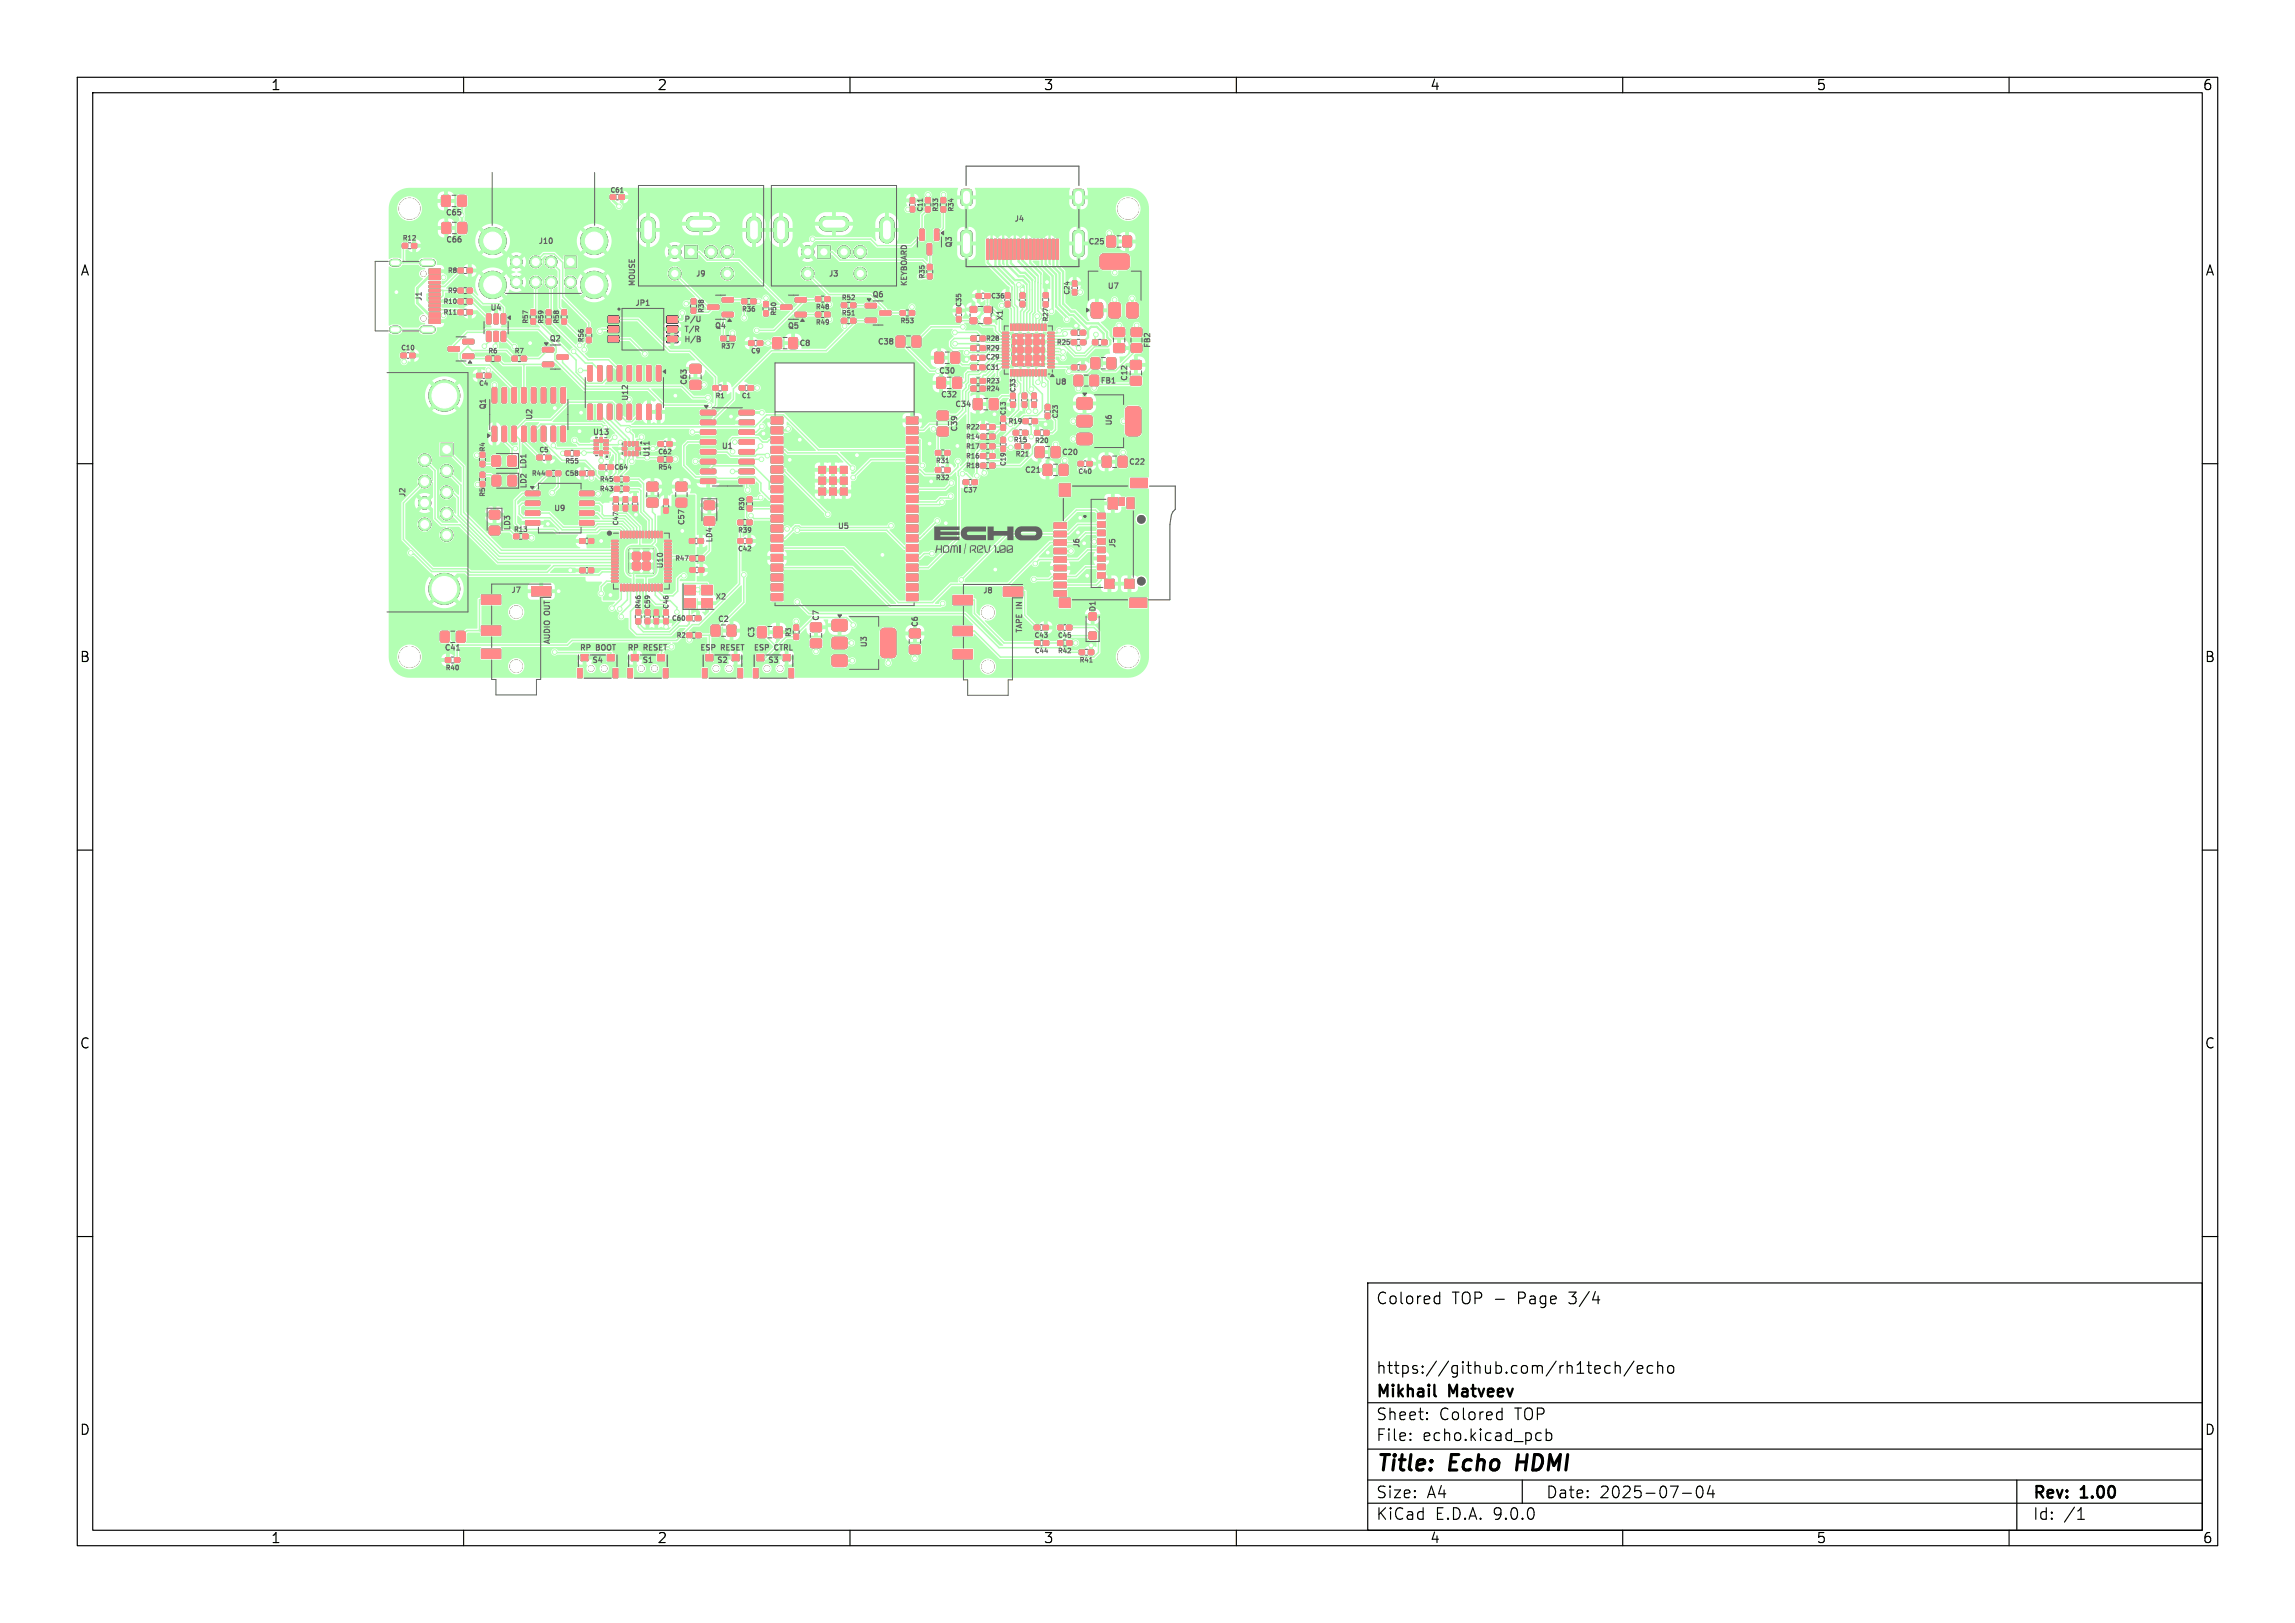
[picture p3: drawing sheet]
<svg xmlns="http://www.w3.org/2000/svg" width="297mm" height="210mm" viewBox="0 0 297 210" stroke-linecap="round" stroke-linejoin="round" font-family="sans-serif">
<defs><g id="words">
<g font-size="2.8">
<text x="178" y="190.9">Title:</text>
<text x="187.7" y="190.9">Echo</text>
<text x="197.1" y="190.9">HDMI</text>
</g>
<g font-size="2.1">
<text x="178" y="169">Colored</text>
<text x="187.9" y="169">TOP -</text>
<text x="196.5" y="169">Page</text>
<text x="203.3" y="169">3/4</text>
<text x="178" y="178">https://github.com/rh1tech/echo</text>
<text x="178" y="184">Sheet:</text>
<text x="178" y="181.2">Mikhail</text>
<text x="186.2" y="184">Colored</text>
<text x="187.6" y="181.2">Matveev</text>
<text x="196.1" y="184">TOP</text>
<text x="178" y="186.7">File:</text>
<text x="184.1" y="186.7">echo.kicad_pcb</text>
<text x="178" y="196.9">KiCad</text>
<text x="178" y="194.1">Size:</text>
<text x="184.7" y="194.1">A4</text>
<text x="185.7" y="196.9">E.D.A.</text>
<text x="193.3" y="196.9">9.0.0</text>
<text x="200" y="194.1">Date:</text>
<text x="207" y="194.1">2025-07-04</text>
<text x="263" y="194.3">Rev:</text>
<text x="263" y="196.9">Id:</text>
<text x="267.1" y="196.9">/1</text>
<text x="269.4" y="194.3">1.00</text>
</g>
<g font-size="1.8">
<text x="35" y="11.9">1</text>
<text x="85" y="11.9">2</text>
<text x="135" y="11.9">3</text>
<text x="185" y="11.9">4</text>
<text x="235" y="11.9">5</text>
<text x="285" y="11.9">6</text>
<text x="10.3" y="35.9">A</text>
<text x="285.4" y="35.9">A</text>
<text x="10.3" y="85.9">B</text>
<text x="285.3" y="85.9">B</text>
<text x="10.3" y="135.9">C</text>
<text x="285.3" y="135.9">C</text>
<text x="10.3" y="185.9">D</text>
<text x="285.3" y="185.9">D</text>
<text x="35" y="199.9">1</text>
<text x="85" y="199.9">2</text>
<text x="135" y="199.9">3</text>
<text x="185" y="199.9">4</text>
<text x="235" y="199.9">5</text>
<text x="285" y="199.9">6</text>
</g>
<g font-size="1" fill="#626262">
<text x="57.6" y="28.1">C65</text>
<text x="131.2" y="28.9">J4</text>
<text x="57.6" y="31.6">C66</text>
<text x="69.6" y="31.7">J10</text>
<text x="90" y="36">J9</text>
<text x="107.2" y="36">J3</text>
<text x="123.4" y="32.1" transform="rotate(-90 123.4 32.1)">Q3</text>
<text x="140.7" y="31.8">C25</text>
<text x="54.8" y="39.1" transform="rotate(-90 54.8 39.1)">J1</text>
<text x="63.4" y="40.4">U4</text>
<text x="82.1" y="39.8">JP1</text>
<text x="82.4" y="37.1" transform="rotate(-90 82.4 37.1)">MOUSE</text>
<text x="88.5" y="41.9">P/U</text>
<text x="112.8" y="38.7">Q6</text>
<text x="117.6" y="37.1" transform="rotate(-90 117.6 37.1)">KEYBOARD</text>
<text x="130" y="41.6" transform="rotate(-90 130 41.6)">X1</text>
<text x="143.2" y="37.6">U7</text>
<text x="71" y="44.4">Q2</text>
<text x="88.5" y="43.2">T/R</text>
<text x="88.5" y="44.5">H/B</text>
<text x="92.4" y="42.7">Q4</text>
<text x="101.8" y="42.7">Q5</text>
<text x="103.4" y="45">C8</text>
<text x="113.4" y="44.8">C38</text>
<text x="149" y="45.1" transform="rotate(-90 149 45.1)">FB2</text>
<text x="63.1" y="53.1" transform="rotate(-90 63.1 53.1)">Q1</text>
<text x="81.5" y="52" transform="rotate(-90 81.5 52)">U12</text>
<text x="89.1" y="49.9" transform="rotate(-90 89.1 49.9)">C63</text>
<text x="121.4" y="48.5">C30</text>
<text x="121.7" y="51.6">C32</text>
<text x="123.5" y="52.9">C34</text>
<text x="136.5" y="50">U8</text>
<text x="142.4" y="49.8">FB1</text>
<text x="146.1" y="49.4" transform="rotate(-90 146.1 49.4)">C12</text>
<text x="69.1" y="54.4" transform="rotate(-90 69.1 54.4)">U2</text>
<text x="76.6" y="56.5">U13</text>
<text x="84.2" y="59.2" transform="rotate(-90 84.2 59.2)">U11</text>
<text x="93.3" y="58.3">U1</text>
<text x="124.1" y="56" transform="rotate(-90 124.1 56)">C39</text>
<text x="137.4" y="59.1">C20</text>
<text x="144.1" y="55.2" transform="rotate(-90 144.1 55.2)">U6</text>
<text x="52.6" y="64.4" transform="rotate(-90 52.6 64.4)">J2</text>
<text x="68.3" y="60.8" transform="rotate(-90 68.3 60.8)">LD1</text>
<text x="68.3" y="63.3" transform="rotate(-90 68.3 63.3)">LD2</text>
<text x="132.5" y="61.4">C21</text>
<text x="146" y="60.3">C22</text>
<text x="66.2" y="68.7" transform="rotate(-90 66.2 68.7)">LD3</text>
<text x="71.6" y="66.3">U9</text>
<text x="88.7" y="68.1" transform="rotate(-90 88.7 68.1)">C57</text>
<text x="92.4" y="70.3" transform="rotate(-90 92.4 70.3)">LD4</text>
<text x="108.3" y="68.6">U5</text>
<text x="139.9" y="71" transform="rotate(-90 139.9 71)">J6</text>
<text x="144.5" y="71" transform="rotate(-90 144.5 71)">J5</text>
<text x="66.1" y="76.9">J7</text>
<text x="86" y="73.7" transform="rotate(-90 86 73.7)">U10</text>
<text x="92.5" y="77.7">X2</text>
<text x="127.1" y="77">J8</text>
<text x="71.4" y="83.5" transform="rotate(-90 71.4 83.5)">AUDIO</text>
<text x="71.4" y="79.6" transform="rotate(-90 71.4 79.6)">OUT</text>
<text x="92.8" y="80.7">C2</text>
<text x="97.8" y="82.6" transform="rotate(-90 97.8 82.6)">C3</text>
<text x="106.2" y="80.4" transform="rotate(-90 106.2 80.4)">C7</text>
<text x="112.4" y="83.9" transform="rotate(-90 112.4 83.9)">U3</text>
<text x="119" y="81.2" transform="rotate(-90 119 81.2)">C6</text>
<text x="132.5" y="82" transform="rotate(-90 132.5 82)">TAPE IN</text>
<text x="142" y="79.2" transform="rotate(-90 142 79.2)">D1</text>
<text x="57.4" y="84.4">C41</text>
<text x="74.9" y="84.4">RP</text>
<text x="76.5" y="86">S4</text>
<text x="77.2" y="84.4">BOOT</text>
<text x="81.1" y="84.4">RP</text>
<text x="83" y="86">S1</text>
<text x="83.3" y="84.4">RESET</text>
<text x="90.5" y="84.4">ESP</text>
<text x="92.7" y="86">S2</text>
<text x="93.3" y="84.4">RESET</text>
<text x="97.4" y="84.4">ESP</text>
<text x="99.3" y="86">S3</text>
<text x="100.3" y="84.4">CTRL</text>
</g>
<g font-size=".8" fill="#626262">
<text x="79" y="25">C61</text>
<text x="119.5" y="27.4" transform="rotate(-90 119.5 27.4)">C11</text>
<text x="121.5" y="27.4" transform="rotate(-90 121.5 27.4)">R33</text>
<text x="123.5" y="27.4" transform="rotate(-90 123.5 27.4)">R34</text>
<text x="52.1" y="31.2">R12</text>
<text x="57.9" y="35.4">R8</text>
<text x="57.4" y="39.4">R10</text>
<text x="57.4" y="40.8">R11</text>
<text x="57.9" y="38">R9</text>
<text x="68.4" y="41.9" transform="rotate(-90 68.4 41.9)">R57</text>
<text x="70.4" y="41.9" transform="rotate(-90 70.4 41.9)">R59</text>
<text x="72.4" y="41.9" transform="rotate(-90 72.4 41.9)">R58</text>
<text x="91.2" y="40.5" transform="rotate(-90 91.2 40.5)">R38</text>
<text x="96" y="40.4">R36</text>
<text x="100.5" y="40.9" transform="rotate(-90 100.5 40.9)">R50</text>
<text x="105.5" y="40.1">R48</text>
<text x="108.9" y="40.9">R51</text>
<text x="108.9" y="38.9">R52</text>
<text x="116.5" y="41.9">R53</text>
<text x="119.7" y="36.1" transform="rotate(-90 119.7 36.1)">R35</text>
<text x="124.5" y="39.7" transform="rotate(-90 124.5 39.7)">C35</text>
<text x="128.2" y="38.7">C36</text>
<text x="135.7" y="41.6" transform="rotate(-90 135.7 41.6)">R27</text>
<text x="138.5" y="38.2" transform="rotate(-90 138.5 38.2)">C24</text>
<text x="51.9" y="45.4">C10</text>
<text x="63.2" y="45.8">R6</text>
<text x="66.6" y="45.8">R7</text>
<text x="75.6" y="44.3" transform="rotate(-90 75.6 44.3)">R56</text>
<text x="93.3" y="45.2">R37</text>
<text x="97.2" y="45.8">C9</text>
<text x="105.5" y="42.1">R49</text>
<text x="127.6" y="48">C31</text>
<text x="127.6" y="45.5">R29</text>
<text x="127.6" y="46.6">C29</text>
<text x="127.6" y="44.2">R28</text>
<text x="136.7" y="44.7">R25</text>
<text x="62" y="50">C4</text>
<text x="92.6" y="51.6">R1</text>
<text x="96" y="51.6">C1</text>
<text x="127.6" y="49.7">R23</text>
<text x="127.6" y="50.7">R24</text>
<text x="130.2" y="53.8" transform="rotate(-90 130.2 53.8)">C13</text>
<text x="131.5" y="50.8" transform="rotate(-90 131.5 50.8)">C33</text>
<text x="62.8" y="58.5" transform="rotate(-90 62.8 58.5)">R4</text>
<text x="69.8" y="58.6">C5</text>
<text x="85.1" y="58.9">C62</text>
<text x="125" y="56.9">R14</text>
<text x="125" y="58.2">R17</text>
<text x="125" y="55.7">R22</text>
<text x="125" y="59.4">R16</text>
<text x="130.5" y="54.9">R19</text>
<text x="131.2" y="57.3">R15</text>
<text x="131.4" y="59.2">R21</text>
<text x="133.9" y="57.4">R20</text>
<text x="137" y="54.2" transform="rotate(-90 137 54.2)">C23</text>
<text x="62.8" y="64.3" transform="rotate(-90 62.8 64.3)">R5</text>
<text x="68.8" y="61.7">R44</text>
<text x="73.1" y="61.7">C58</text>
<text x="73.1" y="60.1">R55</text>
<text x="77.6" y="63.7">R43</text>
<text x="77.6" y="62.4">R45</text>
<text x="79.5" y="60.9">C64</text>
<text x="85.1" y="60.9">R54</text>
<text x="121.1" y="62.2">R32</text>
<text x="121.1" y="60">R31</text>
<text x="124.6" y="63.8">C37</text>
<text x="125" y="60.7">R18</text>
<text x="130.2" y="60.3" transform="rotate(-90 130.2 60.3)">C19</text>
<text x="139.5" y="61.4">C40</text>
<text x="66.5" y="68.9">R13</text>
<text x="80.1" y="68" transform="rotate(-90 80.1 68)">C47</text>
<text x="95.5" y="71.4">C42</text>
<text x="95.5" y="69">R39</text>
<text x="96.4" y="66.1" transform="rotate(-90 96.4 66.1)">R30</text>
<text x="87.3" y="72.7">R47</text>
<text x="83" y="78.8" transform="rotate(-90 83 78.8)">R46</text>
<text x="84.2" y="78.8" transform="rotate(-90 84.2 78.8)">C59</text>
<text x="86.6" y="78.8" transform="rotate(-90 86.6 78.8)">C46</text>
<text x="86.9" y="80.4">C60</text>
<text x="87.5" y="82.6">R2</text>
<text x="102.4" y="82.4" transform="rotate(-90 102.4 82.4)">R3</text>
<text x="133.8" y="82.6">C43</text>
<text x="136.9" y="82.6">C45</text>
<text x="57.6" y="86.8">R40</text>
<text x="133.9" y="84.6">C44</text>
<text x="136.9" y="84.6">R42</text>
<text x="139.7" y="85.8">R41</text>
</g>
</g></defs>
<g fill="none" stroke="#000" stroke-width=".15">
<path d="M10 10h277v190h-277zM12 12h273v186h-273zM60 10v2M110 10v2M160 10v2M210 10v2M260 10v2M10 60h2M285 60h2M10 110h2M285 110h2M10 160h2"/>
<path d="M177 166h108v32h-108zM185.9 167.7l.4 .1M186.3 167.2v1.5M186.3 168.6l-.4 .1M206.1 168.2h.9M207.7 177.6l.3 .1 .4-.1M208.4 176.8l-.4-.1-.3 .1M209 176.8a.37 .37 0 0 1 .7 .1v.8M209 176.2v1.5M211.5 176.1l-1.3 2M211.9 177.2l.7-.1-.1-.3-.4-.1-.2 .2 .1 .7 .1 .1 .4-.1M213.9 176.8l-.4-.1-.3 .3v.4l.1 .2 .2 .1 .4-.1"/>
<path d="M214.5 176.8a.37 .37 0 0 1 .7 .1v.8M214.5 176.2v1.5M216 176.8a.41 .41 0 0 1 .6 .2v.4a.41 .41 0 0 1-.4 .3 .41 .41 0 0 1-.4-.3v-.4zM285 160h2M60 198v2M110 198v2M160 198v2M177 194.5h108M177 191.5h108M177 187.5h108M177 181.5h108M182.5 186.3h.1l-.1 .1"/>
<path d="M182.5 186.3v.1M182.5 185.5v.1M182.5 185.5h.1l-.1 .1M184.7 183.6v.1M184.7 183.6h-.1l.1 .1M184.7 182.8v.1M184.7 182.8h-.1l.1 .1M194 182.7l.4 .1M194.4 182.2v1.5M194.4 183.6l-.4 .1M197 191.5v3M199 185.4l.5 .1"/>
<path d="M199.5 186.3l-.5 .1M200.1 185.5l.4-.1 .3 .3v.4l-.1 .2-.2 .1-.4-.1M200.1 184.9v1.5M210 198v2M217.7 193.2h1.2M219.7 192.4a.36 .36 0 0 1 .6 .2 .77 .77 0 0 1-.4 1.2 1 1 0 0 1-.2-1.4zM221.3 192.2l-.3 1.1h.9M221.7 192.8v1M260 198v2M261 191.5v6.5M268.9 196.6h.8M269 195.5l.3-.4v1.5"/>
</g>
<path d="M196.5 188.2l-.2 2" fill="none" stroke="#000" stroke-width=".4"/>
<path d="M185.6 180.5l.2 .2" fill="none" stroke="#000" stroke-width=".3"/>
<g fill="#000" stroke="#000" stroke-width=".13">
<path d="M52.1 31.5h.6v.6h-.6zM53.3 31.5h.6v.6h-.6zM55.5 34.8h1.5v.6h-1.5zM55.5 35.6h1.5v.6h-1.5zM55.5 36.4h1.5v.3h-1.5zM55.5 36.9h1.5v.3h-1.5zM55.5 37.4h1.5v.3h-1.5zM55.5 37.9h1.5v.3h-1.5zM55.5 38.4h1.5v.3h-1.5zM55.5 38.9h1.5v.3h-1.5zM55.5 39.4h1.5v.3h-1.5zM55.5 39.9h1.5v.3h-1.5z"/>
<path d="M57.2 25.3h.2h.8l.1 .2-.1 1.2h-.2h-.8l-.1-.2zM57.2 28.8h.2h.9v.2v1.2h-.2h-.9v-.2zM59.3 38.7h.6v.6h-.6zM59.3 37.3h.6v.6h-.6zM59.3 34.7h.6v.6h-.6zM59.3 25.3h.1h.9l.1 .2-.1 1.2h-.2h-.8l-.1-.2zM59.3 28.8h.2h.8l.1 .2-.1 1.2h-.1h-.9l-.1-.2zM60.5 38.7h.6v.6h-.6zM60.5 37.3h.6v.6h-.6zM60.5 34.7h.6v.6h-.6zM73.1 33.1h1.5v1.5h-1.5zM79 25.2h.6v.6h-.6z"/>
<path d="M80.1 25.2h.7v.6h-.7zM89.5 38.7h.5v.6h-.5zM89.5 39.9h.5v.6h-.5zM88.6 31.8h1.6v1.6h-1.6zM91.6 39.5h1.4l.1 .1-.1 .4-.1 .1-1.2-.1-.1-.1zM93.5 38.5h1.3l.1 .2v.3l-.1 .1h-1.3v-.1zM96 38.7h.6v.6h-.6zM97.2 38.7h.6v.6h-.6zM98.9 39h.5v.7h-.5zM101.1 39.5h1.3l.1 .1v.4l-.2 .1-1.2-.1-.1-.1zM102.9 38.5h1.4l.1 .2v.3l-.2 .1h-1.2l-.1-.1zM105.6 38.4h.6v.6h-.6z"/>
<path d="M105.8 31.8h1.6v1.6h-1.6zM106.8 38.4h.6v.6h-.6zM108.9 39.2h.6v.6h-.6zM110.1 39.2h.6v.6h-.6zM112 39.3h1.3l.1 .1v.4l-.1 .1-1.2-.1-.1-.1zM117.8 26.7h.5v.7h-.5zM117.8 25.6h.5v.7h-.5zM119.1 29.7l.4-.1 .1 .1v1.3l-.1 .1h-.3l-.2-.1zM120.1 35.4h.5v.7h-.5zM120.1 34.2h.5v.7h-.5zM119.8 25.6h.5v.6h-.5zM119.8 26.8h.5v.6h-.5z"/>
<path d="M120 31.6l.4-.1 .2 .1v1.2l-.1 .2h-.4l-.1-.1zM121 29.7l.4-.1 .1 .1v1.3l-.1 .1h-.3l-.2-.1zM121.8 25.6h.5v.6h-.5zM121.8 26.8h.5v.6h-.5zM124.4 24.6l.3-.1h.8l.2 .1 .1 1.6-.2 .3-.9 .1-.3-.2zM124.4 30l.2-.1h.8h.2l.2 .2v2.7l-.1 .2-.2 .1h-.9l-.2-.2zM125.6 39.7h.8v.7h-.8zM126.3 38h.7v.6h-.7zM127.7 31h.3v2.6h-.3zM127.4 39.7h.8v.7h-.8zM127.5 38h.6v.6h-.6zM128.2 31h.3v2.6h-.3z"/>
<path d="M128.7 31h.3v2.6h-.3zM129.2 31h.3v2.6h-.3zM129.7 31h.3v2.6h-.3zM130.1 39h.6v.7h-.6zM130.1 37.9h.6v.6h-.6zM130.2 31h.3v2.6h-.3zM130.7 31h.3v2.6h-.3zM131.2 31h.3v2.6h-.3zM131.7 31h.3v2.6h-.3zM132.1 39h.5v.7h-.5zM132.1 37.9h.5v.6h-.5zM132.2 31h.3v2.6h-.3z"/>
<path d="M132.7 31h.3v2.6h-.3zM133.2 31h.3v2.6h-.3zM133.7 31h.3v2.6h-.3zM134.2 31h.3v2.6h-.3zM134.7 31h.3v2.6h-.3zM135.2 31h.3v2.6h-.3zM135.1 37.9h.5v.6h-.5zM135.1 39.1h.5v.6h-.5zM135.7 31h.3v2.6h-.3zM136.2 31h.3v2.6h-.3zM136.7 31h.3v2.6h-.3zM138.8 37.5h.5v.6h-.5z"/>
<path d="M138.8 36.4h.5v.6h-.5zM138.9 30l.2-.1h.8h.2l.2 .2v2.7l-.1 .2-.2 .1h-.9l-.2-.2zM138.9 24.6l.3-.1h.8l.2 .1 .1 1.6-.2 .3-.9 .1-.3-.2zM142.5 33l.3-.1h3.1l.2 .3v1.4l-.2 .2-.3 .1-3-.1-.2-.2v-.2v-1.2zM143.3 30.6l.1-.1 .9 .1 .1 .2-.1 1.1-.2 .1-.8-.1-.1-.2zM145.3 30.6l.2-.1 .9 .1v.2v1.1l-.2 .1-.9-.1v-.2zM51.9 45.7h.7v.6h-.7zM53 45.7h.7v.6h-.7zM55.5 40.5h1.5v.6h-1.5zM55.5 41.2h1.5v.6h-1.5zM57 57.4h1.6v1.6h-1.6zM58 44.9h1.4l.1 .1v.4l-.2 .1-1.2-.1-.1-.1z"/>
<path d="M59.3 40.1h.6v.6h-.6zM60.5 40.1h.6v.6h-.6zM59.9 45.8h1.3l.1 .2v.3l-.1 .1h-1.2l-.1-.1zM59.9 43.9h1.3l.1 .2v.3l-.1 .1h-1.2l-.1-.1zM62.2 58.5h.5v.7h-.5zM61.7 48.3h.7v.6h-.7zM62.9 46.1h.6v.6h-.6zM63 40.6h.4l.1 .1 .1 1.1-.1 .1h-.4l-.1-.1zM63 42.9h.4l.1 .1 .1 1.1-.1 .1h-.4l-.1-.1zM62.8 48.3h.7v.6h-.7zM63.7 55.2h.4h.2v1.8l-.1 .1-.4 .1-.1-.1zM63.7 50.2h.4h.2v1.8l-.1 .1-.4 .1-.1-.1z"/>
<path d="M64.1 46.1h.6v.6h-.6zM63.9 40.6h.5l.1 .1v1.1l-.1 .1h-.4l-.1-.1zM63.9 42.9h.5l.1 .1v1.1l-.1 .1h-.4l-.1-.1zM65 55.2h.4h.1l.1 1.8-.1 .1-.4 .1-.1-.1zM65 50.2h.4h.1l.1 1.8-.1 .1-.4 .1-.1-.1zM64.9 40.6h.4l.1 .1v1.1v.1h-.4l-.1-.1zM64.9 42.9h.4l.1 .1v1.1v.1h-.4l-.1-.1zM66.3 55.2h.4h.1v1.8l-.1 .1-.3 .1-.2-.1zM66.3 50.2h.4h.1v1.8l-.1 .1-.3 .1-.2-.1zM66.3 46.1h.6v.6h-.6zM67.5 55.2h.4h.2v1.8l-.1 .1-.4 .1-.1-.1zM67.5 50.2h.4h.2v1.8l-.1 .1-.4 .1-.1-.1z"/>
<path d="M67.5 46.1h.6v.6h-.6zM68.7 41.3h.6v.6h-.6zM68.7 40.1h.6v.6h-.6zM68.8 55.2h.4h.2v1.8l-.1 .1-.4 .1-.1-.1zM68.8 50.2h.4h.2v1.8l-.1 .1-.4 .1-.1-.1zM69.5 58.9h.7v.6h-.7zM70.2 45h1.4l.1 .1v.4l-.2 .1-1.2-.1-.1-.1zM70.2 46.9h1.4l.1 .1v.4l-.2 .1-1.2-.1-.1-.1zM70.1 55.2h.4h.1v1.8l-.1 .1-.3 .1-.1-.1zM70.1 50.2h.4h.1v1.8l-.1 .1-.3 .1-.1-.1zM70.6 58.9h.7v.6h-.7zM70.7 41.3h.6v.6h-.6z"/>
<path d="M70.7 40.1h.6v.6h-.6zM71.4 55.2h.4h.1v1.8l-.1 .1-.3 .1-.2-.1zM71.4 50.2h.4h.1v1.8l-.1 .1-.3 .1-.2-.1zM72.1 45.9h1.3l.1 .2v.3l-.1 .1h-1.2l-.1-.1zM72.6 55.2h.4h.2v1.8l-.1 .1-.4 .1-.1-.1zM72.6 50.2h.4h.2v1.8l-.1 .1-.4 .1-.1-.1zM72.7 41.3h.6v.6h-.6zM72.7 40.1h.6v.6h-.6zM73.1 58.4h.6v.5h-.6zM74.3 58.4h.6v.5h-.6zM75.9 43.7h.6v.6h-.6zM75.9 42.5h.6v.6h-.6z"/>
<path d="M76.1 47.3h.4l.1 .1 .1 1.8-.1 .1h-.4l-.1-.1zM76.1 52.3h.4l.1 .1 .1 1.8-.1 .1h-.4l-.1-.1zM76.9 56.9h.5v.3h-.5zM76.9 57.4h.5v.3h-.5zM76.9 57.9h.5v.3h-.5zM76.9 58.4h.5v.3h-.5zM77.4 47.3h.4l.1 .1v1.8l-.1 .1h-.3l-.2-.1zM77.4 52.3h.4l.1 .1v1.8l-.1 .1h-.3l-.2-.1zM77.6 56.6h.4v.7h-.4zM77.6 58.3h.4v.7h-.4zM78.7 40.9h1.4v.8l-1.4 .1zM78.7 42.1h1.4v.9l-1.4 .1z"/>
<path d="M78.7 43.4h1.4v.9h-1.4zM78.1 58.4h.6v.3h-.6zM78.1 57.9h.6v.3h-.6zM78.1 57.4h.6v.3h-.6zM78.1 56.9h.6v.3h-.6zM78.6 47.3h.4l.2 .1v1.8l-.1 .1h-.4l-.1-.1zM78.6 52.3h.4l.2 .1v1.8l-.1 .1h-.4l-.1-.1zM79.9 47.3h.4l.2 .1v1.8l-.1 .1h-.4l-.1-.1zM79.9 52.3h.4l.2 .1v1.8l-.1 .1h-.4l-.1-.1zM80.5 57.9h.6v.3h-.6zM80.8 57.1h.3v.6h-.3zM80.8 58.4h.3v.6h-.3z"/>
<path d="M81.3 57.1h.3v.6h-.3zM81.3 58.4h.3v.6h-.3zM81.2 47.3h.4l.1 .1v1.8l-.1 .1h-.3l-.2-.1zM81.2 52.3h.4l.1 .1v1.8l-.1 .1h-.3l-.2-.1zM81.8 57.1h.3v.6h-.3zM81.8 58.4h.3v.6h-.3zM82.2 57.9h.7v.3h-.7zM82.3 57.1h.3v.6h-.3zM82.3 58.4h.3v.6h-.3zM82.4 47.3h.5l.1 .1v1.8l-.1 .1h-.3l-.2-.1zM82.4 52.3h.5l.1 .1v1.8l-.1 .1h-.3l-.2-.1zM83.7 47.3h.4l.2 .1v1.8l-.1 .1h-.4l-.1-.1z"/>
<path d="M83.7 52.3h.4l.2 .1v1.8l-.1 .1h-.4l-.1-.1zM85 47.3h.4l.1 .1v1.8v.1h-.4l-.1-.1zM85 52.3h.4l.1 .1v1.8v.1h-.4l-.1-.1zM85.2 59.2h.6v.5h-.6zM85.2 57.2h.6v.5h-.6zM86.3 43.4h1.4v.9h-1.4zM86.3 42.1h1.4v.9l-1.4 .1zM86.3 40.9h1.4v.8l-1.4 .1zM86.3 57.2h.7v.5h-.7zM86.4 59.2h.6v.5h-.6zM89.3 49.3l.2-.1 1.2 .1v.2v.8l-.2 .1-1.2-.1v-.2zM89.3 47.2l.2-.1 1.2 .1v.2v.8l-.2 .1-1.2-.1v-.1z"/>
<path d="M90.7 53.1h1.8l.1 .1v.4l-.1 .1h-1.8l-.1-.2zM90.7 54.4h1.8l.1 .1v.4l-.1 .1-1.8-.1-.1-.1zM90.7 55.7l1.8-.1 .1 .2v.3l-.1 .1h-1.8l-.1-.1zM90.7 56.9h1.8l.1 .1v.4l-.1 .1h-1.8l-.1-.2zM90.7 58.2h1.8l.1 .1v.4l-.1 .1-1.8-.1-.1-.1zM90.7 59.5l1.8-.1 .1 .2v.3l-.1 .1h-1.8l-.1-.1zM92.3 49.9h.6v.6h-.6zM93.3 43.5h.6v.6h-.6zM93.5 49.9h.6v.6h-.6zM93.5 40.4h1.3l.1 .2v.3l-.1 .1h-1.3v-.1zM94.5 43.5h.6v.6h-.6zM95.7 59.5l1.8-.1 .1 .2v.3l-.1 .1h-1.8l-.1-.1z"/>
<path d="M95.7 58.2h1.8l.1 .1v.4l-.1 .1-1.8-.1-.1-.1zM95.7 56.9h1.8l.1 .1v.4l-.1 .1h-1.8l-.1-.2zM95.7 55.7l1.8-.1 .1 .2v.3l-.1 .1h-1.8l-.1-.1zM95.7 54.4h1.8l.1 .1v.4l-.1 .1-1.8-.1-.1-.1zM95.7 53.1h1.8l.1 .1v.4l-.1 .1h-1.8l-.1-.2zM95.7 49.9h.7v.6h-.7zM96.8 49.9h.7v.6h-.7zM96.9 44.1h.7v.6h-.7zM98 44.1h.7v.6h-.7zM98.9 40.2h.5v.7h-.5zM99.8 54h1.5v.9h-1.5zM99.8 55.2h1.5v.9h-1.5z"/>
<path d="M99.8 56.5h1.5v.9h-1.5zM99.8 57.8h1.5v.9h-1.5zM99.8 59h1.5v.9h-1.5zM100 43.7h.2h.9l.1 .2-.1 1.2h-.2h-.9v-.2zM102.1 43.7h.2h.9v.2v1.2h-.2h-.9l-.1-.2zM102.9 40.4h1.4l.1 .2v.3l-.2 .1h-1.2l-.1-.1zM105.6 40.4h.6v.6h-.6zM106.8 40.4h.6v.6h-.6zM108.9 41.2h.6v.6h-.6zM110.1 41.2h.6v.6h-.6zM112 41.2h1.3l.1 .1v.4l-.1 .1-1.2-.1-.1-.1zM113.9 40.2h1.3l.1 .2v.3l-.1 .1h-1.3l-.1-.1z"/>
<path d="M116 43.5h.2h.8l.1 .2-.1 1.2h-.1h-.9l-.1-.2zM116.5 40.2h.6v.6h-.6zM117.3 59h1.5v.9h-1.5zM117.3 57.8h1.5v.9h-1.5zM117.3 56.5h1.5v.9h-1.5zM117.3 55.2h1.5v.9h-1.5zM117.3 54h1.5v.9h-1.5zM117.7 40.2h.6v.6h-.6zM118.1 43.5h.2h.8l.1 .2-.1 1.2h-.2h-.8l-.1-.2zM121.1 58.3h.6v.6h-.6zM121 45.6h.2h.9v.2v1.1l-.2 .1-.9-.1-.1-.1zM121.3 48.9l.1-.1 .9 .1 .1 .2-.1 1.1-.2 .1-.8-.1-.1-.2z"/>
<path d="M121.3 53.2h.2h1.2v.2v.9l-.2 .1-1.2-.1v-.2zM121.3 55.3h.2h1.2v.2v.9h-.2h-1.2v-.2zM122.3 58.3h.6v.6h-.6zM123.8 41h.5v.6h-.5zM123.8 39.9h.5v.6h-.5zM123.1 45.6h.2h.8l.1 .2-.1 1.1-.2 .1-.8-.1-.1-.1zM123.3 48.9l.2-.1 .9 .1v.2v1.1l-.2 .1-.9-.1v-.2zM125.7 49h.6v.6h-.6zM125.7 50h.6v.6h-.6zM125.6 41.1h.8v.7h-.8zM125.7 44.8h.6v.5h-.6zM125.7 43.5h.6v.6h-.6z"/>
<path d="M125.7 47.3h.6v.5h-.6zM125.7 46h.6v.6h-.6zM126.9 49h.6v.6h-.6zM126.9 50h.6v.6h-.6zM126.9 56.2h.6v.6h-.6zM126.9 57.5h.6v.5h-.6zM126.9 58.7h.6v.6h-.6zM126 51.6h.2h.9v.2v1.1l-.2 .1-.9-.1-.1-.1zM126.8 47.3h.7v.5h-.7zM126.8 46h.7v.6h-.7zM126.9 44.8h.6v.5h-.6zM126.9 43.5h.6v.6h-.6z"/>
<path d="M126.9 55h.6v.5h-.6zM128.1 56.2h.6v.6h-.6zM128.1 57.5h.6v.5h-.6zM128.1 58.7h.6v.6h-.6zM127.4 41.1h.8v.7h-.8zM128.1 55h.6v.5h-.6zM128.1 51.6h.2h.8l.1 .2-.1 1.1-.2 .1-.8-.1-.1-.1zM129.6 53.9h.5v.6h-.5zM129.6 55h.5v.6h-.5zM129.6 56.6h.5v.7h-.5zM129.6 57.7h.5v.7h-.5zM129.7 43h.8v.1l-.8 .1z"/>
<path d="M129.7 43.4h.8v.1l-.8 .1zM129.7 43.8h.8v.1l-.8 .1zM129.7 44.2h.8v.1l-.8 .1zM129.7 44.6h.8v.1l-.8 .1zM129.7 45h.8v.1l-.8 .1zM129.7 45.4h.8v.1l-.8 .1zM129.7 45.8h.8v.1l-.8 .1zM129.7 46.2h.8v.1l-.8 .1zM129.7 46.6h.8v.1l-.8 .1zM129.7 47h.8v.1l-.8 .1zM129.7 47.4h.8v.1l-.8 .1zM130.8 41.9l.2 .1-.1 .8-.1-.1z"/>
<path d="M130.8 47.8l.2 .1-.1 .8-.1-.1zM130.8 50.9h.5v.6h-.5zM130.8 52h.5v.7h-.5zM131.4 57.5h.6v.5h-.6zM131.2 41.9l.2 .1-.1 .8-.1-.1zM131.2 47.8l.2 .1-.1 .8-.1-.1zM131.6 41.9l.2 .1-.1 .8-.1-.1zM131.6 47.8l.2 .1-.1 .8-.1-.1zM131.2 55.7h.6v.6h-.6zM132 41.9l.2 .1-.1 .8-.1-.1zM132 47.8l.2 .1-.1 .8-.1-.1zM132.4 54.2h.6v.6h-.6z"/>
<path d="M132.6 57.5h.6v.5h-.6zM132.4 41.9l.2 .1-.1 .8-.1-.1zM132.4 47.8l.2 .1-.1 .8-.1-.1zM132.3 50.9h.5v.6h-.5zM132.3 52h.5v.7h-.5zM132.8 41.9l.2 .1-.1 .8-.1-.1zM132.8 47.8l.2 .1-.1 .8-.1-.1zM132.4 55.7h.6v.6h-.6zM133.2 41.9l.2 .1-.1 .8-.1-.1zM133.2 47.8l.2 .1-.1 .8-.1-.1zM133.6 54.2h.6v.6h-.6zM133.6 41.9l.2 .1-.1 .8-.1-.1z"/>
<path d="M133.6 47.8l.2 .1-.1 .8-.1-.1zM133.6 50.9h.5v.6h-.5zM133.6 52h.5v.7h-.5zM134 41.9l.2 .1-.1 .8-.1-.1zM134 47.8l.2 .1-.1 .8-.1-.1zM134.4 41.9l.2 .1-.1 .8-.1-.1zM134.4 47.8l.2 .1-.1 .8-.1-.1zM133.9 55.7h.6v.6h-.6zM134.8 41.9l.2 .1-.1 .8-.1-.1zM134.8 47.8l.2 .1-.1 .8-.1-.1zM134 57.8h.2h.9v.2v1.2h-.2h-.9l-.1-.2zM131 43.2h4.2v4.2h-4.2z"/>
<path d="M135.2 41.9l.2 .1-.1 .8-.1-.1zM135.2 47.8l.2 .1-.1 .8-.1-.1zM135.3 52.4h.5v.6h-.5zM135.3 53.5h.5v.6h-.5zM135.1 55.7h.6v.6h-.6zM135.6 47.4h.8v.1l-.8 .1zM135.6 47h.8v.1l-.8 .1zM135.6 46.6h.8v.1l-.8 .1zM135.6 46.2h.8v.1l-.8 .1zM135.6 45.8h.8v.1l-.8 .1zM135.6 45.4h.8v.1l-.8 .1zM135.6 45h.8v.1l-.8 .1z"/>
<path d="M135.6 44.6h.8v.1l-.8 .1zM135.6 44.2h.8v.1l-.8 .1zM135.6 43.8h.8v.1l-.8 .1zM135.6 43.4h.8v.1l-.8 .1zM135.6 43h.8v.1l-.8 .1zM136.1 57.8h.2h.8l.1 .2-.1 1.2h-.1h-.9l-.1-.2zM138.7 44h.6v.6h-.6zM138.7 47.3h.6v.5h-.6zM138.7 42.8h.6v.5h-.6zM139.4 51.6l.3-.1h1.5l.1 .3v1l-.3 .2-1.5-.1-.2-.3zM139.4 53.9l.3-.1h1.5l.1 .3v1l-.3 .2-1.5-.1-.2-.3zM139.4 56.2l.3-.1h1.5l.1 .3v1l-.3 .2-1.5-.1-.2-.3z"/>
<path d="M139.8 47.3h.7v.5h-.7zM139.8 42.8h.7v.5h-.7zM139.9 44h.6v.6h-.6zM139 48.6h.2h.9v.2v1.1l-.2 .1-.9-.1v-.2zM141.2 46.3h.2h.9v.2v1.2h-.2h-.9v-.2zM141.4 44h.6v.6h-.6zM141.4 39.2h.9l.3 .1 .1 1.5-.2 .3-.9 .1-.3-.2-.1-1.5zM141.1 48.6h.2h.8l.1 .2-.1 1.1-.2 .1-.8-.1-.1-.2zM142.6 44h.6v.6h-.6zM143.3 46.3h.2h.8l.1 .2-.1 1.2h-.1h-.9l-.1-.2zM143.7 39.2h.9l.3 .1 .1 1.5-.2 .3-.9 .1-.3-.2-.1-1.5zM144.2 42.4h.1h1.2v.2v.9l-.2 .1-1.1-.1-.1-.2z"/>
<path d="M144.2 44.5h.1h1.2v.2v.9h-.2h-1.1l-.1-.2zM145.8 52.7l.2-.1h1.1l.3 .1 .2 .2v3v.2l-.2 .2-1.4 .1-.3-.3-.1-3zM146 39.2h.9l.3 .1 .1 1.5-.2 .3-.9 .1-.3-.2-.1-1.5zM146.3 48.8l.2-.1 1.2 .1v.2v.8l-.2 .1-1.2-.1v-.2zM146.3 46.7l.2-.1 1.2 .1v.2v.8l-.2 .1-1.2-.1v-.1zM146.4 42.5l.2-.1 1.1 .1 .1 .2-.1 .8-.2 .1-1.1-.1v-.2zM146.4 44.5h.2h1.1l.1 .2-.1 .8-.2 .1-1.1-.1v-.1zM62.2 59.7h.5v.7h-.5zM62.2 62.3h.5v.7h-.5zM62.2 61.1h.5v.7h-.5zM63.4 66.1l.2-.1 1 .1 .1 .2-.1 .8-.2 .1-1-.1-.1-.2zM63.4 68.1h.2h1l.1 .2-.1 .9h-.2h-1l-.1-.2z"/>
<path d="M63.7 59h.2h.8l.1 .2-.1 1.1-.2 .1-.8-.1-.1-.2zM62.3 77h2.5v1.2h-2.5zM63.7 61.6l.2-.1 .8 .1 .1 .2-.1 1-.1 .1-.9-.1v-.1zM66.5 69.1h.6v.6h-.6zM65.8 59h.1h.9v.2v1.1l-.2 .1-.8-.1-.1-.2zM65.8 61.6l.2-.1 .8 .1 .1 .2-.1 1-.2 .1-.8-.1-.1-.1zM67.7 69.1h.6v.6h-.6zM68 63.6h1.8l.1 .1v.4h-.2h-1.6l-.1-.1zM68 64.9l1.8-.1 .1 .2v.3l-.2 .1h-1.6l-.1-.1zM68 66.1h1.8l.1 .1v.4l-.2 .1h-1.6l-.1-.2zM68 67.4h1.8l.1 .1v.4l-.2 .1-1.6-.1-.1-.1zM70.7 61h.6v.5h-.6z"/>
<path d="M68.8 75.9h2.5v1.2h-2.5zM71.9 61h.6v.5h-.6zM75 67.4h1.8l.1 .1v.4l-.2 .1-1.6-.1-.1-.1zM75 66.1h1.8l.1 .1v.4l-.2 .1h-1.6l-.1-.2zM75 64.9l1.8-.1 .1 .2v.3l-.2 .1h-1.6l-.1-.1zM75 63.6h1.8l.1 .1v.4h-.2h-1.6l-.1-.1zM75 73.5h.7v.6h-.7zM75 69.7h.7v.6h-.7zM75 61h.7v.5h-.7zM76.2 73.5h.6v.6h-.6zM76.2 69.7h.6v.6h-.6zM76.2 61h.6v.5h-.6z"/>
<path d="M77.6 60.2h.6v.5h-.6zM79.1 69.9h.8l.1 .2h-.8zM79.1 70.3h.8l.1 .2h-.8zM79.1 70.7h.8l.1 .2h-.8zM79.1 71.1h.8l.1 .2h-.8zM79.1 71.5h.8l.1 .2h-.8zM79.1 71.9h.8l.1 .2h-.8zM79.1 72.3h.8l.1 .2h-.8zM79.1 72.7h.8l.1 .2h-.8zM79.1 73.1h.8l.1 .2h-.8zM79.1 73.5h.8l.1 .2h-.8zM79.1 73.9h.8l.1 .2h-.8z"/>
<path d="M79.1 74.3h.8l.1 .2h-.8zM79.1 74.7h.8l.1 .2h-.8zM79.1 75.1h.8l.1 .2h-.8zM78.7 60.2h.7v.5h-.7zM79.5 63h.6v.5h-.6zM79.5 61.7h.6v.6h-.6zM79.4 65.4h.5v.7h-.5zM79.4 64.3h.5v.6h-.5zM80.3 75.6l.2 .1-.1 .8-.1-.1zM80.3 68.7l.2 .1-.1 .8h-.1zM80.7 63h.6v.5h-.6zM80.7 61.7h.6v.6h-.6z"/>
<path d="M80.7 75.6l.2 .1-.1 .8-.1-.1zM80.7 68.7l.2 .1-.1 .8h-.1zM80.7 65.4h.5v.7h-.5zM80.7 64.3h.5v.6h-.5zM81.1 75.6l.2 .1-.1 .8-.1-.1zM81.1 68.7l.2 .1-.1 .8h-.1zM81.4 71h3.2v3.2h-3.2zM81.5 75.6l.2 .1-.1 .8-.1-.1zM81.5 68.7l.2 .1-.1 .8h-.1zM81.9 75.6l.2 .1-.1 .8-.1-.1zM81.9 68.7l.2 .1-.1 .8h-.1zM81.9 65.4h.5v.7h-.5z"/>
<path d="M81.9 64.3h.5v.6h-.5zM82.3 75.6l.2 .1-.1 .8-.1-.1zM82.3 68.7l.2 .1-.1 .8h-.1zM82.7 75.6l.2 .1-.1 .8-.1-.1zM82.7 68.7l.2 .1-.1 .8h-.1zM82.3 78.9h.6v.6h-.6zM83.1 75.6l.2 .1-.1 .8-.1-.1zM83.1 68.7l.2 .1-.1 .8h-.1zM83.5 75.6l.2 .1-.1 .8-.1-.1zM83.5 68.7l.2 .1-.1 .8h-.1zM83.9 75.6l.2 .1-.1 .8-.1-.1zM83.9 68.7l.2 .1-.1 .8h-.1z"/>
<path d="M83.5 78.9h.6v.7h-.6zM83.8 64.5h.2h1.1l.1 .2-.1 .9h-.2h-1.1l-.1-.2zM83.8 62.4h.2h1.1l.1 .2-.1 .9-.2 .1-1.1-.1-.1-.2zM84.3 75.6l.2 .1-.1 .8-.1-.1zM84.3 68.7l.2 .1-.1 .8h-.1zM84.7 75.6l.2 .1-.1 .8-.1-.1zM84.7 68.7l.2 .1-.1 .8h-.1zM84.7 78.9h.5v.7h-.5zM85.1 75.6l.2 .1-.1 .8-.1-.1zM85.1 68.7l.2 .1-.1 .8h-.1zM85.5 75.6l.2 .1-.1 .8-.1-.1zM85.5 68.7l.2 .1-.1 .8h-.1z"/>
<path d="M86 75.1h.8l.1 .2h-.9zM86 74.7h.8l.1 .2h-.9zM86 74.3h.8l.1 .2h-.9zM86 73.9h.8l.1 .2h-.9zM86 73.5h.8l.1 .2h-.9zM86 73.1h.8l.1 .2h-.9zM86 72.7h.8l.1 .2h-.9zM86 72.3h.8l.1 .2h-.9zM86 71.9h.8l.1 .2h-.9zM86 71.5h.8l.1 .2h-.9zM86 71.1h.8l.1 .2h-.9zM86 70.7h.8l.1 .2h-.9z"/>
<path d="M86 70.3h.8l.1 .2h-.9zM86 69.9h.8l.1 .2h-.9zM85.9 65.7h.5v.7h-.5zM85.9 64.6h.5v.7h-.5zM85.9 78.9h.5v.7h-.5zM87.5 64.5h.2h1.1l.1 .2-.1 .9h-.1h-1.2v-.2zM87.5 62.4h.2h1.1l.1 .2-.1 .9-.1 .1-1.2-.1v-.2zM88.6 77.5h1.4v1.2h-1.4zM88.6 75.8h1.4v1.2h-1.4zM88.9 79.7h.6v.6h-.6zM89.2 69.7h.7v.6h-.7zM89.3 73.5h.6v.5h-.6z"/>
<path d="M89.3 72h.6v.5h-.6zM90 79.7h.7v.6h-.7zM90.4 69.7h.6v.6h-.6zM90.4 73.5h.7v.5h-.7zM90.7 60.7h1.8l.1 .2v.3l-.1 .1h-1.8l-.1-.1zM90.7 62h1.8l.1 .1v.4l-.1 .1h-1.8l-.1-.2zM90.8 77.5h1.4v1.2h-1.4zM90.8 75.8h1.4v1.2h-1.4zM90.5 72h.6v.5h-.6zM91.2 64.9l.1-.1 1.1 .1 .1 .2-.1 .8-.1 .1-1.1-.1-.1-.2zM91.2 66.9h.1h1.1l.1 .2-.1 .8-.1 .1-1.1-.1-.1-.1zM95.7 62h1.8l.1 .1v.4l-.1 .1h-1.8l-.1-.2z"/>
<path d="M95.7 60.7h1.8l.1 .2v.3l-.1 .1h-1.8l-.1-.1zM95.5 67.3h.6v.6h-.6zM95.5 69.7h.7v.6h-.7zM96.7 65.5h.6v.6h-.6zM96.7 64.3h.6v.6h-.6zM96.6 69.7h.7v.6h-.7zM96.7 67.3h.6v.6h-.6zM99.8 60.3h1.5v.9h-1.5zM99.8 61.6h1.5v.9h-1.5zM99.8 62.8h1.5v.9h-1.5zM99.8 64.1h1.5v.9h-1.5zM99.8 65.4h1.5v.9h-1.5z"/>
<path d="M99.8 66.7h1.5v.9h-1.5zM99.8 67.9h1.5v.9h-1.5zM99.8 69.2h1.5v.9h-1.5zM99.8 70.5h1.5v.9h-1.5zM99.8 71.7h1.5v.9h-1.5zM99.8 73h1.5v.9h-1.5zM99.8 74.3h1.5v.9h-1.5zM99.8 75.5h1.5v.9h-1.5zM99.8 76.8h1.5v.9h-1.5zM105.9 60.4h.9v.9h-.9zM105.9 61.8h.9v.9h-.9zM105.9 63.2h.9v.9h-.9z"/>
<path d="M107.4 60.4h.8v.9h-.8zM107.4 61.8h.8v.9h-.8zM107.4 63.2h.8v.9h-.8zM108.7 60.4h1v.9h-1zM108.7 61.8h1v.9h-1zM108.7 63.2h1v.9h-1zM117.3 76.8h1.5v.9h-1.5zM117.3 75.5h1.5v.9h-1.5zM117.3 74.3h1.5v.9h-1.5zM117.3 73h1.5v.9h-1.5zM117.3 71.7h1.5v.9h-1.5zM117.3 70.5h1.5v.9h-1.5z"/>
<path d="M117.3 69.2h1.5v.9h-1.5zM117.3 67.9h1.5v.9h-1.5zM117.3 66.7h1.5v.9h-1.5zM117.3 65.4h1.5v.9h-1.5zM117.3 64.1h1.5v.9h-1.5zM117.3 62.8h1.5v.9h-1.5zM117.3 61.6h1.5v.9h-1.5zM117.3 60.3h1.5v.9h-1.5zM121.1 60.5h.6v.6h-.6zM122.3 60.5h.6v.6h-.6zM124.7 62.1h.6v.6h-.6zM123.3 77.1h2.5v1.2h-2.5z"/>
<path d="M125.8 62.1h.7v.6h-.7zM126.9 60h.6v.5h-.6zM128.1 60h.6v.5h-.6zM129.8 76h2.6v1.2h-2.6zM135 60.1h.2h.9l.1 .2-.1 1.2h-.2h-.9v-.2zM136.4 67.7h1.6v.7h-1.6zM136.4 68.8h1.6v.7h-1.6zM136.4 69.9h1.6v.7h-1.6zM136.4 71h1.6v.7h-1.6zM136.4 72.1h1.6v.7h-1.6zM136.4 73.2h1.6v.7h-1.6zM136.4 74.3h1.6v.7h-1.6z"/>
<path d="M136.4 75.4h1.6v.7h-1.6zM136.4 76.5h1.6v.7h-1.6zM137.1 62.6h1.4v1.6h-1.4zM137.1 77.4h1.4v1.2h-1.4zM137.1 60.1h.2h.9v.2v1.2h-.2h-.9l-.1-.2zM139.5 59.7h.7v.6h-.7zM140.7 59.7h.6v.6h-.6zM142 66.4h1v.7h-1zM142 67.5h1v.7h-1zM142 68.6h1v.7h-1zM142 69.7h1v.7h-1zM142 70.8h1v.7h-1z"/>
<path d="M142 71.9h1v.7h-1zM142 73h1v.7h-1zM142 74.1h1v.7h-1zM142.7 59.1l.2-.1 .8 .1 .1 .2-.1 1.1-.2 .1-.8-.1-.1-.2zM143 75h1.2v1.1h-1.2zM143.4 64.4h1.2v1.5h-1.2zM144.8 64.4h.7v1h-.7zM144.8 59.1l.1-.1 .9 .1 .1 .2-.1 1.1-.2 .1-.8-.1-.1-.2zM145.6 75h1.2v1.1h-1.2zM145.9 64.4h.9v1.4h-.9zM146.2 77.4h2.2v1.2h-2.2zM146.3 61.9h2.2v1.2h-2.2z"/>
<path d="M57.7 85.1h.6v.6h-.6zM57 81.7h.2h.9v.2v1.2h-.2h-.9v-.2zM58.9 85.1h.6v.6h-.6zM59.1 81.7h.2h.9v.2v1.2h-.2h-.9l-.1-.2zM62.3 81h2.5v1.2h-2.5zM62.3 84h2.5v1.2h-2.5zM74.8 86.5h.5v1.2h-.5zM75.2 84.7h.9v.8h-.9zM78.6 84.7h.9v.8h-.9zM79.4 86.5h.6v1.2h-.6zM81.2 86.5h.7v1.2h-.7zM81.7 84.7h.9v.8h-.9z"/>
<path d="M82.3 80.1h.6v.6h-.6zM83.5 80h.6v.7h-.6zM84.7 80.1h.5v.6h-.5zM85.1 84.7h.9v.8h-.9zM85.9 80.1h.5v.6h-.5zM85.8 86.5h.6v1.2h-.6zM88.9 81.9h.6v.6h-.6zM90.1 81.9h.6v.6h-.6zM90.9 86.5h.6v1.2h-.6zM92.1 80.9h.2h.8l.1 .2-.1 1.2h-.2h-.8l-.1-.2zM91.3 84.7h1v.8h-1zM94.2 80.9h.1h.9l.1 .2-.1 1.2h-.2h-.8l-.1-.2z"/>
<path d="M94.7 84.7h.9v.8h-.9zM95.5 86.5h.6v1.2h-.6zM98.1 81.1h.2h.8l.1 .2-.1 1.2h-.2h-.8l-.1-.2zM97.5 86.5h.6v1.2h-.6zM97.9 84.7h1v.8h-1zM100.2 81.1h.1h.9l.1 .2-.1 1.2h-.2h-.8l-.1-.2zM101.3 84.7h1v.8h-1zM102.1 86.5h.6v1.2h-.6zM102.8 82.1h.5v.6h-.5zM102.8 80.9h.5v.6h-.5zM104.9 82.7h.2h1.2v.2v.9h-.2h-1.2v-.2zM104.9 80.6h.2h1.2v.2v.9l-.2 .1-1.2-.1v-.2z"/>
<path d="M107.7 80.3l.3-.1h1.5l.2 .3-.1 1-.3 .2-1.5-.1-.1-.3zM107.7 82.6l.3-.1h1.5l.2 .3-.1 1-.3 .2-1.5-.1-.1-.3zM107.7 84.9l.3-.1h1.5l.2 .3-.1 1-.3 .2-1.5-.1-.1-.3zM114.1 81.4l.2-.1h1.2l.2 .1 .2 .2v3v.2l-.2 .2-1.4 .1-.3-.3-.1-3zM117.7 83.5h.2h1.2v.2v.9h-.2h-1.2v-.2zM117.7 81.4h.2h1.2v.2v.9l-.2 .1-1.2-.1v-.2zM123.3 81.1h2.5v1.2h-2.5zM123.3 84.1h2.5v1.2h-2.5zM133.9 80.9h.6v.6h-.6zM133.9 82.9h.7v.6h-.7zM135 80.9h.7v.6h-.7zM135 82.9h.7v.6h-.7z"/>
<path d="M136.9 82.9h.6v.6h-.6zM136.9 80.9h.7v.6h-.7zM138 80.9h.7v.6h-.7zM138.1 82.9h.6v.6h-.6zM139.7 84.1h.6v.6h-.6zM140.9 84.1h.6v.6h-.6zM141 81.8h.2h.6l.1 .2-.1 .7-.2 .1-.6-.1-.1-.2zM141 79.3h.2h.6l.1 .2-.1 .7-.2 .1-.6-.1-.1-.2z"/>
<circle cx="53" cy="27" r="1.35"/>
<circle cx="54.8" cy="35.4" r=".33"/>
<circle cx="63.8" cy="36.9" r="1.75"/>
<circle cx="63.8" cy="31.2" r="1.75"/>
<circle cx="66.8" cy="36.5" r=".75"/>
<circle cx="66.8" cy="33.9" r=".75"/>
<circle cx="69.3" cy="36.5" r=".75"/>
<circle cx="69.3" cy="33.9" r=".75"/>
<circle cx="71.3" cy="36.5" r=".75"/>
<circle cx="71.3" cy="33.9" r=".75"/>
<circle cx="73.8" cy="36.5" r=".75"/>
<circle cx="76.9" cy="36.9" r="1.75"/>
<circle cx="76.9" cy="31.2" r="1.75"/>
<circle cx="87.3" cy="32.6" r=".8"/>
<circle cx="87.3" cy="35.4" r=".8"/>
<circle cx="92" cy="32.6" r=".8"/>
<circle cx="94.1" cy="32.6" r=".8"/>
<circle cx="94.1" cy="35.4" r=".8"/>
<circle cx="104.5" cy="32.6" r=".8"/>
<circle cx="104.5" cy="35.4" r=".8"/>
<circle cx="109.2" cy="32.6" r=".8"/>
<circle cx="111.3" cy="32.6" r=".8"/>
<circle cx="111.3" cy="35.4" r=".8"/>
<circle cx="146" cy="27" r="1.35"/>
<circle cx="54.8" cy="41.2" r=".33"/>
<circle cx="55" cy="59.5" r=".8"/>
<circle cx="57.5" cy="51.2" r="2"/>
<circle cx="55" cy="65.1" r=".8"/>
<circle cx="55" cy="67.9" r=".8"/>
<circle cx="55" cy="62.3" r=".8"/>
<circle cx="57.5" cy="76.2" r="2"/>
<circle cx="57.8" cy="69.2" r=".8"/>
<circle cx="57.8" cy="63.7" r=".8"/>
<circle cx="57.8" cy="60.9" r=".8"/>
<circle cx="57.8" cy="66.5" r=".8"/>
<circle cx="66.8" cy="79.2" r=".8"/>
<circle cx="127.8" cy="79.2" r=".8"/>
<circle cx="147.7" cy="67.2" r=".5"/>
<circle cx="147.7" cy="75.2" r=".5"/>
<circle cx="53" cy="85" r="1.35"/>
<circle cx="66.8" cy="86.2" r=".8"/>
<circle cx="76.5" cy="86.5" r=".35"/>
<circle cx="78.2" cy="86.5" r=".35"/>
<circle cx="83" cy="86.5" r=".35"/>
<circle cx="84.7" cy="86.5" r=".35"/>
<circle cx="92.7" cy="86.5" r=".35"/>
<circle cx="94.4" cy="86.5" r=".35"/>
<circle cx="99.2" cy="86.5" r=".35"/>
<circle cx="100.9" cy="86.5" r=".35"/>
<circle cx="127.8" cy="86.2" r=".8"/>
<circle cx="146" cy="85" r="1.35"/>
</g>
<path d="M50.9 34h.6M54.8 34h1.1M50.9 42.6h.6M54.8 42.6h1.1" fill="none" stroke="#000" stroke-width="1"/>
<path d="M83.9 29v1.5M89.7 29h2M97.6 29v1.5M101.1 29v1.5M106.9 29h2M114.8 29v1.5" fill="none" stroke="#000" stroke-width="2"/>
<g fill="#b3ffb3" stroke="#b3ffb3" stroke-width=".13">
<path d="M135.6 47.4h.8v.1l-.8 .1z"/>
<path d="M135.6 47h.8v.1l-.8 .1z"/>
<path d="M135.6 46.6h.8v.1l-.8 .1z"/>
<path d="M135.6 46.2h.8v.1l-.8 .1z"/>
<path d="M135.6 45.8h.8v.1l-.8 .1z"/>
<path d="M135.6 45.4h.8v.1l-.8 .1z"/>
<path d="M135.6 45h.8v.1l-.8 .1z"/>
<path d="M135.6 44.6h.8v.1l-.8 .1z"/>
<path d="M135.6 44.2h.8v.1l-.8 .1z"/>
<path d="M135.6 43.8h.8v.1l-.8 .1z"/>
<path d="M135.6 43.4h.8v.1l-.8 .1z"/>
<path d="M135.6 43h.8v.1l-.8 .1z"/>
<path d="M135.2 41.9l.2 .1-.1 .8-.1-.1z"/>
<path d="M134.8 41.9l.2 .1-.1 .8-.1-.1z"/>
<path d="M134.4 41.9l.2 .1-.1 .8-.1-.1z"/>
<path d="M134 41.9l.2 .1-.1 .8-.1-.1z"/>
<path d="M133.6 41.9l.2 .1-.1 .8-.1-.1z"/>
<path d="M133.2 41.9l.2 .1-.1 .8-.1-.1z"/>
<path d="M132.8 41.9l.2 .1-.1 .8-.1-.1z"/>
<path d="M132.4 41.9l.2 .1-.1 .8-.1-.1z"/>
<path d="M132 41.9l.2 .1-.1 .8-.1-.1z"/>
<path d="M131.6 41.9l.2 .1-.1 .8-.1-.1z"/>
<path d="M131.2 41.9l.2 .1-.1 .8-.1-.1z"/>
<path d="M130.8 41.9l.2 .1-.1 .8-.1-.1z"/>
<path d="M129.7 43h.8v.1l-.8 .1z"/>
<path d="M129.7 43.4h.8v.1l-.8 .1z"/>
<path d="M129.7 43.8h.8v.1l-.8 .1z"/>
<path d="M129.7 44.2h.8v.1l-.8 .1z"/>
<path d="M129.7 44.6h.8v.1l-.8 .1z"/>
<path d="M129.7 45h.8v.1l-.8 .1z"/>
<path d="M129.7 45.4h.8v.1l-.8 .1z"/>
<path d="M129.7 45.8h.8v.1l-.8 .1z"/>
<path d="M129.7 46.2h.8v.1l-.8 .1z"/>
<path d="M129.7 46.6h.8v.1l-.8 .1z"/>
<path d="M129.7 47h.8v.1l-.8 .1z"/>
<path d="M129.7 47.4h.8v.1l-.8 .1z"/>
<path d="M130.8 47.8l.2 .1-.1 .8-.1-.1z"/>
<path d="M131.2 47.8l.2 .1-.1 .8-.1-.1z"/>
<path d="M131.6 47.8l.2 .1-.1 .8-.1-.1z"/>
<path d="M132 47.8l.2 .1-.1 .8-.1-.1z"/>
<path d="M132.4 47.8l.2 .1-.1 .8-.1-.1z"/>
<path d="M132.8 47.8l.2 .1-.1 .8-.1-.1z"/>
<path d="M133.2 47.8l.2 .1-.1 .8-.1-.1z"/>
<path d="M133.6 47.8l.2 .1-.1 .8-.1-.1z"/>
<path d="M134 47.8l.2 .1-.1 .8-.1-.1z"/>
<path d="M134.4 47.8l.2 .1-.1 .8-.1-.1z"/>
<path d="M134.8 47.8l.2 .1-.1 .8-.1-.1z"/>
<path d="M135.2 47.8l.2 .1-.1 .8-.1-.1z"/>
<path d="M131 43.2h4.2v4.2h-4.2z"/>
<path d="M99.8 54h1.5v.9h-1.5z"/>
<path d="M99.8 55.2h1.5v.9h-1.5z"/>
<path d="M99.8 56.5h1.5v.9h-1.5z"/>
<path d="M99.8 57.8h1.5v.9h-1.5z"/>
<path d="M99.8 59h1.5v.9h-1.5z"/>
<path d="M99.8 60.3h1.5v.9h-1.5z"/>
<path d="M99.8 61.6h1.5v.9h-1.5z"/>
<path d="M99.8 62.8h1.5v.9h-1.5z"/>
<path d="M99.8 64.1h1.5v.9h-1.5z"/>
<path d="M99.8 65.4h1.5v.9h-1.5z"/>
<path d="M99.8 66.7h1.5v.9h-1.5z"/>
<path d="M99.8 67.9h1.5v.9h-1.5z"/>
<path d="M99.8 69.2h1.5v.9h-1.5z"/>
<path d="M99.8 70.5h1.5v.9h-1.5z"/>
<path d="M99.8 71.7h1.5v.9h-1.5z"/>
<path d="M99.8 73h1.5v.9h-1.5z"/>
<path d="M99.8 74.3h1.5v.9h-1.5z"/>
<path d="M99.8 75.5h1.5v.9h-1.5z"/>
<path d="M99.8 76.8h1.5v.9h-1.5z"/>
<path d="M117.3 76.8h1.5v.9h-1.5z"/>
<path d="M117.3 75.5h1.5v.9h-1.5z"/>
<path d="M117.3 74.3h1.5v.9h-1.5z"/>
<path d="M117.3 73h1.5v.9h-1.5z"/>
<path d="M117.3 71.7h1.5v.9h-1.5z"/>
<path d="M117.3 70.5h1.5v.9h-1.5z"/>
<path d="M117.3 69.2h1.5v.9h-1.5z"/>
<path d="M117.3 67.9h1.5v.9h-1.5z"/>
<path d="M117.3 66.7h1.5v.9h-1.5z"/>
<path d="M117.3 65.4h1.5v.9h-1.5z"/>
<path d="M117.3 64.1h1.5v.9h-1.5z"/>
<path d="M117.3 62.8h1.5v.9h-1.5z"/>
<path d="M117.3 61.6h1.5v.9h-1.5z"/>
<path d="M117.3 60.3h1.5v.9h-1.5z"/>
<path d="M117.3 59h1.5v.9h-1.5z"/>
<path d="M117.3 57.8h1.5v.9h-1.5z"/>
<path d="M117.3 56.5h1.5v.9h-1.5z"/>
<path d="M117.3 55.2h1.5v.9h-1.5z"/>
<path d="M117.3 54h1.5v.9h-1.5z"/>
<path d="M105.9 60.4h.9v.9h-.9z"/>
<path d="M105.9 61.8h.9v.9h-.9z"/>
<path d="M105.9 63.2h.9v.9h-.9z"/>
<path d="M107.4 60.4h.8v.9h-.8z"/>
<path d="M107.4 61.8h.8v.9h-.8z"/>
<path d="M107.4 63.2h.8v.9h-.8z"/>
<path d="M108.7 60.4h1v.9h-1z"/>
<path d="M108.7 61.8h1v.9h-1z"/>
<path d="M108.7 63.2h1v.9h-1z"/>
<path d="M143 75h1.2v1.1h-1.2z"/>
<path d="M145.6 75h1.2v1.1h-1.2z"/>
<path d="M143.4 64.4h1.2v1.5h-1.2z"/>
<path d="M144.8 64.4h.7v1h-.7z"/>
<path d="M145.9 64.4h.9v1.4h-.9z"/>
<path d="M142 66.4h1v.7h-1z"/>
<path d="M142 67.5h1v.7h-1z"/>
<path d="M142 68.6h1v.7h-1z"/>
<path d="M142 69.7h1v.7h-1z"/>
<path d="M142 70.8h1v.7h-1z"/>
<path d="M142 71.9h1v.7h-1z"/>
<path d="M142 73h1v.7h-1z"/>
<path d="M142 74.1h1v.7h-1z"/>
<path d="M60.5 38.7h.6v.6h-.6z"/>
<path d="M59.3 38.7h.6v.6h-.6z"/>
<path d="M82.3 78.9h.6v.6h-.6z"/>
<path d="M82.3 80.1h.6v.6h-.6z"/>
<path d="M62.2 59.7h.5v.7h-.5z"/>
<path d="M62.2 58.5h.5v.7h-.5z"/>
<path d="M90.5 72h.6v.5h-.6z"/>
<path d="M89.3 72h.6v.5h-.6z"/>
<path d="M70.7 41.3h.6v.6h-.6z"/>
<path d="M70.7 40.1h.6v.6h-.6z"/>
<path d="M55.5 34.8h1.5v.6h-1.5z"/>
<path d="M55.5 35.6h1.5v.6h-1.5z"/>
<path d="M55.5 36.4h1.5v.3h-1.5z"/>
<path d="M55.5 36.9h1.5v.3h-1.5z"/>
<path d="M55.5 37.4h1.5v.3h-1.5z"/>
<path d="M55.5 37.9h1.5v.3h-1.5z"/>
<path d="M55.5 38.4h1.5v.3h-1.5z"/>
<path d="M55.5 38.9h1.5v.3h-1.5z"/>
<path d="M55.5 39.4h1.5v.3h-1.5z"/>
<path d="M55.5 39.9h1.5v.3h-1.5z"/>
<path d="M55.5 40.5h1.5v.6h-1.5z"/>
<path d="M55.5 41.2h1.5v.6h-1.5z"/>
<path d="M126.8 47.3h.7v.5h-.7z"/>
<path d="M125.7 47.3h.6v.5h-.6z"/>
<path d="M122.3 58.3h.6v.6h-.6z"/>
<path d="M121.1 58.3h.6v.6h-.6z"/>
<path d="M78.8 41h1.2v.7h-1.2z"/>
<path d="M78.8 42.2h1.2v.8h-1.2z"/>
<path d="M78.8 43.5h1.2v.8h-1.2z"/>
<path d="M86.4 43.5h1.2v.8h-1.2z"/>
<path d="M86.4 42.2h1.2v.8h-1.2z"/>
<path d="M86.4 41h1.2v.7h-1.2z"/>
<path d="M138.7 47.3h.6v.5h-.6z"/>
<path d="M139.8 47.3h.7v.5h-.7z"/>
<path d="M104.9 82.7h.2h1.2v.2v.9h-.2h-1.2v-.2z"/>
<path d="M104.9 80.6h.2h1.2v.2v.9l-.2 .1-1.2-.1v-.2z"/>
<path d="M70.7 61h.6v.5h-.6z"/>
<path d="M71.9 61h.6v.5h-.6z"/>
<path d="M88.6 77.5h1.4v1.2h-1.4z"/>
<path d="M90.8 77.5h1.4v1.2h-1.4z"/>
<path d="M90.8 75.8h1.4v1.2h-1.4z"/>
<path d="M88.6 75.8h1.4v1.2h-1.4z"/>
<path d="M98 44.1h.7v.6h-.7z"/>
<path d="M96.9 44.1h.7v.6h-.7z"/>
<path d="M84.7 78.9h.5v.7h-.5z"/>
<path d="M84.7 80.1h.5v.6h-.5z"/>
<path d="M79.4 65.4h.5v.7h-.5z"/>
<path d="M79.4 64.3h.5v.6h-.5z"/>
<path d="M59.3 28.8h.2h.8l.1 .2-.1 1.2h-.1h-.9l-.1-.2z"/>
<path d="M57.2 28.8h.2h.9v.2v1.2h-.2h-.9v-.2z"/>
<path d="M79 25.2h.6v.6h-.6z"/>
<path d="M80.1 25.2h.7v.6h-.7z"/>
<path d="M121.3 53.2h.2h1.2v.2v.9l-.2 .1-1.2-.1v-.2z"/>
<path d="M121.3 55.3h.2h1.2v.2v.9h-.2h-1.2v-.2z"/>
<path d="M62.8 48.3h.7v.6h-.7z"/>
<path d="M61.7 48.3h.7v.6h-.7z"/>
<path d="M140.7 59.7h.6v.6h-.6z"/>
<path d="M139.5 59.7h.7v.6h-.7z"/>
<path d="M123.3 81.1h2.5v1.2h-2.5z"/>
<path d="M123.3 84.1h2.5v1.2h-2.5z"/>
<path d="M129.8 76h2.6v1.2h-2.6z"/>
<path d="M123.3 77.1h2.5v1.2h-2.5z"/>
<path d="M108.9 41.2h.6v.6h-.6z"/>
<path d="M110.1 41.2h.6v.6h-.6z"/>
<path d="M141.1 48.6h.2h.8l.1 .2-.1 1.1-.2 .1-.8-.1-.1-.2z"/>
<path d="M139 48.6h.2h.9v.2v1.1l-.2 .1-.9-.1v-.2z"/>
<path d="M88.6 31.8h1.6v1.6h-1.6z"/>
<path d="M89.2 69.7h.7v.6h-.7z"/>
<path d="M90.4 69.7h.6v.6h-.6z"/>
<path d="M90.1 81.9h.6v.6h-.6z"/>
<path d="M88.9 81.9h.6v.6h-.6z"/>
<path d="M139.4 51.6l.3-.1h1.5l.1 .3v1l-.3 .2-1.5-.1-.2-.3z"/>
<path d="M139.4 53.9l.3-.1h1.5l.1 .3v1l-.3 .2-1.5-.1-.2-.3z"/>
<path d="M145.8 52.7l.2-.1h1.1l.3 .1 .2 .2v3v.2l-.2 .2-1.4 .1-.3-.3-.1-3z"/>
<path d="M139.4 56.2l.3-.1h1.5l.1 .3v1l-.3 .2-1.5-.1-.2-.3z"/>
<path d="M98.9 39h.5v.7h-.5z"/>
<path d="M98.9 40.2h.5v.7h-.5z"/>
<path d="M125.7 49h.6v.6h-.6z"/>
<path d="M126.9 49h.6v.6h-.6z"/>
<path d="M73.1 33.1h1.5v1.5h-1.5z"/>
<path d="M69.5 58.9h.7v.6h-.7z"/>
<path d="M70.6 58.9h.7v.6h-.7z"/>
<path d="M141 81.8h.2h.6l.1 .2-.1 .7-.2 .1-.6-.1-.1-.2z"/>
<path d="M141 79.3h.2h.6l.1 .2-.1 .7-.2 .1-.6-.1-.1-.2z"/>
<path d="M126.9 56.2h.6v.6h-.6z"/>
<path d="M128.1 56.2h.6v.6h-.6z"/>
<path d="M91.2 64.9l.1-.1 1.1 .1 .1 .2-.1 .8-.1 .1-1.1-.1-.1-.2z"/>
<path d="M91.2 66.9h.1h1.1l.1 .2-.1 .8-.1 .1-1.1-.1-.1-.1z"/>
<path d="M121.1 60.5h.6v.6h-.6z"/>
<path d="M122.3 60.5h.6v.6h-.6z"/>
<path d="M79.5 63h.6v.5h-.6z"/>
<path d="M80.7 63h.6v.5h-.6z"/>
<path d="M87.5 64.5h.2h1.1l.1 .2-.1 .9h-.1h-1.2v-.2z"/>
<path d="M87.5 62.4h.2h1.1l.1 .2-.1 .9-.1 .1-1.2-.1v-.2z"/>
<path d="M126.9 57.5h.6v.5h-.6z"/>
<path d="M128.1 57.5h.6v.5h-.6z"/>
<path d="M76.2 73.5h.6v.6h-.6z"/>
<path d="M75 73.5h.7v.6h-.7z"/>
<path d="M135.1 37.9h.5v.6h-.5z"/>
<path d="M135.1 39.1h.5v.6h-.5z"/>
<path d="M126.9 44.8h.6v.5h-.6z"/>
<path d="M125.7 44.8h.6v.5h-.6z"/>
<path d="M123.8 41h.5v.6h-.5z"/>
<path d="M123.8 39.9h.5v.6h-.5z"/>
<path d="M126.9 60h.6v.5h-.6z"/>
<path d="M128.1 60h.6v.5h-.6z"/>
<path d="M78.1 58.4h.6v.3h-.6z"/>
<path d="M78.1 57.9h.6v.3h-.6z"/>
<path d="M78.1 57.4h.6v.3h-.6z"/>
<path d="M78.1 56.9h.6v.3h-.6z"/>
<path d="M77.6 56.6h.4v.7h-.4z"/>
<path d="M76.9 56.9h.5v.3h-.5z"/>
<path d="M76.9 57.4h.5v.3h-.5z"/>
<path d="M76.9 57.9h.5v.3h-.5z"/>
<path d="M76.9 58.4h.5v.3h-.5z"/>
<path d="M77.6 58.3h.4v.7h-.4z"/>
<path d="M126.8 46h.7v.6h-.7z"/>
<path d="M125.7 46h.6v.6h-.6z"/>
<path d="M59.9 45.8h1.3l.1 .2v.3l-.1 .1h-1.2l-.1-.1z"/>
<path d="M59.9 43.9h1.3l.1 .2v.3l-.1 .1h-1.2l-.1-.1z"/>
<path d="M58 44.9h1.4l.1 .1v.4l-.2 .1-1.2-.1-.1-.1z"/>
<path d="M57 57.4h1.6v1.6h-1.6z"/>
<path d="M65.8 59h.1h.9v.2v1.1l-.2 .1-.8-.1-.1-.2z"/>
<path d="M63.7 59h.2h.8l.1 .2-.1 1.1-.2 .1-.8-.1-.1-.2z"/>
<path d="M95.5 86.5h.6v1.2h-.6z"/>
<path d="M90.9 86.5h.6v1.2h-.6z"/>
<path d="M94.7 84.7h.9v.8h-.9z"/>
<path d="M91.3 84.7h1v.8h-1z"/>
<path d="M59.1 81.7h.2h.9v.2v1.2h-.2h-.9l-.1-.2z"/>
<path d="M57 81.7h.2h.9v.2v1.2h-.2h-.9v-.2z"/>
<path d="M97.2 38.7h.6v.6h-.6z"/>
<path d="M96 38.7h.6v.6h-.6z"/>
<path d="M123.3 48.9l.2-.1 .9 .1v.2v1.1l-.2 .1-.9-.1v-.2z"/>
<path d="M121.3 48.9l.1-.1 .9 .1 .1 .2-.1 1.1-.2 .1-.8-.1-.1-.2z"/>
<path d="M131.4 57.5h.6v.5h-.6z"/>
<path d="M132.6 57.5h.6v.5h-.6z"/>
<path d="M94.5 43.5h.6v.6h-.6z"/>
<path d="M93.3 43.5h.6v.6h-.6z"/>
<path d="M128.1 55h.6v.5h-.6z"/>
<path d="M126.9 55h.6v.5h-.6z"/>
<path d="M63.4 66.1l.2-.1 1 .1 .1 .2-.1 .8-.2 .1-1-.1-.1-.2z"/>
<path d="M63.4 68.1h.2h1l.1 .2-.1 .9h-.2h-1l-.1-.2z"/>
<path d="M127.5 38h.6v.6h-.6z"/>
<path d="M126.3 38h.7v.6h-.7z"/>
<path d="M89.3 49.3l.2-.1 1.2 .1v.2v.8l-.2 .1-1.2-.1v-.2z"/>
<path d="M89.3 47.2l.2-.1 1.2 .1v.2v.8l-.2 .1-1.2-.1v-.1z"/>
<path d="M95.7 49.9h.7v.6h-.7z"/>
<path d="M96.8 49.9h.7v.6h-.7z"/>
<path d="M141.2 46.3h.2h.9v.2v1.2h-.2h-.9v-.2z"/>
<path d="M143.3 46.3h.2h.8l.1 .2-.1 1.2h-.1h-.9l-.1-.2z"/>
<path d="M96.7 67.3h.6v.6h-.6z"/>
<path d="M95.5 67.3h.6v.6h-.6z"/>
<path d="M136.1 57.8h.2h.8l.1 .2-.1 1.2h-.1h-.9l-.1-.2z"/>
<path d="M134 57.8h.2h.9v.2v1.2h-.2h-.9l-.1-.2z"/>
<path d="M68.7 41.3h.6v.6h-.6z"/>
<path d="M68.7 40.1h.6v.6h-.6z"/>
<path d="M52.1 31.5h.6v.6h-.6z"/>
<path d="M53.3 31.5h.6v.6h-.6z"/>
<path d="M127.7 31h.3v2.6h-.3z"/>
<path d="M128.2 31h.3v2.6h-.3z"/>
<path d="M128.7 31h.3v2.6h-.3z"/>
<path d="M129.2 31h.3v2.6h-.3z"/>
<path d="M129.7 31h.3v2.6h-.3z"/>
<path d="M130.2 31h.3v2.6h-.3z"/>
<path d="M130.7 31h.3v2.6h-.3z"/>
<path d="M131.2 31h.3v2.6h-.3z"/>
<path d="M131.7 31h.3v2.6h-.3z"/>
<path d="M132.2 31h.3v2.6h-.3z"/>
<path d="M132.7 31h.3v2.6h-.3z"/>
<path d="M133.2 31h.3v2.6h-.3z"/>
<path d="M133.7 31h.3v2.6h-.3z"/>
<path d="M134.2 31h.3v2.6h-.3z"/>
<path d="M134.7 31h.3v2.6h-.3z"/>
<path d="M135.2 31h.3v2.6h-.3z"/>
<path d="M135.7 31h.3v2.6h-.3z"/>
<path d="M136.2 31h.3v2.6h-.3z"/>
<path d="M136.7 31h.3v2.6h-.3z"/>
<path d="M138.9 30l.2-.1h.8h.2l.2 .2v2.7l-.1 .2-.2 .1h-.9l-.2-.2z"/>
<path d="M138.9 24.6l.3-.1h.8l.2 .1 .1 1.6-.2 .3-.9 .1-.3-.2z"/>
<path d="M124.4 24.6l.3-.1h.8l.2 .1 .1 1.6-.2 .3-.9 .1-.3-.2z"/>
<path d="M124.4 30l.2-.1h.8h.2l.2 .2v2.7l-.1 .2-.2 .1h-.9l-.2-.2z"/>
<path d="M79.4 86.5h.6v1.2h-.6z"/>
<path d="M74.8 86.5h.5v1.2h-.5z"/>
<path d="M78.6 84.7h.9v.8h-.9z"/>
<path d="M75.2 84.7h.9v.8h-.9z"/>
<path d="M126.9 43.5h.6v.6h-.6z"/>
<path d="M125.7 43.5h.6v.6h-.6z"/>
<path d="M135.3 52.4h.5v.6h-.5z"/>
<path d="M135.3 53.5h.5v.6h-.5z"/>
<path d="M96.7 65.5h.6v.6h-.6z"/>
<path d="M96.7 64.3h.6v.6h-.6z"/>
<path d="M137.1 60.1h.2h.9v.2v1.2h-.2h-.9l-.1-.2z"/>
<path d="M135 60.1h.2h.9l.1 .2-.1 1.2h-.2h-.9v-.2z"/>
<path d="M130.1 39h.6v.7h-.6z"/>
<path d="M130.1 37.9h.6v.6h-.6z"/>
<path d="M132.3 50.9h.5v.6h-.5z"/>
<path d="M132.3 52h.5v.7h-.5z"/>
<path d="M130.8 50.9h.5v.6h-.5z"/>
<path d="M130.8 52h.5v.7h-.5z"/>
<path d="M85 47.3h.4l.1 .1v1.8v.1h-.4l-.1-.1z"/>
<path d="M83.7 47.3h.4l.2 .1v1.8l-.1 .1h-.4l-.1-.1z"/>
<path d="M82.4 47.3h.5l.1 .1v1.8l-.1 .1h-.3l-.2-.1z"/>
<path d="M81.2 47.3h.4l.1 .1v1.8l-.1 .1h-.3l-.2-.1z"/>
<path d="M79.9 47.3h.4l.2 .1v1.8l-.1 .1h-.4l-.1-.1z"/>
<path d="M78.6 47.3h.4l.2 .1v1.8l-.1 .1h-.4l-.1-.1z"/>
<path d="M77.4 47.3h.4l.1 .1v1.8l-.1 .1h-.3l-.2-.1z"/>
<path d="M76.1 47.3h.4l.1 .1 .1 1.8-.1 .1h-.4l-.1-.1z"/>
<path d="M76.1 52.3h.4l.1 .1 .1 1.8-.1 .1h-.4l-.1-.1z"/>
<path d="M77.4 52.3h.4l.1 .1v1.8l-.1 .1h-.3l-.2-.1z"/>
<path d="M78.6 52.3h.4l.2 .1v1.8l-.1 .1h-.4l-.1-.1z"/>
<path d="M79.9 52.3h.4l.2 .1v1.8l-.1 .1h-.4l-.1-.1z"/>
<path d="M81.2 52.3h.4l.1 .1v1.8l-.1 .1h-.3l-.2-.1z"/>
<path d="M82.4 52.3h.5l.1 .1v1.8l-.1 .1h-.3l-.2-.1z"/>
<path d="M83.7 52.3h.4l.2 .1v1.8l-.1 .1h-.4l-.1-.1z"/>
<path d="M85 52.3h.4l.1 .1v1.8v.1h-.4l-.1-.1z"/>
<path d="M108.9 39.2h.6v.6h-.6z"/>
<path d="M110.1 39.2h.6v.6h-.6z"/>
<path d="M106.8 40.4h.6v.6h-.6z"/>
<path d="M105.6 40.4h.6v.6h-.6z"/>
<path d="M62.3 81h2.5v1.2h-2.5z"/>
<path d="M62.3 84h2.5v1.2h-2.5z"/>
<path d="M68.8 75.9h2.5v1.2h-2.5z"/>
<path d="M62.3 77h2.5v1.2h-2.5z"/>
<path d="M89.3 73.5h.6v.5h-.6z"/>
<path d="M90.4 73.5h.7v.5h-.7z"/>
<path d="M138.7 42.8h.6v.5h-.6z"/>
<path d="M139.8 42.8h.7v.5h-.7z"/>
<path d="M76.2 69.7h.6v.6h-.6z"/>
<path d="M75 69.7h.7v.6h-.7z"/>
<path d="M135.1 55.7h.6v.6h-.6z"/>
<path d="M133.9 55.7h.6v.6h-.6z"/>
<path d="M121.8 25.6h.5v.6h-.5z"/>
<path d="M121.8 26.8h.5v.6h-.5z"/>
<path d="M127.4 39.7h.8v.7h-.8z"/>
<path d="M125.6 39.7h.8v.7h-.8z"/>
<path d="M125.6 41.1h.8v.7h-.8z"/>
<path d="M127.4 41.1h.8v.7h-.8z"/>
<path d="M79.5 61.7h.6v.6h-.6z"/>
<path d="M80.7 61.7h.6v.6h-.6z"/>
<path d="M136.9 82.9h.6v.6h-.6z"/>
<path d="M138.1 82.9h.6v.6h-.6z"/>
<path d="M121 29.7l.4-.1 .1 .1v1.3l-.1 .1h-.3l-.2-.1z"/>
<path d="M119.1 29.7l.4-.1 .1 .1v1.3l-.1 .1h-.3l-.2-.1z"/>
<path d="M120 31.6l.4-.1 .2 .1v1.2l-.1 .2h-.4l-.1-.1z"/>
<path d="M102.1 86.5h.6v1.2h-.6z"/>
<path d="M97.5 86.5h.6v1.2h-.6z"/>
<path d="M101.3 84.7h1v.8h-1z"/>
<path d="M97.9 84.7h1v.8h-1z"/>
<path d="M117.7 83.5h.2h1.2v.2v.9h-.2h-1.2v-.2z"/>
<path d="M117.7 81.4h.2h1.2v.2v.9l-.2 .1-1.2-.1v-.2z"/>
<path d="M117.8 26.7h.5v.7h-.5z"/>
<path d="M117.8 25.6h.5v.7h-.5z"/>
<path d="M119.8 25.6h.5v.6h-.5z"/>
<path d="M119.8 26.8h.5v.6h-.5z"/>
<path d="M72.7 41.3h.6v.6h-.6z"/>
<path d="M72.7 40.1h.6v.6h-.6z"/>
<path d="M89.5 38.7h.5v.6h-.5z"/>
<path d="M89.5 39.9h.5v.6h-.5z"/>
<path d="M143.3 30.6l.1-.1 .9 .1 .1 .2-.1 1.1-.2 .1-.8-.1-.1-.2z"/>
<path d="M145.3 30.6l.2-.1 .9 .1v.2v1.1l-.2 .1-.9-.1v-.2z"/>
<path d="M144.8 59.1l.1-.1 .9 .1 .1 .2-.1 1.1-.2 .1-.8-.1-.1-.2z"/>
<path d="M142.7 59.1l.2-.1 .8 .1 .1 .2-.1 1.1-.2 .1-.8-.1-.1-.2z"/>
<path d="M133.6 50.9h.5v.6h-.5z"/>
<path d="M133.6 52h.5v.7h-.5z"/>
<path d="M75.9 43.7h.6v.6h-.6z"/>
<path d="M75.9 42.5h.6v.6h-.6z"/>
<path d="M82.3 57.1h.3v.6h-.3z"/>
<path d="M81.8 57.1h.3v.6h-.3z"/>
<path d="M81.3 57.1h.3v.6h-.3z"/>
<path d="M80.8 57.1h.3v.6h-.3z"/>
<path d="M80.5 57.9h.6v.3h-.6z"/>
<path d="M80.8 58.4h.3v.6h-.3z"/>
<path d="M81.3 58.4h.3v.6h-.3z"/>
<path d="M81.8 58.4h.3v.6h-.3z"/>
<path d="M82.3 58.4h.3v.6h-.3z"/>
<path d="M82.2 57.9h.7v.3h-.7z"/>
<path d="M62.2 62.3h.5v.7h-.5z"/>
<path d="M62.2 61.1h.5v.7h-.5z"/>
<path d="M135 80.9h.7v.6h-.7z"/>
<path d="M133.9 80.9h.6v.6h-.6z"/>
<path d="M85.9 78.9h.5v.7h-.5z"/>
<path d="M85.9 80.1h.5v.6h-.5z"/>
<path d="M129.6 53.9h.5v.6h-.5z"/>
<path d="M129.6 55h.5v.6h-.5z"/>
<path d="M125.8 62.1h.7v.6h-.7z"/>
<path d="M124.7 62.1h.6v.6h-.6z"/>
<path d="M136.9 80.9h.7v.6h-.7z"/>
<path d="M138 80.9h.7v.6h-.7z"/>
<path d="M60.5 40.1h.6v.6h-.6z"/>
<path d="M59.3 40.1h.6v.6h-.6z"/>
<path d="M135 82.9h.7v.6h-.7z"/>
<path d="M133.9 82.9h.7v.6h-.7z"/>
<path d="M62.9 46.1h.6v.6h-.6z"/>
<path d="M64.1 46.1h.6v.6h-.6z"/>
<path d="M85.9 65.7h.5v.7h-.5z"/>
<path d="M85.9 64.6h.5v.7h-.5z"/>
<path d="M80.7 65.4h.5v.7h-.5z"/>
<path d="M80.7 64.3h.5v.6h-.5z"/>
<path d="M139.7 84.1h.6v.6h-.6z"/>
<path d="M140.9 84.1h.6v.6h-.6z"/>
<path d="M85.8 86.5h.6v1.2h-.6z"/>
<path d="M81.2 86.5h.7v1.2h-.7z"/>
<path d="M85.1 84.7h.9v.8h-.9z"/>
<path d="M81.7 84.7h.9v.8h-.9z"/>
<path d="M78.7 60.2h.7v.5h-.7z"/>
<path d="M77.6 60.2h.6v.5h-.6z"/>
<path d="M60.5 37.3h.6v.6h-.6z"/>
<path d="M59.3 37.3h.6v.6h-.6z"/>
<path d="M141.4 44h.6v.6h-.6z"/>
<path d="M142.6 44h.6v.6h-.6z"/>
<path d="M86.3 57.2h.7v.5h-.7z"/>
<path d="M85.2 57.2h.6v.5h-.6z"/>
<path d="M146.3 48.8l.2-.1 1.2 .1v.2v.8l-.2 .1-1.2-.1v-.2z"/>
<path d="M146.3 46.7l.2-.1 1.2 .1v.2v.8l-.2 .1-1.2-.1v-.1z"/>
<path d="M129.6 56.6h.5v.7h-.5z"/>
<path d="M129.6 57.7h.5v.7h-.5z"/>
<path d="M92.1 80.9h.2h.8l.1 .2-.1 1.2h-.2h-.8l-.1-.2z"/>
<path d="M94.2 80.9h.1h.9l.1 .2-.1 1.2h-.2h-.8l-.1-.2z"/>
<path d="M59.3 25.3h.1h.9l.1 .2-.1 1.2h-.2h-.8l-.1-.2z"/>
<path d="M57.2 25.3h.2h.8l.1 .2-.1 1.2h-.2h-.8l-.1-.2z"/>
<path d="M120.1 35.4h.5v.7h-.5z"/>
<path d="M120.1 34.2h.5v.7h-.5z"/>
<path d="M70.2 45h1.4l.1 .1v.4l-.2 .1-1.2-.1-.1-.1z"/>
<path d="M70.2 46.9h1.4l.1 .1v.4l-.2 .1-1.2-.1-.1-.1z"/>
<path d="M72.1 45.9h1.3l.1 .2v.3l-.1 .1h-1.2l-.1-.1z"/>
<path d="M132.4 54.2h.6v.6h-.6z"/>
<path d="M133.6 54.2h.6v.6h-.6z"/>
<path d="M66.5 69.1h.6v.6h-.6z"/>
<path d="M67.7 69.1h.6v.6h-.6z"/>
<path d="M64.9 40.6h.4l.1 .1v1.1v.1h-.4l-.1-.1z"/>
<path d="M63.9 40.6h.5l.1 .1v1.1l-.1 .1h-.4l-.1-.1z"/>
<path d="M63 40.6h.4l.1 .1 .1 1.1-.1 .1h-.4l-.1-.1z"/>
<path d="M63 42.9h.4l.1 .1 .1 1.1-.1 .1h-.4l-.1-.1z"/>
<path d="M63.9 42.9h.5l.1 .1v1.1l-.1 .1h-.4l-.1-.1z"/>
<path d="M64.9 42.9h.4l.1 .1v1.1v.1h-.4l-.1-.1z"/>
<path d="M107.7 80.3l.3-.1h1.5l.2 .3-.1 1-.3 .2-1.5-.1-.1-.3z"/>
<path d="M107.7 82.6l.3-.1h1.5l.2 .3-.1 1-.3 .2-1.5-.1-.1-.3z"/>
<path d="M114.1 81.4l.2-.1h1.2l.2 .1 .2 .2v3v.2l-.2 .2-1.4 .1-.3-.3-.1-3z"/>
<path d="M107.7 84.9l.3-.1h1.5l.2 .3-.1 1-.3 .2-1.5-.1-.1-.3z"/>
<path d="M117.7 40.2h.6v.6h-.6z"/>
<path d="M116.5 40.2h.6v.6h-.6z"/>
<path d="M102.9 40.4h1.4l.1 .2v.3l-.2 .1h-1.2l-.1-.1z"/>
<path d="M102.9 38.5h1.4l.1 .2v.3l-.2 .1h-1.2l-.1-.1z"/>
<path d="M101.1 39.5h1.3l.1 .1v.4l-.2 .1-1.2-.1-.1-.1z"/>
<path d="M126.9 58.7h.6v.6h-.6z"/>
<path d="M128.1 58.7h.6v.6h-.6z"/>
<path d="M118.1 43.5h.2h.8l.1 .2-.1 1.2h-.2h-.8l-.1-.2z"/>
<path d="M116 43.5h.2h.8l.1 .2-.1 1.2h-.1h-.9l-.1-.2z"/>
<path d="M106.8 38.4h.6v.6h-.6z"/>
<path d="M105.6 38.4h.6v.6h-.6z"/>
<path d="M93.5 40.4h1.3l.1 .2v.3l-.1 .1h-1.3v-.1z"/>
<path d="M93.5 38.5h1.3l.1 .2v.3l-.1 .1h-1.3v-.1z"/>
<path d="M91.6 39.5h1.4l.1 .1-.1 .4-.1 .1-1.2-.1-.1-.1z"/>
<path d="M76.2 61h.6v.5h-.6z"/>
<path d="M75 61h.7v.5h-.7z"/>
<path d="M102.8 82.1h.5v.6h-.5z"/>
<path d="M102.8 80.9h.5v.6h-.5z"/>
<path d="M63.7 55.2h.4h.2v1.8l-.1 .1-.4 .1-.1-.1z"/>
<path d="M65 55.2h.4h.1l.1 1.8-.1 .1-.4 .1-.1-.1z"/>
<path d="M66.3 55.2h.4h.1v1.8l-.1 .1-.3 .1-.2-.1z"/>
<path d="M67.5 55.2h.4h.2v1.8l-.1 .1-.4 .1-.1-.1z"/>
<path d="M68.8 55.2h.4h.2v1.8l-.1 .1-.4 .1-.1-.1z"/>
<path d="M70.1 55.2h.4h.1v1.8l-.1 .1-.3 .1-.1-.1z"/>
<path d="M71.4 55.2h.4h.1v1.8l-.1 .1-.3 .1-.2-.1z"/>
<path d="M72.6 55.2h.4h.2v1.8l-.1 .1-.4 .1-.1-.1z"/>
<path d="M72.6 50.2h.4h.2v1.8l-.1 .1-.4 .1-.1-.1z"/>
<path d="M71.4 50.2h.4h.1v1.8l-.1 .1-.3 .1-.2-.1z"/>
<path d="M70.1 50.2h.4h.1v1.8l-.1 .1-.3 .1-.1-.1z"/>
<path d="M68.8 50.2h.4h.2v1.8l-.1 .1-.4 .1-.1-.1z"/>
<path d="M67.5 50.2h.4h.2v1.8l-.1 .1-.4 .1-.1-.1z"/>
<path d="M66.3 50.2h.4h.1v1.8l-.1 .1-.3 .1-.2-.1z"/>
<path d="M65 50.2h.4h.1l.1 1.8-.1 .1-.4 .1-.1-.1z"/>
<path d="M63.7 50.2h.4h.2v1.8l-.1 .1-.4 .1-.1-.1z"/>
<path d="M86.4 59.2h.6v.5h-.6z"/>
<path d="M85.2 59.2h.6v.5h-.6z"/>
<path d="M98.1 81.1h.2h.8l.1 .2-.1 1.2h-.2h-.8l-.1-.2z"/>
<path d="M100.2 81.1h.1h.9l.1 .2-.1 1.2h-.2h-.8l-.1-.2z"/>
<path d="M93.5 49.9h.6v.6h-.6z"/>
<path d="M92.3 49.9h.6v.6h-.6z"/>
<path d="M51.9 45.7h.7v.6h-.7z"/>
<path d="M53 45.7h.7v.6h-.7z"/>
<path d="M67.5 46.1h.6v.6h-.6z"/>
<path d="M66.3 46.1h.6v.6h-.6z"/>
<path d="M125.7 50h.6v.6h-.6z"/>
<path d="M126.9 50h.6v.6h-.6z"/>
<path d="M100 43.7h.2h.9l.1 .2-.1 1.2h-.2h-.9v-.2z"/>
<path d="M102.1 43.7h.2h.9v.2v1.2h-.2h-.9l-.1-.2z"/>
<path d="M73.1 58.4h.6v.5h-.6z"/>
<path d="M74.3 58.4h.6v.5h-.6z"/>
<path d="M123.1 45.6h.2h.8l.1 .2-.1 1.1-.2 .1-.8-.1-.1-.1z"/>
<path d="M121 45.6h.2h.9v.2v1.1l-.2 .1-.9-.1-.1-.1z"/>
<path d="M79.1 69.9h.8l.1 .2h-.8z"/>
<path d="M79.1 70.3h.8l.1 .2h-.8z"/>
<path d="M79.1 70.7h.8l.1 .2h-.8z"/>
<path d="M79.1 71.1h.8l.1 .2h-.8z"/>
<path d="M79.1 71.5h.8l.1 .2h-.8z"/>
<path d="M79.1 71.9h.8l.1 .2h-.8z"/>
<path d="M79.1 72.3h.8l.1 .2h-.8z"/>
<path d="M79.1 72.7h.8l.1 .2h-.8z"/>
<path d="M79.1 73.1h.8l.1 .2h-.8z"/>
<path d="M79.1 73.5h.8l.1 .2h-.8z"/>
<path d="M79.1 73.9h.8l.1 .2h-.8z"/>
<path d="M79.1 74.3h.8l.1 .2h-.8z"/>
<path d="M79.1 74.7h.8l.1 .2h-.8z"/>
<path d="M79.1 75.1h.8l.1 .2h-.8z"/>
<path d="M80.3 75.6l.2 .1-.1 .8-.1-.1z"/>
<path d="M80.7 75.6l.2 .1-.1 .8-.1-.1z"/>
<path d="M81.1 75.6l.2 .1-.1 .8-.1-.1z"/>
<path d="M81.5 75.6l.2 .1-.1 .8-.1-.1z"/>
<path d="M81.9 75.6l.2 .1-.1 .8-.1-.1z"/>
<path d="M82.3 75.6l.2 .1-.1 .8-.1-.1z"/>
<path d="M82.7 75.6l.2 .1-.1 .8-.1-.1z"/>
<path d="M83.1 75.6l.2 .1-.1 .8-.1-.1z"/>
<path d="M83.5 75.6l.2 .1-.1 .8-.1-.1z"/>
<path d="M83.9 75.6l.2 .1-.1 .8-.1-.1z"/>
<path d="M84.3 75.6l.2 .1-.1 .8-.1-.1z"/>
<path d="M84.7 75.6l.2 .1-.1 .8-.1-.1z"/>
<path d="M85.1 75.6l.2 .1-.1 .8-.1-.1z"/>
<path d="M85.5 75.6l.2 .1-.1 .8-.1-.1z"/>
<path d="M86 75.1h.8l.1 .2h-.9z"/>
<path d="M86 74.7h.8l.1 .2h-.9z"/>
<path d="M86 74.3h.8l.1 .2h-.9z"/>
<path d="M86 73.9h.8l.1 .2h-.9z"/>
<path d="M86 73.5h.8l.1 .2h-.9z"/>
<path d="M86 73.1h.8l.1 .2h-.9z"/>
<path d="M86 72.7h.8l.1 .2h-.9z"/>
<path d="M86 72.3h.8l.1 .2h-.9z"/>
<path d="M86 71.9h.8l.1 .2h-.9z"/>
<path d="M86 71.5h.8l.1 .2h-.9z"/>
<path d="M86 71.1h.8l.1 .2h-.9z"/>
<path d="M86 70.7h.8l.1 .2h-.9z"/>
<path d="M86 70.3h.8l.1 .2h-.9z"/>
<path d="M86 69.9h.8l.1 .2h-.9z"/>
<path d="M85.5 68.7l.2 .1-.1 .8h-.1z"/>
<path d="M85.1 68.7l.2 .1-.1 .8h-.1z"/>
<path d="M84.7 68.7l.2 .1-.1 .8h-.1z"/>
<path d="M84.3 68.7l.2 .1-.1 .8h-.1z"/>
<path d="M83.9 68.7l.2 .1-.1 .8h-.1z"/>
<path d="M83.5 68.7l.2 .1-.1 .8h-.1z"/>
<path d="M83.1 68.7l.2 .1-.1 .8h-.1z"/>
<path d="M82.7 68.7l.2 .1-.1 .8h-.1z"/>
<path d="M82.3 68.7l.2 .1-.1 .8h-.1z"/>
<path d="M81.9 68.7l.2 .1-.1 .8h-.1z"/>
<path d="M81.5 68.7l.2 .1-.1 .8h-.1z"/>
<path d="M81.1 68.7l.2 .1-.1 .8h-.1z"/>
<path d="M80.7 68.7l.2 .1-.1 .8h-.1z"/>
<path d="M80.3 68.7l.2 .1-.1 .8h-.1z"/>
<path d="M81.4 71h3.2v3.2h-3.2z"/>
<path d="M132.4 55.7h.6v.6h-.6z"/>
<path d="M131.2 55.7h.6v.6h-.6z"/>
<path d="M68 63.6h1.8l.1 .1v.4h-.2h-1.6l-.1-.1z"/>
<path d="M68 64.9l1.8-.1 .1 .2v.3l-.2 .1h-1.6l-.1-.1z"/>
<path d="M68 66.1h1.8l.1 .1v.4l-.2 .1h-1.6l-.1-.2z"/>
<path d="M68 67.4h1.8l.1 .1v.4l-.2 .1-1.6-.1-.1-.1z"/>
<path d="M75 67.4h1.8l.1 .1v.4l-.2 .1-1.6-.1-.1-.1z"/>
<path d="M75 66.1h1.8l.1 .1v.4l-.2 .1h-1.6l-.1-.2z"/>
<path d="M75 64.9l1.8-.1 .1 .2v.3l-.2 .1h-1.6l-.1-.1z"/>
<path d="M75 63.6h1.8l.1 .1v.4h-.2h-1.6l-.1-.1z"/>
<path d="M88.9 79.7h.6v.6h-.6z"/>
<path d="M90 79.7h.7v.6h-.7z"/>
<path d="M137.1 62.6h1.4v1.6h-1.4z"/>
<path d="M146.2 77.4h2.2v1.2h-2.2z"/>
<path d="M136.4 67.7h1.6v.7h-1.6z"/>
<path d="M136.4 68.8h1.6v.7h-1.6z"/>
<path d="M136.4 69.9h1.6v.7h-1.6z"/>
<path d="M136.4 71h1.6v.7h-1.6z"/>
<path d="M136.4 72.1h1.6v.7h-1.6z"/>
<path d="M136.4 73.2h1.6v.7h-1.6z"/>
<path d="M136.4 74.3h1.6v.7h-1.6z"/>
<path d="M136.4 75.4h1.6v.7h-1.6z"/>
<path d="M136.4 76.5h1.6v.7h-1.6z"/>
<path d="M137.1 77.4h1.4v1.2h-1.4z"/>
<path d="M146.3 61.9h2.2v1.2h-2.2z"/>
<path d="M144.2 42.4h.1h1.2v.2v.9l-.2 .1-1.1-.1-.1-.2z"/>
<path d="M144.2 44.5h.1h1.2v.2v.9h-.2h-1.1l-.1-.2z"/>
<path d="M138.7 44h.6v.6h-.6z"/>
<path d="M139.9 44h.6v.6h-.6z"/>
<path d="M132.1 39h.5v.7h-.5z"/>
<path d="M132.1 37.9h.5v.6h-.5z"/>
<path d="M112 39.3h1.3l.1 .1v.4l-.1 .1-1.2-.1-.1-.1z"/>
<path d="M112 41.2h1.3l.1 .1v.4l-.1 .1-1.2-.1-.1-.1z"/>
<path d="M113.9 40.2h1.3l.1 .2v.3l-.1 .1h-1.3l-.1-.1z"/>
<path d="M83.8 64.5h.2h1.1l.1 .2-.1 .9h-.2h-1.1l-.1-.2z"/>
<path d="M83.8 62.4h.2h1.1l.1 .2-.1 .9-.2 .1-1.1-.1-.1-.2z"/>
<path d="M90.7 53.1h1.8l.1 .1v.4l-.1 .1h-1.8l-.1-.2z"/>
<path d="M90.7 54.4h1.8l.1 .1v.4l-.1 .1-1.8-.1-.1-.1z"/>
<path d="M90.7 55.7l1.8-.1 .1 .2v.3l-.1 .1h-1.8l-.1-.1z"/>
<path d="M90.7 56.9h1.8l.1 .1v.4l-.1 .1h-1.8l-.1-.2z"/>
<path d="M90.7 58.2h1.8l.1 .1v.4l-.1 .1-1.8-.1-.1-.1z"/>
<path d="M90.7 59.5l1.8-.1 .1 .2v.3l-.1 .1h-1.8l-.1-.1z"/>
<path d="M90.7 60.7h1.8l.1 .2v.3l-.1 .1h-1.8l-.1-.1z"/>
<path d="M90.7 62h1.8l.1 .1v.4l-.1 .1h-1.8l-.1-.2z"/>
<path d="M95.7 62h1.8l.1 .1v.4l-.1 .1h-1.8l-.1-.2z"/>
<path d="M95.7 60.7h1.8l.1 .2v.3l-.1 .1h-1.8l-.1-.1z"/>
<path d="M95.7 59.5l1.8-.1 .1 .2v.3l-.1 .1h-1.8l-.1-.1z"/>
<path d="M95.7 58.2h1.8l.1 .1v.4l-.1 .1-1.8-.1-.1-.1z"/>
<path d="M95.7 56.9h1.8l.1 .1v.4l-.1 .1h-1.8l-.1-.2z"/>
<path d="M95.7 55.7l1.8-.1 .1 .2v.3l-.1 .1h-1.8l-.1-.1z"/>
<path d="M95.7 54.4h1.8l.1 .1v.4l-.1 .1-1.8-.1-.1-.1z"/>
<path d="M95.7 53.1h1.8l.1 .1v.4l-.1 .1h-1.8l-.1-.2z"/>
<path d="M60.5 34.7h.6v.6h-.6z"/>
<path d="M59.3 34.7h.6v.6h-.6z"/>
<path d="M83.5 78.9h.6v.7h-.6z"/>
<path d="M83.5 80h.6v.7h-.6z"/>
<path d="M81.9 65.4h.5v.7h-.5z"/>
<path d="M81.9 64.3h.5v.6h-.5z"/>
<path d="M141.4 39.2h.9l.3 .1 .1 1.5-.2 .3-.9 .1-.3-.2-.1-1.5z"/>
<path d="M143.7 39.2h.9l.3 .1 .1 1.5-.2 .3-.9 .1-.3-.2-.1-1.5z"/>
<path d="M142.5 33l.3-.1h3.1l.2 .3v1.4l-.2 .2-.3 .1-3-.1-.2-.2v-.2v-1.2z"/>
<path d="M146 39.2h.9l.3 .1 .1 1.5-.2 .3-.9 .1-.3-.2-.1-1.5z"/>
<path d="M138.8 37.5h.5v.6h-.5z"/>
<path d="M138.8 36.4h.5v.6h-.5z"/>
<path d="M146.4 42.5l.2-.1 1.1 .1 .1 .2-.1 .8-.2 .1-1.1-.1v-.2z"/>
<path d="M146.4 44.5h.2h1.1l.1 .2-.1 .8-.2 .1-1.1-.1v-.1z"/>
<path d="M96.6 69.7h.7v.6h-.7z"/>
<path d="M95.5 69.7h.7v.6h-.7z"/>
<path d="M128.1 51.6h.2h.8l.1 .2-.1 1.1-.2 .1-.8-.1-.1-.1z"/>
<path d="M126 51.6h.2h.9v.2v1.1l-.2 .1-.9-.1-.1-.1z"/>
<path d="M105.8 31.8h1.6v1.6h-1.6z"/>
<path d="M65.8 61.6l.2-.1 .8 .1 .1 .2-.1 1-.2 .1-.8-.1-.1-.1z"/>
<path d="M63.7 61.6l.2-.1 .8 .1 .1 .2-.1 1-.1 .1-.9-.1v-.1z"/>
<path d="M57.7 85.1h.6v.6h-.6z"/>
<path d="M58.9 85.1h.6v.6h-.6z"/>
<circle cx="134.6" cy="46.9" r=".25"/>
<circle cx="134.6" cy="45.8" r=".25"/>
<circle cx="134.6" cy="44.8" r=".25"/>
<circle cx="134.6" cy="43.7" r=".25"/>
<circle cx="133.6" cy="46.9" r=".25"/>
<circle cx="133.6" cy="45.8" r=".25"/>
<circle cx="133.6" cy="44.8" r=".25"/>
<circle cx="133.6" cy="43.7" r=".25"/>
<circle cx="132.5" cy="46.9" r=".25"/>
<circle cx="132.5" cy="45.8" r=".25"/>
<circle cx="132.5" cy="44.8" r=".25"/>
<circle cx="132.5" cy="43.7" r=".25"/>
<circle cx="131.5" cy="46.9" r=".25"/>
<circle cx="131.5" cy="45.8" r=".25"/>
<circle cx="131.5" cy="44.8" r=".25"/>
<circle cx="131.5" cy="43.7" r=".25"/>
<circle cx="92" cy="32.6" r=".8"/>
<circle cx="87.3" cy="32.6" r=".8"/>
<circle cx="94.1" cy="32.6" r=".8"/>
<circle cx="87.3" cy="35.4" r=".8"/>
<circle cx="94.1" cy="35.4" r=".8"/>
<circle cx="71.3" cy="33.9" r=".75"/>
<circle cx="69.3" cy="33.9" r=".75"/>
<circle cx="66.8" cy="33.9" r=".75"/>
<circle cx="73.8" cy="36.5" r=".75"/>
<circle cx="71.3" cy="36.5" r=".75"/>
<circle cx="69.3" cy="36.5" r=".75"/>
<circle cx="66.8" cy="36.5" r=".75"/>
<circle cx="76.9" cy="31.2" r="1.75"/>
<circle cx="63.8" cy="31.2" r="1.75"/>
<circle cx="76.9" cy="36.9" r="1.75"/>
<circle cx="63.8" cy="36.9" r="1.75"/>
<circle cx="57.8" cy="60.9" r=".8"/>
<circle cx="57.8" cy="63.7" r=".8"/>
<circle cx="57.8" cy="66.5" r=".8"/>
<circle cx="57.8" cy="69.2" r=".8"/>
<circle cx="55" cy="59.5" r=".8"/>
<circle cx="55" cy="62.3" r=".8"/>
<circle cx="57.5" cy="51.2" r="2"/>
<circle cx="55" cy="65.1" r=".8"/>
<circle cx="57.5" cy="76.2" r="2"/>
<circle cx="55" cy="67.9" r=".8"/>
<circle cx="81.7" cy="71.3" r=".3"/>
<circle cx="81.7" cy="72.6" r=".3"/>
<circle cx="81.7" cy="73.9" r=".3"/>
<circle cx="83" cy="71.3" r=".3"/>
<circle cx="83" cy="72.6" r=".3"/>
<circle cx="83" cy="73.9" r=".3"/>
<circle cx="84.3" cy="71.3" r=".3"/>
<circle cx="84.3" cy="72.6" r=".3"/>
<circle cx="84.3" cy="73.9" r=".3"/>
<circle cx="109.2" cy="32.6" r=".8"/>
<circle cx="104.5" cy="32.6" r=".8"/>
<circle cx="111.3" cy="32.6" r=".8"/>
<circle cx="104.5" cy="35.4" r=".8"/>
<circle cx="111.3" cy="35.4" r=".8"/>
<circle cx="88.3" cy="40.5" r=".3"/>
<circle cx="98.6" cy="53.4" r=".3"/>
<circle cx="146.5" cy="38.6" r=".3"/>
<circle cx="139.2" cy="83.2" r=".3"/>
<circle cx="64" cy="49.8" r=".3"/>
<circle cx="139.8" cy="37.8" r=".3"/>
<circle cx="138.9" cy="56.8" r=".3"/>
<circle cx="63.2" cy="47.9" r=".3"/>
<circle cx="64.1" cy="44.8" r=".3"/>
<circle cx="91.1" cy="49.8" r=".3"/>
<circle cx="105.6" cy="84.3" r=".3"/>
<circle cx="57.4" cy="40.8" r=".3"/>
<circle cx="61.7" cy="58.9" r=".3"/>
<circle cx="59.7" cy="27.9" r=".3"/>
<circle cx="88.8" cy="39.3" r=".3"/>
<circle cx="52.3" cy="46.8" r=".3"/>
<circle cx="136.6" cy="57.5" r=".3"/>
<circle cx="110.3" cy="85.5" r=".3"/>
<circle cx="98" cy="50.2" r=".3"/>
<circle cx="99.1" cy="38.6" r=".3"/>
<circle cx="57.4" cy="35.9" r=".3"/>
<circle cx="119.1" cy="35.8" r=".3"/>
<circle cx="61.8" cy="62.7" r=".3"/>
<circle cx="80.1" cy="26.7" r=".3"/>
<circle cx="118" cy="39.7" r=".3"/>
<circle cx="117.5" cy="27.1" r=".3"/>
<circle cx="123.9" cy="57.7" r=".3"/>
<circle cx="70.9" cy="67.8" r=".3"/>
<circle cx="125.1" cy="46.5" r=".3"/>
<circle cx="68.6" cy="44.4" r=".3"/>
<circle cx="87.4" cy="51.2" r=".3"/>
<circle cx="75.2" cy="53.4" r=".3"/>
<circle cx="120.3" cy="57.4" r=".3"/>
<circle cx="122.4" cy="67.7" r=".3"/>
<circle cx="71.8" cy="52.8" r=".3"/>
<circle cx="128.6" cy="41.1" r=".3"/>
<circle cx="135.3" cy="54.9" r=".3"/>
<circle cx="140.7" cy="74.5" r=".3"/>
<circle cx="103.5" cy="56.9" r=".3"/>
<circle cx="86.2" cy="81.1" r=".3"/>
<circle cx="139.5" cy="68.9" r=".3"/>
<circle cx="132.3" cy="37.5" r=".3"/>
<circle cx="114.2" cy="71.8" r=".3"/>
<circle cx="139.2" cy="42.2" r=".3"/>
<circle cx="140.3" cy="70.3" r=".3"/>
<circle cx="90.3" cy="76.3" r=".3"/>
<circle cx="110.9" cy="58.9" r=".3"/>
<circle cx="131.5" cy="54.2" r=".3"/>
<circle cx="80.4" cy="59.7" r=".3"/>
<circle cx="75" cy="55.8" r=".3"/>
<circle cx="135.6" cy="71.5" r=".3"/>
<circle cx="94.6" cy="53.9" r=".3"/>
<circle cx="128.8" cy="73.7" r=".3"/>
<circle cx="102.2" cy="59.5" r=".3"/>
<circle cx="78.5" cy="61.3" r=".3"/>
<circle cx="73.8" cy="73.8" r=".3"/>
<circle cx="120.5" cy="62.3" r=".3"/>
<circle cx="51.3" cy="37.8" r=".3"/>
<circle cx="139.8" cy="67" r=".3"/>
<circle cx="72.3" cy="76.5" r=".3"/>
<circle cx="141.2" cy="83.5" r=".3"/>
<circle cx="98.8" cy="56.1" r=".3"/>
<circle cx="135.5" cy="36.5" r=".3"/>
<circle cx="128.7" cy="53.6" r=".3"/>
<circle cx="91.8" cy="52.4" r=".3"/>
<circle cx="96.3" cy="74.4" r=".3"/>
<circle cx="94.8" cy="58.4" r=".3"/>
<circle cx="110.3" cy="60.6" r=".3"/>
<circle cx="110.4" cy="80.9" r=".3"/>
<circle cx="88.3" cy="68.7" r=".3"/>
<circle cx="141.6" cy="70.1" r=".3"/>
<circle cx="79" cy="77" r=".3"/>
<circle cx="84.5" cy="58" r=".3"/>
<circle cx="139.9" cy="60.7" r=".3"/>
<circle cx="68.8" cy="69.6" r=".3"/>
<circle cx="87.4" cy="59.4" r=".3"/>
<circle cx="109.3" cy="40.2" r=".3"/>
<circle cx="89.2" cy="82.8" r=".3"/>
<circle cx="102" cy="55.5" r=".3"/>
<circle cx="82.3" cy="66.6" r=".3"/>
<circle cx="98.2" cy="39" r=".3"/>
<circle cx="138.6" cy="71.3" r=".3"/>
<circle cx="107.4" cy="41.3" r=".3"/>
<circle cx="77.8" cy="70" r=".3"/>
<circle cx="94.8" cy="43.1" r=".3"/>
<circle cx="83.6" cy="78.1" r=".3"/>
<circle cx="109.3" cy="42.2" r=".3"/>
<circle cx="99.4" cy="44.4" r=".3"/>
<circle cx="77.8" cy="59.6" r=".3"/>
<circle cx="103" cy="80.4" r=".3"/>
<circle cx="118.4" cy="85.2" r=".3"/>
<circle cx="110.2" cy="83.2" r=".3"/>
<circle cx="122.1" cy="25.2" r=".3"/>
<circle cx="114.9" cy="85.8" r=".3"/>
<circle cx="107.3" cy="39.4" r=".3"/>
<circle cx="72.8" cy="58.7" r=".3"/>
<circle cx="120.1" cy="25.2" r=".3"/>
<circle cx="76.6" cy="61.9" r=".3"/>
<circle cx="77.4" cy="63.9" r=".3"/>
<circle cx="137.1" cy="42.8" r=".3"/>
<circle cx="141.6" cy="50.2" r=".3"/>
<circle cx="135.1" cy="49.8" r=".3"/>
<circle cx="133.5" cy="50.3" r=".3"/>
<circle cx="130.8" cy="56.8" r=".3"/>
<circle cx="124.6" cy="42.3" r=".3"/>
<circle cx="125.1" cy="45.6" r=".3"/>
<circle cx="134" cy="53.2" r=".3"/>
<circle cx="130.8" cy="57.9" r=".3"/>
<circle cx="139.6" cy="50.3" r=".3"/>
<circle cx="129.1" cy="49" r=".3"/>
<circle cx="138.9" cy="54.5" r=".3"/>
<circle cx="137.8" cy="59.6" r=".3"/>
<circle cx="129.6" cy="39.5" r=".3"/>
<circle cx="145.3" cy="58.6" r=".3"/>
<circle cx="145.4" cy="54.5" r=".3"/>
<circle cx="137.6" cy="46.3" r=".3"/>
<circle cx="137.8" cy="43.2" r=".3"/>
<circle cx="121.4" cy="48" r=".3"/>
<circle cx="120.8" cy="55.5" r=".3"/>
<circle cx="144.8" cy="42.1" r=".3"/>
<circle cx="134.2" cy="40.9" r=".3"/>
<circle cx="131.9" cy="36.9" r=".3"/>
<circle cx="144.2" cy="38.8" r=".3"/>
<circle cx="143.5" cy="30.2" r=".3"/>
<circle cx="147.1" cy="42.1" r=".3"/>
<circle cx="137.6" cy="45.5" r=".3"/>
<circle cx="144.3" cy="35.3" r=".3"/>
<circle cx="133.1" cy="53.2" r=".3"/>
<circle cx="134.3" cy="49.5" r=".3"/>
<circle cx="138.3" cy="48" r=".3"/>
<circle cx="103.2" cy="77.9" r=".3"/>
<circle cx="107.1" cy="66.5" r=".3"/>
<circle cx="53.2" cy="71.5" r=".3"/>
<circle cx="136.1" cy="40.3" r=".3"/>
<circle cx="139.6" cy="45.1" r=".3"/>
<circle cx="141.8" cy="43.3" r=".3"/>
<circle cx="138.1" cy="41.3" r=".3"/>
<circle cx="133.8" cy="75" r=".3"/>
<circle cx="120.6" cy="71.6" r=".3"/>
<circle cx="134" cy="72.9" r=".3"/>
<circle cx="115.3" cy="68" r=".3"/>
<circle cx="124.4" cy="75" r=".3"/>
<circle cx="122" cy="78.1" r=".3"/>
<circle cx="88.5" cy="74.5" r=".3"/>
<circle cx="83.5" cy="45.8" r=".3"/>
<circle cx="83.7" cy="59.2" r=".3"/>
<circle cx="77.6" cy="42.9" r=".3"/>
<circle cx="75.6" cy="58.6" r=".3"/>
<circle cx="110.4" cy="61.8" r=".3"/>
<circle cx="66.7" cy="58" r=".3"/>
<circle cx="91.6" cy="51.4" r=".3"/>
<circle cx="103.2" cy="68.6" r=".3"/>
<circle cx="105.2" cy="30.9" r=".3"/>
<circle cx="99.3" cy="59" r=".3"/>
<circle cx="96.3" cy="41.1" r=".3"/>
<circle cx="98.5" cy="59.4" r=".3"/>
<circle cx="97.9" cy="42.7" r=".3"/>
<circle cx="98.6" cy="55.2" r=".3"/>
<circle cx="121.3" cy="67.4" r=".3"/>
<circle cx="121.9" cy="65" r=".3"/>
<circle cx="123" cy="64.2" r=".3"/>
<circle cx="123.1" cy="62.5" r=".3"/>
<circle cx="126.4" cy="61.6" r=".3"/>
<circle cx="127.4" cy="61.2" r=".3"/>
<circle cx="124" cy="59.7" r=".3"/>
<circle cx="133.5" cy="56.5" r=".3"/>
<circle cx="119.4" cy="60.2" r=".3"/>
<circle cx="78.3" cy="62.9" r=".3"/>
<circle cx="81.8" cy="59.7" r=".3"/>
<circle cx="71.8" cy="84.4" r=".3"/>
<circle cx="71.5" cy="63.8" r=".3"/>
<circle cx="75.1" cy="47.9" r=".3"/>
<circle cx="75.6" cy="45.2" r=".3"/>
<circle cx="74.2" cy="45.5" r=".3"/>
<circle cx="75" cy="44.7" r=".3"/>
<circle cx="86.9" cy="83.7" r=".3"/>
<circle cx="87.6" cy="79.2" r=".3"/>
<circle cx="123.6" cy="43" r=".3"/>
<circle cx="123.6" cy="44.5" r=".3"/>
<circle cx="77.8" cy="76.8" r=".3"/>
<circle cx="90" cy="59.7" r=".3"/>
<circle cx="95.1" cy="57.2" r=".3"/>
<circle cx="80.2" cy="78.8" r=".3"/>
<circle cx="98.4" cy="57.7" r=".3"/>
<circle cx="101.9" cy="68.4" r=".3"/>
<circle cx="97.2" cy="66.7" r=".3"/>
<circle cx="96.8" cy="63.4" r=".3"/>
<circle cx="79.2" cy="78.7" r=".3"/>
<circle cx="89.6" cy="55.9" r=".3"/>
<circle cx="94.8" cy="61" r=".3"/>
<circle cx="80.4" cy="79.8" r=".3"/>
<circle cx="78.6" cy="59.2" r=".3"/>
<circle cx="78.3" cy="55.3" r=".3"/>
<circle cx="71.6" cy="57.7" r=".3"/>
<circle cx="62.7" cy="44.8" r=".3"/>
<circle cx="74.4" cy="57" r=".3"/>
<circle cx="66.6" cy="44.9" r=".3"/>
<circle cx="83" cy="56.6" r=".3"/>
<circle cx="80.3" cy="57.2" r=".3"/>
<circle cx="79.6" cy="56.6" r=".3"/>
<circle cx="81.3" cy="55.6" r=".3"/>
<circle cx="124.6" cy="61.3" r=".3"/>
<circle cx="98.4" cy="64.4" r=".3"/>
</g>
<path d="M50.9 34h.6M54.8 34h1.1M50.9 42.6h.6M54.8 42.6h1.1" fill="none" stroke="#b3ffb3" stroke-width="1"/>
<path d="M83.9 29v1.5M89.7 29h2M97.6 29v1.5M101.1 29v1.5M106.9 29h2M114.8 29v1.5" fill="none" stroke="#b3ffb3" stroke-width="2"/>
<g fill="none" stroke="#b3ffb3" stroke-width=".2">
<path d="M51.2 34h4.1M52.2 32v2M56.3 39.1h3.2M56.3 38.1h-1v.7l.1 .2h1.7l.1-.2h2.2M56.3 37.6h1M57.3 37.6v.7l-.2 .2h-.8v.1M57.3 37.6h2.3M59.6 35l-2.1 2.1h-1.2M59.8 27.7l-.1 .2M60.8 37.6l1.7 1.7h2.1l.5 .6v1.4M61 39l2.2 2.3M69.3 36.5v3.6l-.3 .3"/>
<path d="M69.3 33.9l1.1-1.1h1.3l1.1 1.2v4.4l3.4 3.4v1M71.3 36.5v3.6l-.3 .3M71.3 33.9l1.1 1.1v4.8l.6 .6M87.3 35.4l4.4 4.4M89.4 32.6h1.1l1 1.1h4.2l6 6.1h-1.8l-.8 .7M92.3 39.8l-.6 .6h-2M94.2 38.8h1.9M96.3 39v2.1M103.6 38.8h2.2M104.1 38.8l-3.9 3.9h-2.3M104.5 35.4l2.7 2.7h5.5l1.9 1.9v.5h2.2M109.2 39.8h.1"/>
<path d="M109.2 39.5v.3M110.5 39.6h2.2M120.1 27.1l-.8 .7v2.6l-1.4 1.4h-4.4l-.8-.9h-7.5M120.3 32.3v2.3l-.9-.9h-10.7l-1-1.1h-1.1M122.1 27.1v2.4l-.9 .9M127.8 39.1h.1M127.8 38.3v1.7M129.6 39.5l.2-.1h.6l.5 .6v2.3M130.6 36.8l.4 .3v2.4l.3 .4v2.4M131 36.6l.3 .2v2.6l.4 .4v2.5M131 36.6h.1M131.9 36.9l-.2 .1v1.7l.6 .7v.7l-.2 .2v2"/>
<path d="M132.8 36.8l.1 3.2-.4 .4v1.9M133.1 36.4l.1 .1v3.6l-.3 .4v1.8M133.2 36.5h.1M133.6 36.3v4l-.3 .3v1.7M133.6 36.3h.1M133.9 36v4.4l-.2 .3v1.6M133.9 36h.1M134.2 35.6l.1 .1v4.5l.5 .5v.4l-.3 .3v.9M134.2 35.6h.1M134.3 36.6h.1M134.7 35.4v4.5l.2 .3M134.7 35.5h.1"/>
<path d="M134.7 36.7h.1M135.3 39.4v.6M51.2 42.6h4.1M55 59.5l1.3 1.4v6.2l.8 .8h2.4l4.9 4.9h15.2M56.3 40.1h3l.3 .3M57.8 58.2l2.2 2.2v5.9l4.9 4.9h14.7M58.7 45.2v-.5l1.8-1.7h2.1l.3-.4h6.8l2.3 2.3v.7l-.2 .2v.7l3.8 3.9h8.3l2.1 2h5.8M60.6 44.9l.5 .5h4.5l1 1M60.6 44.9h-.1l-.9 .9v.6l.8 .8h3l3.1 3.2M60.6 44.2v.7M60.6 46.1l.3 .3h2.3M63.2 43.5v.7l-.5 .6"/>
<path d="M64.4 46.4l.7 .8h5.8M65.1 43.5l1.4 1.4h.1M65.3 57l1 1M66.3 58v1.7M66.3 58h.4M66.5 55.8l1.5-1.4h3.3l2.3-2.4h5.6l.3 .3v2l.8 .8h1.2l.1 .1h16.1l1.5-1.5h2.2l4.5 4.5h12.2M66.5 56.2l.7 .7v4.3l-.9 1M67.8 56.2v1l2 2M67.8 47.2v4M69 41.6h.6l5 5v1.6l1.4 1.4h1.9l1-1M70.3 56.2v1l2.5 2.4h3l1.3 1.3v.5l.5 .5h1.4l.7-.7v-2.4l-.7-.7h-.6M70.9 45.3l-1.1 1.1h-2"/>
<path d="M71.1 41.6l5 5h2.6l1.5 1.4M71.6 57.7l.4 .4h5.2M72.8 46.2v.7l3.1 3.1h12.3l1.5 1.4h1.9M73 41.6l2 2v1.1M74.2 45.5l1.5 1.5h.9l1 1M74.4 57l.5 .6h2.3M75.1 47.9h.9l.4 .4M76.2 44l-.6 .6v.6M77.2 58.6h-2.5M77.6 53.7l3.2 3.2h.1v.5M78.3 55.3l-.4-.4h-7.9l-.9 .9M78.4 58.6h.6v.3l-.4 .3"/>
<path d="M78.9 53.3v1l2.5 2.5v.6M79.4 42.6h-1.5l-.3 .3M79.4 43.9h2.1l2 1.9M79.4 41.3h3.2l4.1 4.2h2.6l3.3 3.3v3.6l-1 1M79.6 56.6h-.2l-.4 .5h-.6M80.3 57.2l-.3 .4h-1.6M81.3 55.6l.6 .7v1.1M81.4 58.7v.6l-.2 .2v1.1l-1.4 1.4M81.9 58.7v.8l-.1 .2M82.4 58.7v.5h2.8l.3 .3M82.7 53.6l-.9 1h-.7l-.9-1M83 56.6l-.3 .3h-.3v.5"/>
<path d="M89.6 55.9h2M90 59.7h1.6M91.3 57.2h-2.3l-.5 .5v2.5l1.5 1.5h2.7l.1 .2h2.6l.2-.2h2.1l.8 .8v1l1 1.1h1M91.6 58.5h2.5l.5 .5h3.1l.2-.2h1.3l.1 .2M94.2 40.7l-.6 .6v2.5M95.1 57.2h1.5M98.4 57.7l-.7 .8h-1.1M98.5 59.4h-1.6l-.3 .3M98.6 55.2l-.7 .7h-1.3M100.5 56.9h-1l-.2 .3h-.6l-.6-.6h-3.3l-.3 .4v1.1l.3 .3M100.5 58.2h1.1l.3 .4h6.5l1.9 2M103.6 40.7h2.3"/>
<path d="M109.2 41.5v.3M109.2 41.8h.1M112.7 41.5h-2.3v.4l-3.5 3.5h-7l-5 4.9v1.4l-3 3M116.5 44.2l3.9 3.8h1M118.1 56.9h1v3l.3 .3M118.1 59.5h-5.4l-2.3 2.3M120.8 55.5h.9M122 55.8l-.6 .6v4.4M122.6 58.6v.7M123.6 43h2.8l1.3 1.3h2.4M123.6 44.5h3l.6 .5 .3-.3h2.6M124 59.7v.7l-1 1h-3.3l-.6-.6h-1"/>
<path d="M124.3 41.5h2.2l.7 .6h1.5l.1 .2v.5l.7 .7h.6M124.6 42.3h-4.1l-1.9 1.9M125.9 50.3l-.6 .5v8.9l-1.3 1.3v.5l.1 .1v7.9l-4 4h-2M126 43.8h-2.5l-.5 .4v.5l.3 .3h2.7M126 49.3l-.6 .6v.4l-.4 .4v2.5l-1.7 1.7h-3l-.8 .8h-1.4M126.3 56.7h.7M127.1 46.3l-.6 .7h-.9l-.2 .2h-.9l-.9-.9M127.2 59l.7 .6h1.8M127.2 57.8l-.8 .8v3M127.5 50l-.3 .3M127.5 48.1h-.4l-.4 .4h-1.3h-.1v.9l-.3 .4v.3l-.4 .5v2.4l-.7 .8h-1.9M127.5 45.6h-2.4"/>
<path d="M127.8 40h.7l.8 .8v2l.3 .3h.5M128.1 45.1h2M128.2 47.9l-.6 .6h-.3l-.1 .2v.6M128.4 55.3h1.4M128.6 48.1l-.8 .7M129.1 47.1h1M129.8 58.1l-.3-.3h-1.1v1.1M130 57.9h1.6M130.1 45.5h-1.9l-.8 .8M130.1 43.9h1.2M130.1 45.9h-1.3l-2.2 2.2h-1.3l-.3 .3v.9l-.3 .2h-.8M130.1 46.3h-1.2l-1 1"/>
<path d="M130.1 47.5h-.5l-.5 .5v1M130.1 46.7h-1.1l-.8 .8M130.8 54.9h-.6l-.4 .4h-.2l-1.2 1.2M130.9 48.2v2.8M131.1 51.2h-1.4l-1.1 1.1M131.3 48.2v1.5M131.5 56.1l-.7 .7M131.7 48.2v1.1l.4 .4v1.1l-.3 .2v2l-1.2 1.2h-.8M132.1 54.7l-.7 .7h-.3l-1.3 1.3M132.5 48.2v2.9M132.5 46.9l-.4 .4v.9M132.6 56.1v.9"/>
<path d="M132.6 51.2l.5 .6v1.4M132.7 54.5l.8 .7v1.3M132.9 48.2v2.3l.7 .7M133.3 48.2v1.9l.2 .2M133.4 51.1h.3M133.5 50.3h.1M133.7 48.2v1.6l1.2 1.2v2.1l-.7 .7h-1.7l-.4 .4M133.8 52.4v.6l.2 .2M133.9 54.5l.3-.3h1l.4-.4h.4l.6 .6v1.2l-.4 .4h-.8l-1.8 1.8v.9l-1.6 1.6h-3.6M134.1 46.3v1.9M134.2 40.9l-.1 .1v1.3M134.5 48.2v1.1l-.2 .2"/>
<path d="M134.9 47.1h1.1M134.9 48.2v1.4l.2 .2M134.9 41.5v.8M135 45.5h1M135.3 48.2v.8l.3 .3v3.3M135.3 41.6v.7M136 43.9h2.6l.4 .4M136 45.1h1.1l.5 .4M136 45.9h1.1l.5 .4M136 47.5h3M137.8 43.2l-.2 .3h-1.6M138.8 42.8l-.2-.2h-1l-.2 .2h-.3l-.3 .3h-.8"/>
<path d="M139.6 45.1h.1M141.6 49.7h5M141.8 43.3l-.1 .1v.9l-1.4 1.4h-1.1l-1.4-1.4h-1.8M143.7 44.5l-.3 .4h-1.7l-1.2 1.1h-1.4l-1.4-1.3h-1.7M147.1 45.3l-2.7 2.7h-1.7l-1-1-1.1 1.1h-2.2l-.1-.1v-.3l-.2-.2M53.2 71.5l.1 .2h.3l2.3 2.2h4.3l.5 .5h16.8l.4-.4h1.7M55 62.3l-2.8 2.8v4.7l3.8 3.8h4.4l.4 .4h10l.9-.8h7.9M55.8 60.4h.1M57.8 66.5h.8l1.4 1.4M57.8 63.7h.8l.7 .7v2.3l5.3 5.3h15M57.8 60.9l1.8 1.9v3.7l5.1 5.1h14.9M60 67.9h.1"/>
<path d="M60 67.9l4.5 4.5h15.1M61 68.4h.1M62.4 60h1.4M62.4 61.5h1.1l.7 .7M63.6 77.6h-1.6v4M64 68.7h2.1l.7 .7M68.3 63.8h-.7l-.9 1v3l.7 .7h4.3l.4 .4h5.2l.4-.4h2.5l.2 .2v.5M68.9 65.1h-1.3l-.4 .4v1l.5 .5h3.5l1.5 1.6h4.4l.4-.5h2.8l.5 .5v.6M68.9 66.4h2.2l1.8 1.8h4l.4-.4h3.2l.7 .7v.7M71 61.3l-2.6 2.5M72.2 61.3v1.7l-.7 .8M75.9 66.4h1.4l.7 .7h2.8l1.2 1.2v.9"/>
<path d="M75.9 67.7l.2-.3h4.5l1 1v.8M75.9 65.1h1.6l.4 .4v1l.3 .2h2.7l1.5 1.5v1M78.3 62.9h1.2l.3 .4M79.6 75.2h-1.1l-.7 .7v.9M79.7 65.8v.3l.3 .3h1.1l1.7 1.7v2.5M80.4 76v1.5l-1.2 1.2M81 63.3h1.7l.2 .2v2.8l1.1 1v1.9M81 62h1.7l.6 .6v3.5l1.1 1.1v2M81.2 76v1.6l-1 1v.2M81.6 76v2.2l-1.2 1.2v.4M81.7 73.9l.3 .3v1.8M82.4 76v2.3l-.8 .8v2.2l.8 .8h4.4l1.1-1.1h1l.3-.3v-2.5"/>
<path d="M82.8 70.6h.1M82.8 76v3M83.6 74.6v2.3l1.3 1.3h1.1M84.4 65v1.3l.4 .3v3.5l-.6 .6M84.8 76v1l.7 .7h1.2l.9 .9v.6M86.2 78.4v.9M86.4 72h1.3M87.9 72.3h1.7M88.5 74.5h-.4l-.4 .4v1.6l-.6 .6h-1.3l-.6-.6v-.5M91.5 76.4v-.9h-3.1l-.1 .1v4.5l-1.6 1.6h-3.5l-.6-.6v-.7l1.2-1.2M91.6 61l.8-.7h5.1l2 2v1h1M91.8 67.4v3.8l-1 1.1"/>
<path d="M94.8 61h1.8M95.7 70.1v5.5l-5.2 5.2h-.9l-2 2.1h-13.6l-.6 .6h-14.2v1.9M95.8 67.6v2.4M96.3 74.4v3.5l-4.3 4.3h-1.6M96.6 62.3v1l.2 .1M97 67.3h.1M97 65.8l-.4 .4v.7l.4 .4M97 67.3v.3M97 65.8h3.5M97.2 66.7l.4 .4h2.9M98.4 64.4l-.2 .2h-1.2M100.5 60.8h1.1v.2l5.5 5.5"/>
<path d="M100.5 73.5h9.8l4.9 4.9h6.5l.3-.3M100.5 68.4h1.4M103.2 68.6h11.5l2.3 2.3h1.1M103.2 77.9l1.5 1.5h20.2l4.4 4.4h7.9v-.6M115.3 68l-.2 .3h-11.5l-.2-.2h-.5l-.3 .3v.2l-1 1h-1.1M119.6 69.1h.1M120.6 71.6h-1l-.5 .6h-1M121.3 67.4l-2.2 2.2h-1M121.9 65l-.3 .3h-3l-.5 .5M123 64.2l-.2 .2h-1.1l-.5 .5h-2.8l-.3-.3M123.1 62.5l-.8 .8h-4.2M124.6 61.3h.4l1.1 1.1"/>
<path d="M124.6 77.7h1.5v1.7l3.8 3.8h4.3M127.2 60.3v.7l.2 .2M127.4 61.2h.1M131.1 76.6h1.5v3l1.6 1.6M137.2 69.1h-6.9l-5.9 5.9M142.5 71.2h-1.7l-1.3 1.2h-5l-.5 .5M142.5 74.5v.6l-.6 .6h-4.7M142.5 73.4h-2l-1.2 1.2h-3.2l-.3 .4h-2M142.5 69h-2l-1.2 1.2h-3.4l-5.4 5.4h-7.4l-2.4 2.4h-4.4l-7.1-7.1h-8.7M142.5 67.9h-3l-1.2 1.2h-.6M142.5 66.8l-.7-.8h-2.5l-2 2M57.6 82.4l1 1.1"/>
<path d="M63.6 81.6h-3.2l-.8 .8M71.8 84.4h.1h7.1v.7M85.6 84.3v.8M91.8 82.2v2.9M98.4 85.1h.7M98.6 81.8l1.9 1.9M103 82.4h-1.2l-2.7 2.7M103 80.8v.4M103 80.8h.1M110.4 80.9v-.1l-.9-.9h-4.2l-2.3 2.3M135.4 83.2h1.8M137.2 81.3l1 1"/>
<path d="M137.8 84.4h2.2M138.2 82.3l-1 .9M138.2 82.3h3.2M138.4 81.2h3.2l.6 .6v2.6l-.6 .6h-12.1l-3.4-3.3h-1.5"/>
</g>
<g fill="none" stroke="#b3ffb3" stroke-width=".35">
<path d="M57.4 35.9h-2l-1.4 1.4v1.9l1.6 1.6h1.8M59.8 26v3.5M79.3 25.5v.4l.8 .8M89.7 39.2h-.8l-.1 .1M97.5 39h.6M98.2 39h-.1M99.1 38.6v.8M107.1 38.7v.4l.2 .2M109.2 39.5v.6M117.5 27.1h.5M118 39.7v.8M119.1 35.8h1.2"/>
<path d="M120.1 25.2v.7M122.1 25.2v.7M139.8 37.8h-.7M143.5 30.2l.3 .2v.9M144.2 38.8h.1M144.3 33.9v1.4M144.3 38.8v1.4M146.5 38.6l.1 1.6M52.3 46.1v.7M61.7 58.9h.7M63.2 47.9v.7M64 49.8v1.4"/>
<path d="M64.2 43.5v1.2l-.1 .1M72.9 58.7h.1M73.4 58.7h-.6M77.8 58.7v1.6M81.4 51.7v1.6M85.5 57.5l-.6 .6h-2.4M87.4 59.4l-.7 .1M88.3 40.5l-.1 .8h-1.2M90 49.8h1.1M94.8 43.1v.7M96.6 53.4h2M97.2 50.2h.8"/>
<path d="M98.4 44.4h2.2M102 55.5l-.2 .2h-1.3M107.1 40.7v.4l.3 .3M109.2 41.5l.1 .7M136.6 57.5v1M137.8 59.6l-.2 .2v.5M138.9 56.8h1.4M138.9 54.5h1.4M139.2 42.1l.9 .9M144.8 42.1v.9M145.3 58.6v1.1M145.4 54.5h1.2"/>
<path d="M147.1 42.1v.9M62.4 62.6l-.6 .1M68 69.4h.6l.2 .2M75.9 63.8l1.5 .1M76.5 61.3v.6M137.2 71.3h1.4M139.9 60v.7M142.5 70.1h-.9M89.2 82.2v.6M103 80.4v.8M105.6 83.2v1.1M108.6 83.2h1.6"/>
<path d="M108.6 85.5h1.7M114.9 83.2v2.6M118.4 84v1.2M138.4 83.2h.8"/>
</g>
<path d="M132.3 37.5v.7M139.5 49.3l.1 1M141.6 49.3v.9" fill="none" stroke="#b3ffb3" stroke-width=".6"/>
<g fill="none" stroke="#b3ffb3" stroke-width=".3">
<path d="M127.8 32.3v1.7l2.8 2.8M128.8 32.3v2.1l2.3 2.2M129.3 32.3v1.9l2.1 2.1h.9l.5 .5M130.3 32.3v2l1.5 1.5h.7l.6 .6M130.8 32.3v1.7l1.3 1.3h.5l1 .9M131.8 32.3v1.5l2.1 2.1M132.3 32.3v1.4l1.9 1.9M133.3 32.3v1.7l1.4 1.4M133.6 36.2h.1M134.8 32.3v2l1.4 1.4v4.4l-.1 .2M135.3 32.3v1.9l1.4 1.3v4.2l1.3 1.3 .1 .3M136.3 32.3v2.2l.8 .8v4.2l1.3 1.3h.5l1.9 1.9"/>
<path d="M136.8 32.3v2.1l.8 .8v4.1l1 1h.5l1.5 1.5h1.5l1.2 1.2v.6l.4 .5v.4M139 44.4l.6 .7M140.8 42.7l.4-.4h.7l.9 .9v1M140.8 42.7v1l-.6 .6"/>
</g>
<g fill="#b3ffb3">
<path d="M81.2 70.8l.5-.3h2.4a1 1 0 0 1 1 1v2.2a1 1 0 0 1-1 1h-1.8l-.1-.3h.1h2.2l.2-.2v-3.1l-.2-.3h-3l-.2 .2-.1 3.1 .2 .2 .3 .1v.2a.86 .86 0 0 1-.8-.7v-2.4l.1-.4z"/>
<path d="M82.3 74.9h1v2.1l1.4 1.4 1.2 .1a.39 .39 0 0 1-.2 .5v.5l.2 .3v.1l-1.8-.1 .2-.3v-.5l-.3-.3-.5 .1-.2 .1v.4l-.2 .1-.1-3.8-.1-.1-.6-.1z"/>
<path d="M75.9 69.2h1.4l.5-.4h2.3l.1 .8 .1 .1 2.2 .1v.5l-1 .1-.4 .3-.3 .4-.1 .4 .1 2.4 .3 .6 .6 .3v.6l-.3 .1h-.9a.27 .27 0 0 0-.4 .1v1.8l-.2 .3h-1.8l-.1-.5a.5 .5 0 0 0 .1-.8v-.4l.5-.5h1.4a.33 .33 0 0 0 .1-.5v-.8a.26 .26 0 0 0-.1-.4l-2.1-.1-.5 .4h-1.4h-.1v-.6h.1h4a.33 .33 0 0 0 .1-.5v-2.4a.26 .26 0 0 0-.1-.4l-.8-.1a.26 .26 0 0 0-.2 .4l-.1 .4h-3z"/>
<path d="M86.9 64h3l.1 .1v7.6l-.1 .1h-.6l-.3 .2h-.9l-.4-.3h-.6l-.1-.3v-.8a.26 .26 0 0 0-.1-.4l-.9-.1a.26 .26 0 0 0-.1 .4v2.6a.26 .26 0 0 0 .1 .4l1-.1v-.8l.1-.3h.5l.3 .2h1.1l.3 .2h.7v2.5h-2v-.2a.45 .45 0 0 1 .6 0 .45 .45 0 0 0 .3-.7 .45 .45 0 0 0-.8-.1l-.1 .1-.5 .5-.1 1.6-.4 .4h-1.1l-.2-.1 .1-.3v-.9l-1.9-.1h-.1v-.5l.9-.2 .4-.4 .1-.4h.6l.1 1.4 .1 .2h.8a.33 .33 0 0 0 .2-.5v-.8a.26 .26 0 0 0-.1-.4l-.9-.1-.2 .2h-.6v-2.6l-.1-.4-.3-.4 .2-.3v-3.4l.5-.1v-1.2h1.4z"/>
<path d="M80.1 65.3h2.6v1.1l1 1 .1 2.2 .1 .1h.3l.3 .1v.2l-.3 .3h-1.1l-.1-2.3-1.8-1.8-1-.1z"/>
<path d="M137.7 83h.2v.4l.1 .2 .6 .1a.51 .51 0 0 1 .7 0 .45 .45 0 0 0 .3-.7 .45 .45 0 0 0-.7-.2l-.8-.1 .2-.2h2.4l.3 .4h.9v.8l-.5-.1v1.1l-.4 .1-.1-.1v-1.1l-.3 .1-.2 .3-.7-.1-.2 .2h-1.6l-.4-.4 .2-.3z"/>
<path d="M138.2 74.9l1.2-.1 1.2-1.2h1.2l.1 .2a.19 .19 0 0 1 .1 .1 .19 .19 0 0 1-.1 .2v.8l.3 .1-.4 .4h-3.6l-.1-.1a.23 .23 0 0 1 .1-.4z"/>
<path d="M114.5 30.9l.2 .1 .3-.1v.6h-.5z"/>
<path d="M51.1 25.1a2.7 2.7 0 0 1 1.9-.8h70.9l.1 .1-.1 .3v.6h.7v.5h-.7v.5a.85 .85 0 0 0 .9 .8v-.8l.2 .1 .3-.1v.8h.2a.85 .85 0 0 0 .8-.8v-.5h-.8v-.5h.8v-.6l-.1-.3v-.1h12.2l.1 .1-.1 .3v.6h.7v.5h-.7v.6a.86 .86 0 0 0 .9 .7v-.8l.2 .1 .3-.1v.8l.4-.1 .3-.1h3.9v.2a1.61 1.61 0 0 0 2.4 1.3 1.61 1.61 0 0 0 0-2.8 1.61 1.61 0 0 0-2.4 1.3h-3.9l.2-.4 .1-.7h-.8v-.5h.8v-.6l-.1-.3v-.1h5.3a2.7 2.7 0 0 1 2.7 2.7v34.7l-.1 .1-2.3-.1-.2 .2v1.2l.1 .1h2.4l.1 .1v21.7a2.7 2.7 0 0 1-2.7 2.7h-43.1v-.1v-1.1l-.2-.2h-.6l-.1 .1-.1 1.2v.1h-3.6v-.1l-.1-1.2h.4v.2a.61 .61 0 0 0 .7 .5 .61 .61 0 0 0 .6-.7h.4v.2a.61 .61 0 0 0 .9 .4 .61 .61 0 0 0 .2-.9l.1-.1h.5a.55 .55 0 0 0 .8-.6h-.8v.6h-.4v-.6h-.8l.1 .4a.89 .89 0 0 0-.6 .6h-.4l-.1-.1a.61 .61 0 0 0-.6-.4 .61 .61 0 0 0-.6 .5h-1.2l-.1 1.2v.1h-1v-1.2l-.2-.2h-.6l-.1 .1-.1 1.2v.1h-3.6v-.1l-.1-1.2h.4v.2a.61 .61 0 0 0 .7 .5 .61 .61 0 0 0 .6-.7h.4v.2a.61 .61 0 0 0 .9 .4 .61 .61 0 0 0 .2-.9l.1-.1h.5a.55 .55 0 0 0 .8-.6h-.8v.6h-.4v-.6h-.7v.4a.89 .89 0 0 0-.6 .6h-.4l-.1-.1a.61 .61 0 0 0-.6-.4 .61 .61 0 0 0-.6 .5h-1.2l-.1 1.2v.1h-4l-.1-.1v-1.1l-.1-.2h-.7l-.1 .1v1.2l-.1 .1h-3.5l-.1-.1v-1.2h.4v.2a.61 .61 0 0 0 .7 .5 .61 .61 0 0 0 .5-.7h.5v.2a.61 .61 0 0 0 .9 .4 .61 .61 0 0 0 0-1 .61 .61 0 0 0-.9 .4h-.5l-.2-.4-.4-.1 .1-.5h-.7v.6l.1 .1-.1 .3-1.2-.1-.1 .1v1.2l-.1 .1h-.9v-1.2l-.1-.2h-.7l-.1 .1v1.2l-.1 .1h-3.5l-.1-.1v-1.2h.4a.61 .61 0 0 0 .6 .7 .61 .61 0 0 0 .6-.7h.5v.2a.61 .61 0 0 0 .9 .4 .61 .61 0 0 0 0-1 .61 .61 0 0 0-.9 .4h-.5l-.2-.4-.4-.1 .1-.5h-.7v.6l.1 .1-.1 .3-1.2-.1-.1 .1v1.2l-.1 .1h-21.5a2.71 2.71 0 0 1-2.7-2.8h1.1v.2a1.6 1.6 0 0 0 1.3 1.5 1.6 1.6 0 0 0 1.8-.9h2.6l.3 .4 .3 .1v-.5h-3.2l.1-.5h3.1v-.6l-.3 .1-.3 .5h-2.5a1.6 1.6 0 0 0-1.5-1.8 1.6 1.6 0 0 0-1.7 1.5h-1.1v-27.8h12.9l.1 .3 .4 .2v-1.2h-.5v.7h-12.9v-1.9h12.9v.7h.5v-1.2l-.4 .2-.1 .3h-12.9v-4.1h4.7l.1 .8 .5 .9 .6-.7 .4 .4-.7 .6 .2 .1a2.49 2.49 0 0 0 3-.1l-.7-.6 .4-.4 .6 .7 .1-.2a2.5 2.5 0 0 0 0-2.8h4l.1 .3-.1 1.9 .3 .3h.4l.2-.1v-1.9h.4v1.8l.2 .2h.6l.1-.3v-1.9l-.2-.1h-.4l-.3 .3h-.4v-.2a.47 .47 0 0 0-.2-.7 .47 .47 0 0 0-.7 .4h-4l-.1-.2-.6 .7-.4-.4 .7-.6-.7-.4h2.8l.2 .4 .4 .1v-.5h-3.4a2.48 2.48 0 0 0-2.5 .4l.7 .6-.4 .4-.6-.7-.4 .6-.2 .9h-4.7v-2.7h11.5v-.6a.65 .65 0 0 0-.6 .6h-10.9v-2.6h1.4l.1 .5a.23 .23 0 0 1 .1 .2 .23 .23 0 0 1-.1 .2 .46 .46 0 0 0 .5 .6 .46 .46 0 0 0 .5-.5h.8l.4-.1 .2-.4h-.6v.5h-.5v-1h1.1l-.1-.4-.5-.2v.6h-.5v-.6l-.6 .3-.7 .1-.1 .2h-1.4v-2.7l.5 .2h.7l.4-.2 .2-.2h2l.3 .2 .3 .2h1.4a.8 .8 0 0 0 .4-.9l.7-.1 .2-.2 .1-.3h-1.2v-.1v-.4h1.2a.48 .48 0 0 0 .3-.4 .48 .48 0 0 0-.1-.5v-.1h1.3l.2 .5h.8l.3 .4h.7a.65 .65 0 0 0 .7-.5h-.7v.5h-.5v-.7l.3-.1v-.2l1-.1 1 1v.8l.2 .2h.5l.1 .3h-.7l-.5 .3-2.1 .1-1.8 1.9h-.4l-.2 .1-.1 .6 .3 .2h1.2l.1 .9 .9 .9 2.6 .1-.2 .4-.4-.1v1.6l.3-.1 .3-.2 .7-.1 .1-.2v-.4a.22 .22 0 0 1-.1-.2 .22 .22 0 0 1 .2-.2l2.3 2.3v1.8l.2 .2h.4l.3-.2-.1-2-.4-.1-3.1-3 .3-.4v-.4l-.1-.2-.6-.1-.3 .2h-1.1l-.2-.5h4l.7 .6 .1 .7h-1l-.3-.3v-.5l-.3-.2h-.5l-.2 .2v.6l.2 .2h.4l.6 .5h2.4v2.6l-.2 .3v1.7l.3 .3h.4l.2-.2 .1-1.8h.3v1.7l.1 .3h.6l.2-.2v-1.8h.4v1.7l.1 .3h.6l.2-.2v-1.8h.4v1.9l.2 .1h.4l.2-.1 .1-1.9-.2-.3h-.5l-.2 .3h-.4l-.2-.3h-.5l-.2 .3h-.4l-.2-.3h-.4l-.3 .3h-.3l-.2-.3v-2.6h1.9l.3 .2h1.3l.2-.1 .1-.5 3.7 3.6h8.2l1.1 1.2-.3 .2-.4-.2v1.3h1.8l.1-.4h5.3l.2 .1-.1 .1h-.8l-.2 .2v.6l.2 .1h1.5l.1 .1-.3 .3h-1.4l-.1 .2-.1 .6h-8.6l-.1-.2h.2l.4-.4 .6 .1 .2-.2 .3 .4 .3 .1h.5l.4-.2 .4 .2h.7l.3-.4v-.8h-.5v1.2h-.5v-1.2h-.8v1.2h-.5v-3l-.3 .1-.2 .4-.3-.1-.4-.1-.2 .2v1.4l-.3 .3-.1-.1v-1.5l-.2-.4a.46 .46 0 0 0 0-.6 .46 .46 0 0 0-.6 0 .46 .46 0 0 0 0 .6l-.1 .4v1.5l-.1 .1-.3-.3v-1.3l-.1-.2-.5-.1-.2 .1-.5-.4h-5.7l-.2 .1-.1-.1v-1.6l-.2-.2h-.4l-.3 .3v1.7l.2 .3 .3 .1-1.7 1.7h-3.3l-.9 1-.7-.1-.2 .1v2l.2 .2 .7-.1-.1 .4h-.3l-.3 .1-.6-.6v-2l-.2-.1h-.4l-.3 .1-.3-.3-.3-.1v2.9l.3-.1 .3-.3 .4 .1 .8 .8v.7l-.3 .1-.2 .2v1.1l.2 .2 .2 .1h.7l.3-.1h.1v.7l-.2 .2-1 .1-.2 .2v1.1l.1 .3 .2 .1 .9-.1 .2-.3v-.8l.5-.6v-4h.1l1.7 1.7v.4l.1 .2 .8 .1 .2 .2 .3 .1h.5a.65 .65 0 0 0 .6-.5h-.6v.5h-.5v-1.6l-.3 .1-.3 .2h-.4l-1.5-1.5v-2l-.1-.2-.3-.1 .3-.3h1.6l.1 .1-.3 .3h-.6l-.3 .2v1.8l.1 .3h.6l.2-.1v-1.5l.3-.2h.1v1.6l1.3 1.3v.6h.6l.9 .8h3l.8 .9-.3 .1-.2-.2-.4-.2v1.7l.5-.2a.47 .47 0 0 0 .5 .4 .47 .47 0 0 0 .4-.5l.6 .4h1.4l.3-.2 .2 .4 .6 .1 .2-.2v-.4l.2-.1 .1 .5 .2 .2h.5l.3-.2h1l.4 .4v.4l-.3-.1h-1.1l-.3-.2h-.5l-.3 .2v.5l.2 .2a.36 .36 0 0 1-.6 .1v-.1l.2-.2v-.5l-.1-.2-.6-.1h-.9a.45 .45 0 0 0-.7-.1 .45 .45 0 0 0 0 .7 .45 .45 0 0 0 .7-.1h.6l.1 .5a.67 .67 0 0 0-.5 .7h3v-.7l-.4 .2-.2-.1 .2-.3h1.1l.1 .1v.2l-.3-.1v.8l-.2 .1-.1 .3h-3.2l-.1 .2-.5-.1-.3 .2-.3-.3h-.6l-.3-.2h-1.8l-.2 .2v.4l.3 .3h1.7l.2-.2h.4l.3 .2v.6l-.1 .1-.2-.2h-.4l-.2-.2h-1.7l-.3 .3v.4l.2 .2h1.8l.4-.2 .5 .5-.1 .1h-2.5l-.3 .2v.6l-1.8-.1-1.9-1.8h-1l-.3-.2h-1.7l-.3 .3v.5l-.3-.3-.1-.8 .3-.2h.1l.3 .2h1.7l.2-.3v-.4l-.2-.2h-1.7l-.3 .2h-.4l-.4 .4v-.5l.7-.7h.2l.2 .2h1.7l.2-.2v-.4h1a.45 .45 0 0 0 .5 .5 .45 .45 0 0 0 .4-.5h2.9v.4l.3 .2h1.7a.36 .36 0 0 1 .5 .1 .46 .46 0 0 0 .5-.6 .46 .46 0 0 0-.7-.3l-.3-.1h-1.7l-.3 .3h-2.9l.6-.7v-1.2l.2-.3h1.8l.3 .4 .3 .2v-.6h-2.4v-.5h2.4v-.6l-.3 .2-.3 .4h-1.8l-.2-.2h-.6l-.2 .2v.5l.3 .3v1.1l-.4 .4-.4 .1-.2 .3h-1l-.1-.3h-.5v-.1l1.5-1.6h.4l.2-.2v-.5l-.1-.2h-.6l-.2 .1-.1 .5-1.9 2h-.5l-.3 .2h-.4l-1 1.1v3.1l.9 .9 4.3 .1 .4 .4h2.8v.1l-.3 .5h.8h.1l-.1 .4-.8 .1 .1 .3 .5 .2v.1h-10.1l-1.5-1.5h.1h.9a.55 .55 0 0 0 .4-.5h1.1l.3 .3v.4l.2 .3 .7-.1 .1-.2v-.4h.2v.4l.1 .2h.8a.48 .48 0 0 0 .8 0 .48 .48 0 0 0-.5-.7l-.4-.2h-.5l-.3 .3h-.2l-.1-.2-.5-.1-.6-.5h-1.2a.46 .46 0 0 0-.4-.5l-1.2 .1-.1 .2-.1 .7v.1l-2.1-2h1.8a.78 .78 0 0 0 1 .7h.7a.75 .75 0 0 0 .7-.8h-1v.8h-.4v-.8h-1v.1h-1.8l-.7-.8h2.5v.2h2.4v-.2a.78 .78 0 0 0-1-.7v.9h-.4v-.9h-.4l-.3 .2-.2 .3-.1 .2h-2.5v-3.6h1a.5 .5 0 0 0 .8 .5h.7l.1-.2v-.5l-.3-.3h-.4l-.2 .2a.46 .46 0 0 0-.7 .3h-1v-1.4h1.7v.5l.2 .3h.5l.2-.3h.5l.1 .2v.9l.2 .2 .2 .1 .8-.1 .2-.1v-1.3l-.2-.2h-.9l-.3-.2h-.5l-.4-.3h-.4l-.2 .3h-1.7v-.9l-.5-.5h2.2v.5l.2 .3h.5l.3-.3h.5l.4 .2h.7l.2-.1 .1-.2v-1v-.2l-.2-.2h-.8l-.3 .1-.1 .2-.1 .7h-.4l-.3-.3h-.5l-.2 .3h-2.2l-1-1h2.4a.51 .51 0 0 0 .3 .5 .51 .51 0 0 0 .6 0l.6 .1 .2-.3v-.6l-.2-.2h-.5a.4 .4 0 0 1-.6 .1l-.3 .2-.1 .2h-2.4v-.1l-.1-1.4h-1.8v1.8h1.5l1.3 1.3v2h-.1l-.9-1a.97 .97 0 0 0-.5-1.4 .97 .97 0 0 0-1.3 .7 .97 .97 0 0 0 .8 1.2l.6-.1 1.1 1.1v1.1h-.1l-.6-.5a.96 .96 0 0 0-1.4-.6 .96 .96 0 0 0-.2 1.5 .96 .96 0 0 0 1.6-.2l.3 .3v2a.81 .81 0 0 1-.5-.6 .96 .96 0 0 0-1.4-.1 .96 .96 0 0 0 .2 1.5 .96 .96 0 0 0 1.4-.4l.6 .6v.1h-2.1l-.6-.6v-6.1l-.6-.6a.4 .4 0 0 1-.1-.7 .96 .96 0 0 0-1.1-.9 .96 .96 0 0 0-.7 1.3 .96 .96 0 0 0 1.4 .4l.5 .6v1.2h-.1a.98 .98 0 0 0-1.3-.8 .98 .98 0 0 0-.5 1.4l-2.2 2.2v4.8l1.1 1.2v.1a.48 .48 0 0 0-.2 .7 .48 .48 0 0 0 .7 .2l3.1 2.9-.4 .4-.6-.7a2.49 2.49 0 0 0 0 3.2l.6-.7 .4 .4-.7 .6 .2 .1a2.49 2.49 0 0 0 3-.1l-.7-.6 .4-.4 .6 .7 .1-.2a2.53 2.53 0 0 0 .5-1.7h8.3v.4h3.5l-.1-.6-.4-.3h-1v.9h-.5v-.9h-1.1l-.3 .1-.1 .4h-8.3l-.2-.7-.4-.6-.6 .7-.4-.4 .7-.7h1l.6 .5h15h.1a.36 .36 0 0 0 .2 .6h1.9v.1l-.4 .5v.5a.53 .53 0 0 0-.1 .6 .53 .53 0 0 0 .4 .3l.1 .4 .1 .1 1.6 .1-.3 .3a.47 .47 0 0 0-.5 .4 .47 .47 0 0 0 .3 .5 .47 .47 0 0 0 .6-.3l.5 .5a.49 .49 0 0 0-.2 .7 .49 .49 0 0 0 .7 .2l.2-.2h.4l.1 1.4 1 1h4.4l1.2-1.1h.6h.1l-1.3 1.3h-13.4l-.7 .6h-13l.1-1.2 .2-.1h1.5l.1 .4 .1 .1h2.5l.1-.1 .1-1.3-.1-.1-2.6-.1v-1.7h3.4v.2a1.06 1.06 0 0 0 1.7 .8 1.06 1.06 0 0 0 0-1.8 1.06 1.06 0 0 0-1.7 .8h-3.4v-.7h.1l2.5-.1 .1-.1v-1.1h3.3l.1 .4 .3 .1h2.6l.4-.3 .1-.5h-1.5v.8h-.5v-.8h-1.5v.3h-3.3l-.1-.2-.1-.1-2.6 .1-.1 .4-.2 .1-.1 .2v3.7h-1.4l-.3 .2-1 .1-.2 .3 .1 1.2-.1 .1h-.2l-.4-.4v-.9l-.2-.3-1-.1-.2 .2-.1 .2v1l.2 .3 1.1 .1 .4 .4 .4 .1v1.1l-.1 .1-.2-.3-.4-.1v1.6l.4-.1h7.1a1.05 1.05 0 0 0 1.4 1.1 1.05 1.05 0 0 0 .5-1.7h7.1l.3 .4 .4 .1v-.6h-.7v.1h-7.1a1.05 1.05 0 0 0-1.1-.3 1.05 1.05 0 0 0-.8 .9h-7.1l.2-.3 .6 .1 .3-.3v-.4l-.3-.3v-1.1l.1-.1h2.8l-.2 .3v1.2l.2 .2 2.6-.1 .1-.1v-.9h6.3a.47 .47 0 0 0 .3 .5 .47 .47 0 0 0 .5-.1h2.5l.1 .2h.7l.1-.2h.3l.1 .2h.7l.1-.2h1.7v.1v.7l.1 .1 2.7-.1 .1 .4 .4 .1h.2v-.6h-.7v.1h-1.6v-.8h1.6v.2h1.9a.55 .55 0 0 0-.7-.7v.7h-.5v-.7l-.4 .1-.3 .4-1.6-.1a.35 .35 0 0 1-.4-.4h-7a.48 .48 0 0 0-.5-.3 .48 .48 0 0 0-.4 .4h-6.3l-.1-.4-.1-.1 8.7-.1 .7-.6h12.6v.1l-.3 .2-.4 .1-.7 .7-.1 .3-.3 .1-.1 .9 .2 .2 1-.1v-1l-.2-.2 .4-.4h.2a.46 .46 0 0 0 .8-.1 .46 .46 0 0 0-.3-.7v-.1h.7l.9-.9 .2 .4a.47 .47 0 0 0 .5 .6 .47 .47 0 0 0 .3-.6l.1-.7-.2-.2h-.3v-.1l.5-.5 .9-.1 5.3-5.3 .1 .1v2.1l-2.9 2.8-1.1 .1-.1 .2-.1 .9h-.9l-.3-.2h-.5l-.2 .2v.5l.2 .3h.6l.2-.2h.6v2l-.3 .1v1h1.2v-.9h1.9v.2h1.9v-.2h1.6v.8l.1 .2 1-.1 .1-.2 .2-.1 .2-.2h8.1v.8a.52 .52 0 0 0 .5 .5h1.3a.72 .72 0 0 0 .6-.6 .51 .51 0 0 0 .6 .1 .51 .51 0 0 0 .2-.6 .57 .57 0 0 0-.8-.1l-.1-.1a.52 .52 0 0 0-.5-.5h-1.4l-.3 .1-.1 .4h-8.1l.5-.4h.9v.2h2a.55 .55 0 0 0-.8-.7v.7h-.4v-.7l-.5 .1-.3 .4h-.9l2-2.1h.6l.3 .3h1.9v.8l.2 .2 .3 .1a.48 .48 0 0 0 .4 .8 .48 .48 0 0 0 .4-.8l.3-.1 .2-.2v-.9h1v.9l.3 .3 1.5 .1a.73 .73 0 0 0 .6-.6 .47 .47 0 0 0 .6 0 .47 .47 0 0 0 0-.6 .47 .47 0 0 0-.6 0l-.2-.5-.3-.1h-1.4l-.4 .1-.1 .4h-1l-.3-.3h-1.1l-.2 .1-.2 .3h-1.4l.2-.2v-.6l.7-.8h.2a.83 .83 0 0 0 1 1h.7a.75 .75 0 0 0 .7-.9h-1v.9h-.4v-.9h1.8a.97 .97 0 0 0 1.2 .8v-1h-1.3v.2h-1.7v-.2h.2l.1-.3h1.1v-.4l-.2-.3 .5-.1 .1 .1-.1 .5h1.5v.2h.3v1.3l.7-.1 .4-.4h3.8v3l.2 .4 .6 .2v.2a.46 .46 0 0 0 0 .6 .46 .46 0 0 0 .6 0h11.6v.3a1.06 1.06 0 0 0 1.6 .7 1.06 1.06 0 0 0 0-1.7 1.06 1.06 0 0 0-1.6 .7h-11.6h.1a.52 .52 0 0 0 0-.6v-.2a.72 .72 0 0 0 .8-.6v-1h1.4v.8l.2 .2 .4 .1a.47 .47 0 0 0-.1 .7 .47 .47 0 0 0 .7 0 .47 .47 0 0 0 0-.7l.5-.2 .1-.6h3.9v1.3l.1 .1h2.6l.1-.1v-1.3l-.1-.1h-2.6l-.1 .1h-3.9v-.4l-.2-.2-.2-.1h-1.1l-.2 .2-.1 .2h-1.4v-1.4h1.1a.79 .79 0 0 0 .9 .8h.8a.75 .75 0 0 0 .7-.9h-1v.9h-.5v-.9h-.9v.1h-1.1v-.7h1.1v.1h2.4v-.1a.79 .79 0 0 0-1-.7v.8h-.5v-.8h-.3l-.3 .1-.3 .3v.3h-1.1l-.2-.3-.3-.1-1.2-.1-.5 .3-.1 .3h-3.8l.2-.4a.46 .46 0 0 0 .7-.3 .46 .46 0 0 0-.5-.6l-.6-.6v-.1l14.9-.1 1.2 1.2v.1h-2.6l-.1 .1v1.4h2.7l.1-.1v-.3h.1l3.3 3.3h12.2l.5-.4h2.3v.2a1.61 1.61 0 0 0 2.4 1.3 1.61 1.61 0 0 0 0-2.8 1.61 1.61 0 0 0-2.4 1.3h-2.3l.3-.4v-2.8l-.8-.8h-2.7l-.2-.2h-.6l-.3 .3-.3-.3h-.6l-.2 .3 .1 .5 .4 .2 .6 .6-.5 .4h-.4l-.2 .2h-.8l-.3-.2h-.5l-.3 .3-.3-.3h-.6l-.2 .2h-3.6l-2.6-2.5v-.1a1.06 1.06 0 0 0 1.4-1 1.06 1.06 0 0 0-1.2-1.1 1.06 1.06 0 0 0-.9 1.4h-.1l-.3-.4v-1.6l-.2-.2h-.2v-.5h-2.8v1.5h2.6l.1 1.1 3.9 4v.1l-.4-.1-4.5-4.4h-20.1l-1.2-1.1a.46 .46 0 0 0-.3-.6 .46 .46 0 0 0-.6 .5 .46 .46 0 0 0 .5 .4l1.3 1.3 .6 .1-1.5 1.5-.1-.3a.48 .48 0 0 1 0-.6 .45 .45 0 0 0-.6-.3 .45 .45 0 0 0-.2 .7l-.1 .2v.6l.1 .2h.3v.1l-.3 .1-.2 .2h-1.6v.8l-.4 .4-.2-.2 .1-.1v-.9h-.8l-.1 .2-.2-.1v-.9h.3v.3h2.2a.79 .79 0 0 0-.9-1v1h-.5v-1l-.5 .1-.2 .3-.1 .3h-.3l-.1-.3-.2-.1h-.9l-.2 .3v1.3l.3 .2h.9l1 1-1 1-.2-.2h-1l-.1 .2h-1.6l-.2-.4-.3-.1h-.3v.7h-.4v-.7l-.5 .1-.2 .4h-1.9l-.3-.2v-2h1l.2-.4h.3a.75 .75 0 0 0 .8 .7h.7a.79 .79 0 0 0 .7-.9h-.9v.9h-.5v-.9h-.8v.2h-.3v-.9l.2-.1h.1v.3h2.2v-.3a.75 .75 0 0 0-.9-.7v1h-.5v-1h-.1v-.2l2.2-2.2v-3.3a.46 .46 0 0 0 .1-.6 .46 .46 0 0 0-.6-.1v-3.5h.2l.2 .2 .3 .1h.5a.65 .65 0 0 0 .6-.5h-.6v.5h-.5v-1h1.1a.65 .65 0 0 0-.6-.6v.6h-.5v-.6l-.6 .3v-1.4l.2-.3v-.4l-.2-.3-.7 .1-.1 .2v.4l.3 .3v1.4l-.3 .3v.4l.2 .3v4.9l-2.9 2.9h-.9v.8l-.4 .5h-.1l-.3-.4h.3v-.9h-.9v.5l.3 .3v.8l-.4 .1-.1-.1v-.7l-.6 .3v-.6l.6-.2 .1-1.3 .1 .1v.3h2.4l-.1-.6-.2-.3-.1-1.3h-.5l-.1-.2-.2-.2h-1.3v-.7l.8 .1a.65 .65 0 0 0 .6-.6h-.6v.6h-.5v-1.1h1.1a.65 .65 0 0 0-.6-.6v.6h-.5v-.6l-.3 .1-.1-.4v-.6h.2v.5l.1 .2h.7l.2-.2v-.4l.7-.7 .1-3.2a.49 .49 0 0 0 .6-.4l-.1-.8-.1-.2-1.2-.1-.3 .2v1l.1 .2 .4 .1v1.2v.1l-.6-.3v1.6l.6-.3v.6l-.6 .7h-.4l-.2 .2h-.2l.1-1.2h.2v-1.6h-.2v-3.5h.4l.2 .5 .2 .2a2.9 2.9 0 0 0 1.7-.1l.2-.3 .1-.4h-1v.9h-.4v-.9h-1v.1h-.4v-.7h.4v.1h2.4a.78 .78 0 0 0-1-.8v.8h-.4v-.8h-.4l-.3 .2-.2 .2-.1 .3h-.4l-.1-1-.2-.2h-.6l.1-.6h-2.4l.1 .6-.3 .1-.1 .2h-.3v.8h-.4l-.1-.8-.3 .1-.3 .4-.4-.3h-1l-.3 .2-.1-.4 .1-.1a3.1 3.1 0 0 0 1.8-.1l.2-.3 .1-.4h-1v.9h-.5v-1.4h1.5v-.1h1.3v.1h2.4v-.2h.7l.2 .3 .4 .3h1.9l.3-.2 .2-.4h-1.2v.6h-.5v-.6h-2a.79 .79 0 0 0-1-.6v.8h-.5v-.8h-.3l-.4 .1-.2 .3v.3h-1.3a.79 .79 0 0 0-1-.7v.8h-.5v-.8h-.6l-.3 .3-.6-.5h-1.1l-.3-.2h-.5v-.1l.6-.6 .1-.7a.5 .5 0 0 0 .6-.1 .5 .5 0 0 0 .1-.5h1.1l.2 .1a.46 .46 0 0 0 .6-.1h.8l.2 .4h.6l.3-.2v-.5h.2v.5l.1 .2h.6l.3-.1a.47 .47 0 0 0 .6-.5 .47 .47 0 0 0-.8-.3h-.6l-.2 .2h-.2l-.3-.2h-1.6a.46 .46 0 0 0-.7 0h-.6v-.6h1.4a.64 .64 0 0 0 .7 0l.6-.5h.3l.2 .2 .3 .2h.6a.65 .65 0 0 0 .6-.6h-.6v.6h-.5v-1.1h1.1a.65 .65 0 0 0-.6-.6v.6h-.5v-.6h-.1l-.5 .4h-.7l-.1 .2v.3l-.2 .2a.52 .52 0 0 0-.6 0h-1.4l-.1-.5 .2-.2a.47 .47 0 0 0 .6-.3 .47 .47 0 0 0-.5-.6 .47 .47 0 0 0-.5 .5h-.3v-.3l-.5-.6v-.2h7.5l.1 .1a.47 .47 0 0 0 0 .6 .47 .47 0 0 0 .7 0h.5l.2 .2h1.8l.3-.3-.1-.6h.1h2.7v.1v.5l.1 .3h-.8l-.5 .4-.1 1.4h-1.4l-.3-.2h-1.8l-.2 .3v.4l.2 .2h1.8l.3-.1h1.2l.6 .5h.9h.1l-.1 .7h-2.6l-.1-.5-.3-.2h-1.8l-.3 .1a.46 .46 0 0 0-.7-.1 .46 .46 0 0 0 0 .7 .46 .46 0 0 0 .7 0h.1l.2 .2h1.2l.1 .1-.3 .2-1.1 .1-.1 .2 .1 .6h-.5l-1.3-1.3v-2.3l.3-.4h1.4l.2 .2h1.9l.2-.2v-.4l-.1-.2-2-.1-.2 .2-1.6 .1-.7 .7 .1 2.6 1.7 1.7h2.6l.2 .2h2.6l.2 .5h.8v.4a.47 .47 0 0 0 .2 .7 .47 .47 0 0 0 .6-.3 .47 .47 0 0 0-.3-.6l.1-.2h.7l.1-.4h.1l.3 .3v.9l.3 .4-.3 .1-.3 .4h-.4l-.3-.3h-.5l-.2 .3 .1 .6 .2 .1h.4l.3-.2 .8-.1a.57 .57 0 0 0 .7-.4l.4 .4h.2l.1 .4-.1 .4h-2.1l-.3-.3h-.4l-.2 .1-.1 .5-.1 .2v.9l.1 .2v.6l.2 .3 .7-.1 .1-.2 .1-.4h2l.1 .3-.1 .2v.9l.1 .2-.1 .2v.9l.1 .2-.1 .2v.7a.69 .69 0 0 0-.3 .7h2.5l-.1-.4-.2-.2 .1-.1h7.5l6.9 6.9h-.1h-.6l-5-4.9h-8.7l-.1-.1 .2-.2 .1-.5h-2.5a.69 .69 0 0 0 .3 .8v.7l.1 .2-.1 .2v.9l.1 .1-.1 .2v1l.1 .1-.1 .2v.9l.1 .2h1.6l.1-.1 .1-1-.1-.2 .1-.1v-1l-.1-.1 .1-.2v-.9l-.1-.2 .1-.4h8.6l5.1 4.9h6.5l.2-.1a.46 .46 0 0 0 .5-.4 .46 .46 0 0 0-.4-.5 .46 .46 0 0 0-.5 .5h-.4h-.1l2.2-2.2h6.4h.1v1.3l.1 .1h2.5l.1 2.4 1.3 1.3v.4l.2 .3h.6l.2 .2 .3 .1h.8l.3-.2 .1-.3h-.6v.5h-.5v-1h1.1v-.2l-.2-.3-.4-.1v.6h-.5v-.6l-.4 .1-.2 .2h-.4l-.7-.7h7l.2 .5 .2 .2 .9 .1a.74 .74 0 0 0 .7-.8h-.8v.8h-.5l.1-.8h-7.8l-.5-.5h9.5a.74 .74 0 0 0-.8-.7v.7h-.4v-.7l-.5 .1-.2 .3-.1 .3h-7.5l-.1-3.1-.3-.1-.1-.5h-1.6v-.1l.8-.8h1.7a.45 .45 0 0 0 .3 .5 .45 .45 0 0 0 .6-.2h1.6l.3-.2a.2 .2 0 0 1 .2 .1 .2 .2 0 0 1-.1 .2l.1 .8a.18 .18 0 0 1 .1 .2 .18 .18 0 0 1-.2 .1l.1 .9 .7 .1-.1 1.2 .2 .2 1.5-.1 .1-1.3h7.3v1.2l.1 .1 2.3 .1 .1-.1 .1-1.3-.1-.1-2.3-.1-.2 .2h-7.3l-.1-.1-.4-.1-.1-.8a.21 .21 0 0 1 .1-.4h3.7l.4-.4h.2a.89 .89 0 0 0 .1 .9l.3 .1h1.4l.2-.1 .2-.3h.4l.2 .4h.6v-.8h-.8v.4h-.4v-.4h-.9v.8h-.5v-1.3h1.4v-.4h.4v.4h.8v-.8h.5v2.1h.5l.2-.1 .2-.6a.76 .76 0 0 0 1.1-.8 .76 .76 0 0 0-1.2-.5l-.4-.1h-1.3l-.3 .1-.1 .3h-.4l-.3-.4h-.6v.8h-.5v-.8l-.1-.1v-.3a.18 .18 0 0 1-.1-.2 .18 .18 0 0 1 .1-.2v-.6l.3-.2v-.4h-2l.2 .6h-1.3l-1.3 1.2h-.8l.2-.5h-2.6l.1 .3 .1 .2-.4 .4h-1.5a.45 .45 0 0 0-.5-.2 .45 .45 0 0 0-.4 .4h-1.7l1.8-1.9h.1a.46 .46 0 0 0 .6 .4 .46 .46 0 0 0 .3-.5l.2-.2h1.4h.1l-.2 .6h2.6l-.2-.6 1.4-.1 1.2-1.2h.8l-.2 .6h2a.66 .66 0 0 0-.3-.6v-.6a.19 .19 0 0 1-.1-.2 .19 .19 0 0 1 .1-.2v-.7a.18 .18 0 0 1-.1-.2 .18 .18 0 0 1 .1-.2v-.7a.18 .18 0 0 1-.1-.2 .18 .18 0 0 1 .1-.2v-.7a.18 .18 0 0 1-.1-.2 .18 .18 0 0 1 .1-.2h3.7v.2a.75 .75 0 0 0 1.2 .5 .75 .75 0 0 0 0-1.2 .75 .75 0 0 0-1.2 .5h-3.7v-.7l1.7-.1 .2-.2 .1-.5 .5-.1v.4l.1 .1h1l.1-.1v-1.6h-1.1h-.1h-.6l-.2-.3-.6-.1v2.5h-.5v-1h-.9v.6l.1 .2-.1 .1-.5-.1-.6-.5h-2.5l-1.8 1.8h-1.2l-.1 .9a.31 .31 0 0 1 0 .4l-6 .1-5.7 5.7a.47 .47 0 0 0-.5 .2 .47 .47 0 0 0 0 .5l-1.1 .1-2.3 2.3h-1.6v-.9l-.1-.2 .1-.1v-1l-.1-.1 .1-.2v-.9l-.1-.2 .1-.4h1.3l4.1-4.2v-5.1h18.5v.5h.9v-1l-.6 .1-.3 .4h-18.5v-1.2v-.1l.3 .1v-.7l.1-.1h.4v.8l.4-.1 .2-.2 .7-.1 .2-.2h10.2l.1 1.7 1.5 .1 .1-.1 .1-1.7-.1-.1-1.5-.1-.2 .2h-10.2l-.1-.6 .2-.3 .1-.3h.1a.45 .45 0 0 0 .4 .2 .45 .45 0 0 0 .4-.3h6.7l.1 .4 .3 .3h.9a.78 .78 0 0 0 .8-.9h-.8v.9h-.5v-.9h-.8v.2h-6.7v-.3l-.2-.2 .1-.3v-.6h.1h.1l.1 .7 .2 .1h.5l.3-.2h3.1l.3-.2h2.1v.3h2.1v-.3h.3l.1 1.2 .3 .2h.7l.2-.1 .2-.3v-1l-.2-.4v-.1h1.1v.4l.2 .2a.48 .48 0 0 0 .2 .7 .48 .48 0 0 0 .6-.3l.1-.1 .3 .1h.6l.3-.1 .3-.4h.2l.2 .4 .3 .2 .9 .1a.78 .78 0 0 0 .8-1h-.8v1h-.5v-1h-.9v.3h-.9v.5h-.5v-1h1.2l-.2-.4-.3-.2h.7v.3h2.2v-.3h.2l.1 1.3 .3 .1h.9l.2-.1v-.2v-1.3a.34 .34 0 0 1-.2-.5 .46 .46 0 0 0-.6-.4 .46 .46 0 0 0-.2 .7l-.4 .2-.1 .2h-.2a.75 .75 0 0 0-.8-.7v1h-.5v-1h-.2l-.4 .2-.2 .3-.1 .2h-.9v.6h-.5v-.6l-.3 .1-.2 .2-.7 .1-.2 .2h-1.1a.46 .46 0 0 0-.4-.6 .46 .46 0 0 0-.5 .5v.2a.42 .42 0 0 0-.4 .4h-.3a.75 .75 0 0 0-.8-.7v1h-.5v-1l.3-.3v-.5h-.8v.9l-.3 .3v.3h-2.1l1-1h.1a.77 .77 0 0 0 .8 .4v-1.2h.2l.1-.2h1v-.3h.3v1l.1 .3 .2 .1 1-.1 .2-.3v-1l-.3-.3a.5 .5 0 0 0-.5-.7 .5 .5 0 0 0-.5 .7l-.2 .3h-.3a.82 .82 0 0 0-1-.7v-.2l.4-.4h3.4a.53 .53 0 0 0 .8 .5 .53 .53 0 0 0 .5 .5h1.3l.4-.1 .1-.4-.1-1-.3-.3h-1.4l-.4 .1-.2 .4a.45 .45 0 0 0-.7 .3h-3.4l.3-.2h.4l.2-.2 .4-.1 .5-.5 .1-1.3h1.5v.2a.55 .55 0 0 0 .8 .3 .53 .53 0 0 0 .5 .5l1.5-.1 .3-.3v-.6h3.4a.63 .63 0 0 0 .6 .6v1l.1 .3 .3 .2h1.4l.3-.1 .2-.2v-3.4l-.2-.2-.3-.1-1.2-.1a.65 .65 0 0 0-.6 .6v1l-.4 .1-.2 .3h-3.4l-.1-.5-.4-.3h-1.4l-.3 .1-.2 .4a.45 .45 0 0 0-.7 .3h-1.5l-.1-.1-1-1.1 .2-.2v-.3h2.9a.97 .97 0 0 0 1.2 .8h1a.88 .88 0 0 0 .7-1h-1.2v1h-.5v-1h-1.2v.2h-2.9v-.3l-.1-.2v-.5h3v.3h2.9v-.3a.95 .95 0 0 0-1.2-.7v1h-.5v-1h-.5a.87 .87 0 0 0-.7 .7h-3v-2.4l-.4-.4v-1.1h2.4a.5 .5 0 0 0 .1 .6 .5 .5 0 0 0 .6 0l.4 .1-.2 .3v.9l.3 .4v.3l.2 .2 .3 .1 .4-.2v-.4l.3-.3v-1h.6v1l.2 .3a.48 .48 0 0 0 .5 .5 .48 .48 0 0 0 .5-.5l.1-.1h5.3h.2l.2-.3-.1-1-.3-.2h-1a.6 .6 0 0 0-.4 .9v.1h-3.7l-.1-.1v-.7l-.2-.3h-1l-.2 .2v.2h-.6l-.2-.3 .7-.2 .5-.4h1l.4 .3h1.7l.7-.6h.7l.1 .4 .3 .2a3.1 3.1 0 0 0 1.7-.1l.3-.2v-.4h-1v.8h-.5v-.8h-.9v.1h-.7l.7-.6h2.4v-.2a.79 .79 0 0 0-1-.7v.9h-.5v-1l.3-.2 .7-.1 .2-.2v-.9l-.2-.3-1.3 .1-.2 .3 .1 1-1.3 1.3-.1-.1v-.8a.89 .89 0 0 0 1.1-.6v-.2h-1.2v-.3h-.2v-.2h1.4a.78 .78 0 0 0-.9-.8v.8h-.5v-.8h-.6l-.4-.5v-.6l-.3-.3h.6l.1 .8 .2 .3 1.3-.1 .2-.2v-.8h.5v.8l.2 .2 1.2 .1 .2-.1 .1-.3v-.8l-.3-.3a.47 .47 0 0 0-.5-.6 .47 .47 0 0 0-.5 .6 .47 .47 0 0 0-.4 .4h-.5a.51 .51 0 0 0-.4-.4 .47 .47 0 0 0-.5-.6 .47 .47 0 0 0-.4 .6l-.3 .1-.2 .3h-.6l-.8-.8v-.1a.9 .9 0 0 0 .7-.8v-.5h-2.5v.7l.3 .4h-.2l-1.5-1.4-.6-.1-.5-.6h2.5v.5h2.5v-.4h.1l.1 1.4 .1 .3 .3 .1h1l.2-.1 .2-.4v-1.3h.4v1.3a.52 .52 0 0 0 .5 .5h1l.3-.3 .1-1.5a.65 .65 0 0 0-.6-.6 .47 .47 0 0 0-.1-.6 .47 .47 0 0 0-.6 0 .47 .47 0 0 0 0 .6 .76 .76 0 0 0-.6 .6h-.4a.71 .71 0 0 0-.5-.6 .46 .46 0 0 0-.5-.6 .46 .46 0 0 0-.4 .7 .64 .64 0 0 0-.5 .5l-.1-.1a.88 .88 0 0 0-1-.7v1.2h-.5v-1.2h-.2a.87 .87 0 0 0-.8 .7h-2.5l-.3-.3v-2.1h.4l.1 .3 .2 .2v.6l.1 .2h.6l.2-.1a.5 .5 0 0 0 .7-.3 .5 .5 0 0 0-.4-.6l.1-.4-2 .1v-.6h2a.65 .65 0 0 0-.6-.6v.6h-.5v-.6l-.4 .3-.1 .3h-.4v-1.4l-.8-.8v-3.3l-.1-.1h-.5l-.3-.3h-.2v3.8l-.3-.2v-3.6h-.3l-.3 .3h-1.5l-.4-.3h-.2v1.7l-.1 .1-.2-.1v-1.7h-.3l-.3 .3-.4-.3h-.2v1.7l-.1 .1-.2-.1v-1.7h-.3l-.3 .3-.4-.3h-.2v3.9l-.3-.3v-3.6h-.3l-.3 .3-.4-.3h-.2v1.7l-.1 .1-.2-.1v-1.7h-.1l-.6 .4v3.1l3.2 3.2-.1 1h-.2l-.1 .3h-.7l.3 .6a.49 .49 0 0 0-.7 .2 .49 .49 0 0 0 .2 .6 .49 .49 0 0 0 .7-.1l.4 .1 .1 .2v2.7h-.8l-.2-.1-.1-2-.8-.9h-.3l-.4-.4v-.6l.3-.3-.1-.6 1.9 .1v-.6l-.4 .2-.1 .3h-1.4l-.1-.1h-.6l-.2-.2-.4-.1v1.6h.2l.3-.3h.1v.6l-.3 .4 .1 .8a.97 .97 0 0 0-.5 .8l-.4-.4 .4-.3 .1-.4h-1.9a.92 .92 0 0 0 .5 .7l-.2 .2h-.7l-.1-.2 .3-.2 .1-.4h-1.6l.1 .4 .2 .2 .1 .7 .1 .1h.5l-.1 .2-3.8 .1-1.3 1.2h-.9l-.3 .2v1.3l.1 .2 .2 .1 1-.1 .1-.3 .1-.9 1.2-1.3h2.6l.1 .2a.48 .48 0 0 0 .1 .8l-.6 .7v.6l.5 .5v.1a.39 .39 0 0 0-.4 .4v1.1l.2 .3h1l.4 .3h1l.3-.3h.4l.1 .3h-.3l-.1 .3h-.8l-.4 .5v.7l-.5-.3h-.7l-.3 .1-.1 .2 .1 1.3 .2 .1 .9 .1v2.4l-.6 .6h-.8l-.1-.3-.2-.2-1.3 .1-.2 .3 .1 .9 .3 .2h1a.55 .55 0 0 0 .4-.5h.8v.1l-.5 .5h-2.9l-.9 .8h-.4l.2-.3 .1-.4h-2.5a.69 .69 0 0 0 .3 .7v.7l.1 .2-.1 .2v.9l.1 .2-.1 .4h-11l-4.1-4.1h14.8v.3h2.5v-.4l-.3-.3h-.7v.7h-.5v-.7h-.5l-.4 .1-.1 .3h-14.8l-.6-.5h-2.3l-.1-.1h19.3v-3.2h2.4a.75 .75 0 0 0 .8 .7h.7a.79 .79 0 0 0 .7-1h-.9v1h-.5v-1h-.8v.3h-2.4v-3.1h-18v6.3l-1.3-.1a.46 .46 0 0 0-.7-.2l-.5 .1-.3-.2h-1.8l-.2 .2v.5l.1 .2-.3 .3-.2 .3h1.5v.1v.4h-1.5v.1h-2.3v-.1l-.1-.7 2.4-2.4 .1-1.1 .6 .3v-.7l.1-.1h.4v.8l.3-.1 .3-.2h.5a.24 .24 0 0 1 .4-.1 .46 .46 0 0 0 .6-.5 .46 .46 0 0 0-.7-.2l-.2-.2h-.7l-.5-.4 3.6-3.7h7.1l2-1.9h6.8v1l.1 .3 1.1 .1 3.2 3.1 .8 .1v.1a.79 .79 0 0 0-.3 .9h2.2v-.3a.75 .75 0 0 0-.9-.7v1h-.5l.1-.8a.54 .54 0 0 0 0-.9 .88 .88 0 0 0 1-1.1h-2.1v.3a.93 .93 0 0 0 .7 .8l-.2 .2h-.6l-2-2h2.1v.2h2.1v-.2a.75 .75 0 0 0-.8-.7v.9h-.5v-.9l-.6 .1-.2 .3v.3h-2.1l-1.1-1.2-.1-1-.1-.2-.2-.1h-.8l-.2 .2-.1 .2h-6.8l1.9-1.9h.9l.3 .1h1.4l.1-.2v-.5l-.2-.2h-1.4l-.2 .2h-.8l-.3-.2h-.5l-.3 .3 .1 .6-.2 .2a.26 .26 0 0 1-.1-.4v-.4l-.1-.2-.6-.1-.3 .3v.4l.2 .3a.59 .59 0 0 0 .3 .7l-2.4 2.4h-3l-.1-.4h-.8l-.1 .4h-.4v-.4h-.8v.4h-.3v-1.2h.3v.3h2.1v-.3a.75 .75 0 0 0-.8-.7v1h-.5v-1l-.6 .1-.2 .3v.3h-.3l-.3-.4h-.8a.61 .61 0 0 0-.4 .6 .53 .53 0 0 0-.7 0l-.4-.2h-.7l-.2-.2-.3-.1v1.6l.3-.1 .3-.2h.5a.43 .43 0 0 1 .6-.1l.3 .1 .3-.2v.2a.23 .23 0 0 1-.2 .3l-4.8 4.9-.1-.1a.65 .65 0 0 0-.7-.6v1.6l.6-.3 .1 .8-1.8 1.8-.2-.2-.2-.2 .4-.4v-1.8l.1-.1 .2 .3 .3 .1v-1.6l-.6 .3-.1-1.1-3.4-3.4h-2.6l-.3-.3v-.1h1.2l.2-.1h8.5a.65 .65 0 0 0 .6 .5v-.5h-9.1l.2-.2v-.4h-.8v.7h-.5v-.7h-1.1l-1.1-1.1h1.3v.6h7.2v.4l.3 .3 .6-.1 .1-.2v-.4h.2v.4l.2 .3h.6l.1-.1h1.8v-.6a.65 .65 0 0 0-.6 .6h-1.2l.1-.6-.1-.2a.49 .49 0 0 0-.4-.7 .49 .49 0 0 0-.4 .7l-.1 .2h-.2l-.2-.3v-1.9l.2-.2 .7-.1 .2-.1 .1-.5-.3-.2-1.2-.1-.3 .2 .1 2.9-.3 .3h-5v-.7h-.8v.7h-.5v-.7h-.9v.1h-1.3l-.8-.8h2.1v.2h2.2v-.4l-.2-.3 .5-.1 .2-.1v-.7a.46 .46 0 0 0 0-.6 .46 .46 0 0 0-.7 0 .46 .46 0 0 0 .1 .6l-.1 .2-.2-.2h-1.4l-.1 .1v.8l-.3 .3v.2h-2.1l-1.2-1.1h-2.4l-.2-.3h-1.3l-.1 .1v.8l.1 .2h1.3l.2-.3h2.3l4.1 4.1h2.5l.9 .8-.1 .1a.84 .84 0 0 0-1.1 .9h1.2v.2l.2 .1v1a.82 .82 0 0 0 1-.9h.2l.9 1v.8l-.2 .3v.4l.2 .3v1.5l-.5-.3 .1-.1a.45 .45 0 0 0 .1-.7 .45 .45 0 0 0-.7 .1h-1.5l-1.5-1.5h-10h-.1l.3-.3 .6 .1 .2-.2v-1.6l.1-.1 .3 .3 .1 1.4 .2 .2 .5-.1 .1-.2v-1.8h.4v1.8l.1 .2h.6l.2-.2v-1.8h.4v1.9l.2 .2 .5-.1 .2-.2v-1.8h.3v1.8l.3 .2h.4l.2-.2v-1.8h.4v1.8l.1 .2h4.2v.8l.2 .3h.2h1.2a.43 .43 0 0 1 .6-.3 .49 .49 0 0 0 .2-.6 .49 .49 0 0 0-.6-.3l-.3-.2h-1.1l-.3 .1-.1 .2h-3.6l.2-.2v-1.1h3.1a.79 .79 0 0 0 .9 .7v-.8h-.9v.1h-3.1v-.7l-.3-.3-.4 .1-.2 .2h-.4l-.2-.3-.4 .1-.3 .2h-.3l-.3-.3-.4 .1-.2 .2h-.4l-.2-.2-.5-.1-.2 .3h-.4l-.2-.2h-.7l-.9-.9h-2.6l-.5-.5v-.1a.45 .45 0 0 0 .4-.4 .45 .45 0 0 0-.2-.4v-.2l.1-.2h.4l.2-.1v-.8l-.2-.1h-.5l-.2 .2v.4l-.3 .3-.1-.1-.1-.8h3.4v.8l.1 .1h1.3l.2-.3h1.2l1.6 1.6a.45 .45 0 0 0 .4 .5 .45 .45 0 0 0 .5-.4 .45 .45 0 0 0-.5-.5l-1.8-1.7h-1.4l-.2-.3h-1.3l-.1 .2h-3.4l-1.7-1.8v-.4l-.3-.2h-.4l-.2 .1-.1 .7 .3 .2h.4l1.6 1.6v.6l-.2 .3-3.1-3-.2-.5h-.6l-.2 .2v.6l.3 .2h.5l2.8 2.8-.3 .5-4.1-4-.2-.1-.3-.2h-.4l-.2 .1v.8l.2 .1h.4l.3-.2 .4 .5h-5.1l.2-.3h.4l.2-.2v-1.2l-.2-.3v-.7l-.8-.7 .6-.4-.8-.8 .3-.3 .8 .8 .4-.8a1.41 1.41 0 0 0 1.6 .1l-.6-.6 .2-.1 .2-.3 .6 .6 .1-.4 .1-.4h.3v.2a1.06 1.06 0 0 0 .7 .8v2.4l-.4 .1-.2 .3v.5l.3 .2h.4l.3-.2v-.4l.1-.2v-2.7a.92 .92 0 0 0 .3-1.5 .92 .92 0 0 0-1.5 .5h-.3l-.2-.6-.6 .6-.2-.3h-.2l.6-.6-.5-.3v-.1l.5-.2-.6-.6 .3-.1 .1-.2 .6 .6 .1-.4 .1-.4h.3a.92 .92 0 0 0 1.1 1 .92 .92 0 0 0 .7-1.4l.3-.3h.2v.1a.93 .93 0 0 0-.1 1.2 .93 .93 0 0 0 1.2 .3l.3 .4v.8h-.1a.92 .92 0 0 0-1.5 .2 .92 .92 0 0 0 .6 1.3v2.4l-.5 .2v.8l.2 .1h.4l.3-.2v-.4l.1-.2v-2.7l.5-.3 .1 2.8a.78 .78 0 0 1 .4 .9l.2 .1h.4l.3-.3-.1-.6-.2-.1h-.4l-.1-.2v-.9v-.1l3.2 3.2v.4l-.2 .3v.5l.2 .2h.6l.2-.2v-.3h.5v.1a.5 .5 0 0 0 .5 .4 .5 .5 0 0 0 .5-.4h.4l.1 .2h1.4l.1-.1v-.8l-.2-.1h-1.3l-.2 .2-.9 .1-.3 .2-.1 .2h-.5v-.3l-.2-.2-.1-.7-3.3-3.3v-1.1a1.12 1.12 0 0 0 1.5-.1l.3 .8 .2 .4 .8-.8 .4 .3-.8 .8a2.23 2.23 0 0 0 2.8 0l-.8-.8 .4-.3 .8 .8 .1-.2a2.24 2.24 0 0 0-.1-2.6l-.8 .7-.4-.3 .6-.6h8.3a1 1 0 0 0 1.4 1l2.1 2.1v.1h-.5l-.1 .4h-.3a.46 .46 0 0 0-.6 .2 .46 .46 0 0 0 .2 .6 .46 .46 0 0 0 .6-.2h.9l.1-.2 .1-.5 1.1 1 .1 .3h-1.2h-.1a.32 .32 0 0 0-.2-.4h-.5l-.2 .1v.6l.1 .3 2.3-.1 .5-.4h.9l.1-.2v-.5l-.2-.2h-1.4l-.7-.7h2.4v.4l.2 .2 1.3 .1 .3-.2h.7l.1 .2 .2 .2v1.2a.46 .46 0 0 0-.2 .7 .46 .46 0 0 0 .7 .1 .46 .46 0 0 0 0-.7v-1.3l.2-.3v-.4l-.1-.2-1.6-.1-.3-.2h-1.2l-.3 .3h-2.4l-2.7-2.7 .1-.6h4.9a.96 .96 0 0 0 1.3 1 .96 .96 0 0 0 .3-1.6 .96 .96 0 0 0-1.6 .4v.2h-4.9a.96 .96 0 0 0-1-.9 .96 .96 0 0 0-.9 .9h-8.3l.2-.2-.2-.1a2.24 2.24 0 0 0-2.6 .1l.8 .8-.4 .3-.8-.7-.4 .7a.95 .95 0 0 0-1.6-.3v-.1v-1h1.5l.1-.1v-1.7h-1.7l-.1 .6-1.2-1h-1.4l-.6 .5a.9 .9 0 0 0-1.3 .7h-.3l-.2-.6-.6 .6-.1-.2-.3-.2 .6-.6a1.24 1.24 0 0 0-1.4 0l.6 .6-.2 .2-.1 .2-.6-.6a1.24 1.24 0 0 0 0 1.4l.6-.6 .1 .2 .2 .1-.6 .6 .6 .3-.6 .3 .6 .6h-.2l-.1 .3-.9-.9-.8 .7-.3-.3 .8-.8-.2-.1a2.24 2.24 0 0 0-2.6 .1l.7 .8-.3 .3-.8-.7-.1 .1a2.54 2.54 0 0 0 0 2.6l-.6-.4v-.4l-.1-.2-.6-.1-.3 .2v.6l.2 .2h.4l1.5 1.4 2.1 .1 .4 .3v.3l-.1 .1-.4-.2v1.1h-.4v-1.1l-.6 .3-.5 .1-1.6-1.5a.41 .41 0 0 0-.3-.5h-.5l-.2 .2v.5l.2 .3-.5 .5-.5-.1-.2-.1h-2.1l-.1-.1 .1-.4h1.9l.3 .2h.5l.2-.2v-.5l-.2-.3-2.4 .1v-.1l.1-.6h1.5l.2 .2 .7-.1 .1-.2v-.4l-.1-.2-.7-.1-.2 .2h-1.3h-.1l1.8-1.8 .5-.1 .3 .4h.7a.65 .65 0 0 0 .7-.5h-.7v.5h-.5v-1h1.2a.65 .65 0 0 0-.7-.6v.6h-.5v-.6l-.3 .1-.2 .3h-.8l-.1 .2v.4l-1.7 1.6-.3-.1v-.4h.1a.48 .48 0 0 0 .6-.3 .48 .48 0 0 0-.3-.6l-1.2-.1v-.4v-.1h1.2l-.1-.2-.2-.2-.7-.2a.66 .66 0 0 0-.6-.9l-1.3 .1-.5 .3h-1.6v-1.4l.3-.1 .2 .3 .3 .1h.5a.65 .65 0 0 0 .7-.5h-.7v.5h-.4v-1h1.1l-.2-.4-.2-.2h7.4l.1 .9 .4 .7 .8-.8 .3 .4-.7 .7a2.23 2.23 0 0 0 2.8 0l-.8-.7 .3-.4 .8 .8 .4-.7 .1-.9h8.6l.2 .9 .3 .7 .8-.8 .4 .4-.8 .7a2.23 2.23 0 0 0 2.8 0l-.8-.7 .4-.4 .8 .8v-.1h7.3l.1 .4 .1 .4 .7-.7 .1 .2 .3 .2-.7 .7a1.29 1.29 0 0 0 1.5 0l-.7-.7 .2-.2 .1-.2 .9 1 1.7-.1 .1-.5 1.1 .9h4.1l5.3 5.5-.1 .1h-.9l-.2 .1-.2-.7a.47 .47 0 0 0-.3-.8 .47 .47 0 0 0-.5 .6l-.1 .1a.58 .58 0 0 0-.7-.2h-.8l-.1 .2v.4l.2 .3 .8-.1a.51 .51 0 0 0 .6-.2l.2 .6 .6 .1-.2 .1-.4 .1-.1 .2v.5l.2 .3 .6-.1 .1-.2v-.4l.5-.4h.7l.3 .2h1.1l.1 .1-2.2 2.2h-1.8a.45 .45 0 0 0-.7-.1 .45 .45 0 0 0 0 .7 .45 .45 0 0 0 .7-.1h2l2.4-2.4 .1 .4 .2 .1 1.3 .1 .2-.2h.8l.3 .2h.5l.3-.3v-.4h.2v.4l.2 .3a.73 .73 0 0 0 .7 .6 .51 .51 0 0 0 .1-.9v-.4l-.3-.3h-.5l-.2 .3h-.2l-.3-.3h-.5l-.3 .2h-.8l-.2-.1-1.2-.1v-.1l.9-.8 .3-.1 .2-.1h.9l.2 .1 .7-.1 .1-.2v-.4l-.3-.3h-.5l-.3 .3h-.8l-.2-.2-1.3 .1-.3 .2v.4a.36 .36 0 0 0 .5 .3v.1l-.5 .4-.2-.5h-.9l-3.9-4h5.9a1 1 0 0 0 1.4 1l1.9 1.8v.1l-.2 .1-.1 .2v.4l.2 .4a.48 .48 0 0 0 .5 .5 .48 .48 0 0 0 .5-.5h.9v.4l.2 .2a.48 .48 0 0 0 .3 .7 .48 .48 0 0 0 .5-.5v-.2v-.6l-.1-.2-.6-.1-.3 .3h-.9l-.2-.3v-.6h4.9l.7 .6v.1h-1.1l-.3 .2h-.8l-.3-.3h-.5l-.3 .3 .1 .5 .2 .2h.5l.2-.2h.9l.2 .2h1.3l.2-.1 .2-.4 .4 .5-.3 .1-.1 .2v.4l.2 .3h1.3l.3-.2h.8l.3 .2h.5l.2-.3v-.4h.2v.4l.1 .2 .7 .1 .2-.3v-.4l-.1-.3v-.1h6.5v-.1h.8v-.7a.69 .69 0 0 0-.7 .7h-.1l-.3-.4-.3-.1v.6h-.5v-.6l-.4 .3-.1 .3h-4.9a.46 .46 0 0 0-.5-.6 .46 .46 0 0 0-.2 .7l-.2 .3h-.2l-.2-.3h-.5l-.3 .2h-.8l-.3-.1-.3-.1-1.5-1.5h12.4l.1 .3 .3 .3v.7h.7a.93 .93 0 0 0-.5-.7v-.6h-13l-.5-.5h13.5v-.5l-.4 .1-.2 .4h-12.9l-.2-.1h-5.3l-2-2 .1-.6h4.9a.95 .95 0 0 0 .7 1 .95 .95 0 0 0 1.1-.6h6.4v.2a.47 .47 0 0 0 .8 .2h.5l.2 .2 .6-.1 .1-.2v-.5l-.3-.3h-.4l-.3 .3h-.4a.45 .45 0 0 0-.8 .2h-6.4a.96 .96 0 0 0-.7-1.2 .96 .96 0 0 0-1.1 .8h-4.9l-.1-.2a.96 .96 0 0 0-1-.7 .96 .96 0 0 0-.8 .9h-5.9l-1.9-1.9h-1v-.1l.2-.4 .1-.4h8.1l.1 .4 .1 .4 .7-.7 .1 .2 .3 .2-.7 .7a1.29 1.29 0 0 0 1.5 0l-.7-.7 .2-.2 .1-.2 .9 1 1.7-.1 .1-.5 1.1 .9h10.6l.5 .5 .1 .4 .1 .2 .6 .1 .2-.3v-.5l-.2-.3v-.9l.1-.2v-1.3l-.2-.2h-.4l-.3 .2v1.3l.3 .3v.6h-.1l-.5-.4h-7.5a1.15 1.15 0 0 0 .1-1.4 .96 .96 0 0 0-1.4-.1 .96 .96 0 0 0 0 1.4l-.1 .1h-.7a1.15 1.15 0 0 0 .1-1.4 .97 .97 0 0 0-1.2-.3 .97 .97 0 0 0-.5 1l-.7-.4v-.6l-.2-.1-1.6 .1-.9 .9-.1-.2-.2-.2 .7-.7-.1-.1 .4-.2h7l.9 .8h4.5l.9-.8 .6 .1 .2-.2 .1-1.4h1v1.3l.2 .3h.4l.2-.2 .1-.8 .1-.2h2.1v1.2h.7v.5h-.7v1.1a.85 .85 0 0 0 .9 .8v-.9l.2 .1 .3-.1v.9h.2a.85 .85 0 0 0 .8-.8v-1.1h-.8v-.5h.8v-1.2h12.1v1.2h.7v.5h-.7v1.1a.86 .86 0 0 0 .9 .8v-.9l.2 .1 .3-.1v.9l.4-.1 .4-.3h1.6v1.2a.65 .65 0 0 0 .6 .5h1a.47 .47 0 0 0 .4 .7 .47 .47 0 0 0 .5-.6l1.1-.1 .4-.2 .1-.3v-1.3a.65 .65 0 0 0-.6-.5h-3l-.4 .2-.1 .4h-1.6l.2-.4v-1.1h-.8v-.5h.8v-.6h2.2v1.1l.2 .3h1.1l.2-.3h.3a.75 .75 0 0 0 .8 .7h.6a.79 .79 0 0 0 .8-1h-.9v1h-.5v-1h-.8v.3h-.3v-1.1h.3v.3h2.2a.79 .79 0 0 0-.9-1v1h-.5v-1l-.5 .2-.3 .3v.2h-.3v-.2l-.4-.1v-.2a.5 .5 0 0 0-.7-.5 .5 .5 0 0 0-.2 .8l-.2 .2h-2.2v-.6a.86 .86 0 0 0-1-.7v.8h-.2h-.3v-.8h-.1a.85 .85 0 0 0-.8 .7h-12.1a.86 .86 0 0 0-1-.7v.8h-.2h-.3v-.8h-.1a.85 .85 0 0 0-.8 .7h-2.1l.5-.5v-2l.2-.2v-.5l-.2-.3h-.5l-.2 .2v.6l.2 .2v1.8l-.2 .2-.2-.1h-.4l-.2 .2h-1l-.2-.2v-1.5l.3-.4h.5l.1-.3v-.6l-.2-.1h-.5l-.2 .2v.4l-.5 .6v1.7l-.2 .2v.8l-1.1 1h-1.8h-.1l.2-.2a1.91 1.91 0 0 0 .2-1.3h-1v-.5h1v-.6a1.49 1.49 0 0 0-1.3-1.4v1.1l-.2-.1-.3 .1v-1.1h-.1a1.61 1.61 0 0 0-1.1 2h1v.5h-1l.1 1.2-.7-.5h-7.1a.48 .48 0 0 0-.7-.1 .48 .48 0 0 0-.1 .7h-.6l-.4 .2 .7 .7-.3 .2-.1 .2-.7-.7-.2 .6h-8.1a.96 .96 0 0 0-1.4-.7 .96 .96 0 0 0-.2 1.5l-.1 .1h-.7a1.15 1.15 0 0 0 .1-1.4 .97 .97 0 0 0-1.2-.3 .97 .97 0 0 0-.5 1l-.7-.4v-.6l-.2-.1-1.6 .1-.9 .9-.1-.2-.2-.2 .6-.7a1.29 1.29 0 0 0-1.4 0l.7 .7-.3 .2-.1 .2-.7-.7-.2 .6h-7.3a2.23 2.23 0 0 0 0-2.7l-.8 .8-.4-.4 .8-.8-.2-.1a2.24 2.24 0 0 0-2.6 .1l.8 .8-.4 .4-.8-.8-.3 .7-.2 .5h-8.6l-.1-.5-.4-.7-.8 .8-.3-.4 .8-.8-.2-.1a2.24 2.24 0 0 0-2.6 .1l.7 .8-.3 .4-.8-.8-.4 .7-.1 .5h-7.7v.6h-.4l-.1-.6-.3 .1-.2 .3-.7-.1-.2 .3v1.9l-.4-.2h-.7l-.5 .2v-3.5h6.4a.75 .75 0 0 0 .8 .7h.6a.79 .79 0 0 0 .7-.9h-.8v.9h-.5v-.9h-.8v.2h-6.4v-1h6.4v.3h2.1v-.3a.75 .75 0 0 0-.8-.7v1h-.5v-1l-.6 .1-.2 .3v.3h-6.4v-2.1h1.1v.2a1.6 1.6 0 0 0 1.9 1.5 1.6 1.6 0 0 0 1.2-2.1h2.1l.2 .4 .3 .3h.9a.78 .78 0 0 0 .8-.9h-.8v.9h-.5v-.9h-.9v.2h-2.1v-.1a1.58 1.58 0 0 0-1-.9h3.1v.3h2.2v-.3h.2l.1 1.1 .1 .2 .2 .1 .1 .6a.52 .52 0 0 0 0 .7l-.1 .4-.2 .2-.1 .2v1.1l.1 .2 .3 .1h.7l.3-.2 .1-.2-.1-1.1h21.9v.6h1v.5h-1a1.6 1.6 0 0 0 1.2 2v-1.1l.2 .1 .3-.1v1.1h.1a1.61 1.61 0 0 0 1.2-2h-1v-.5h1l-.1-.8h4l-.1 .2 .1 .3h-1.1a1.49 1.49 0 0 0 1.4 1.3h.9v-1h.5v1a2.08 2.08 0 0 0 1.7-.4l.3-.4 .2-.5h-1v-.3h3.9v.6h1v.5h-1a1.6 1.6 0 0 0 1.2 2v-1.1l.2 .1 .3-.1v1.1h.1a1.61 1.61 0 0 0 1.2-2h-1v-.5h1v-.6h.5v.6h1v.5h-1v.6a1.49 1.49 0 0 0 1.2 1.4v-1.1l.2 .1 .3-.1v1.1h.1a1.61 1.61 0 0 0 1.2-2h-1v-.5h1l-.1-.8h4l-.1 .2 .1 .3h-1.1a1.49 1.49 0 0 0 1.4 1.3h.9v-1h.5v1a2.08 2.08 0 0 0 1.7-.4l.3-.4 .2-.5h-1v-.2v-.3h1a1.49 1.49 0 0 0-1.4-1.2h-.8v1h-.5v-1a2.08 2.08 0 0 0-1.8 .3l-.3 .4-.2 .5h-2.9a1.48 1.48 0 0 0-1.2-1.2v1.1l-.2-.1-.3 .1v-1.1h-.1a1.5 1.5 0 0 0-1.1 1.4h-.5l-.1-.3a1.49 1.49 0 0 0-1.2-1.1v1.1l-.2-.1-.3 .1v-1.1h-.1a1.5 1.5 0 0 0-1.1 1.4h-3.9v-.2h1a1.49 1.49 0 0 0-1.4-1.2h-.8v1h-.5v-1a2.08 2.08 0 0 0-1.8 .3l-.3 .4-.2 .5h-2.9a1.48 1.48 0 0 0-1.2-1.2v1.1l-.2-.1-.3 .1v-1.1h-.1a1.5 1.5 0 0 0-1.1 1.4h-21.9l-.4-.3 .1-.7-.1-1 .4-.2v-.2v-1.2h18.3l.1 .5 .7 1a.45 .45 0 0 0 .8 .2h36.6v.2a.53 .53 0 0 0 .7 .3l.6 .1 .2-.1v-.8l.3-.2 .1-.3h-1.6l.1 .4-.3 .2-.1 .2h-36.6l.2-.4-.3-.3h.4a.65 .65 0 0 0 .6-.5h-.6v.5l-.5-.1v-.5h39.4l.1 .6 .1 .1h.5l.2-.2v-.5h1.1l.1 .6 .1 .1h.5l.2-.2v-.7a.48 .48 0 0 0-.4-.7 .48 .48 0 0 0-.4 .7l-.1 .2h-1.1v-.2a.48 .48 0 0 0-.4-.7 .48 .48 0 0 0-.4 .7l-.1 .2h-.7a.65 .65 0 0 0-.6-.6v.6h-.5v-.6l-.4 .2-.1 .4h-37.1v-.4h1.1a.65 .65 0 0 0-.6-.6v.6h-.5v-.6l-.4 .1-.2 .2-.7 .1-.1 .2h-18.3l-.2-.2h-.9l-.3 .2-.1 .2h-.2a.75 .75 0 0 0-.8-.7v1h-.5v-1l-.6 .1-.2 .3-.1 .3h-3.1a1.6 1.6 0 0 0-2.1 1.4h-1.1l.3-1.1z"/>
<path d="M82.9 80.9h.1l.4 .3h.6a.48 .48 0 0 1 .7 .1l.5-.1a.49 .49 0 0 1 .7 0v-.6h-.7v.7h-.5v-.7h-.7v.6h-.5v-.8h.3l.1-.3h3.1l.1-.1 .5 .1a.38 .38 0 0 0 .3-.5l.1-.2 .1 .1v.5l-1.1 1h-.1l.1-.4h-.6v.7l.4-.2v.1l-.3 .3h-3.1l-.5-.5z"/>
<path d="M101.5 69.9h.2l1-1.1a.53 .53 0 0 0 .8 .1h11.2l2.2 2.2 .2 .1 .1 .3-.1 .2v.9l.1 .2-.1 .2v.9l.1 .2-.1 .2v.9l.1 .1-.1 .2v1l.1 .1-.1 .2v.9h-.8l-7-7h-7.8l-.1-.4z"/>
<path d="M89.3 76.1h1.2v-.3h.1v1.2l-.1-.1v-.3h-1.2z"/>
<path d="M81.9 74.7l.2 .1v1.2h-.1h-.1z"/>
<path d="M124.9 74.9l5.5-5.5h5.8l.1 .1a.3 .3 0 0 1-.1 .4l-.4 .1-5.4 5.3-5.5 .1-.1-.1z"/>
<path d="M71.2 74l.6-.5h2.6l.1 .1h.8l.1 .2 .2 .1-.1 .2h-.3h-.1h-.6h-.1h-3.2z"/>
<path d="M54.4 63.2a1.05 1.05 0 0 0 1.5-.8l.1 .1v1.8l-.6 .7-.1-.3-.2-.1 .6-.6a1.29 1.29 0 0 0-1.5 0l.6 .6-.1 .1-.2 .3-.6-.6a1.29 1.29 0 0 0 0 1.4l.6-.6 .2 .3 .1 .1-.6 .6a1.29 1.29 0 0 0 1.5 0l-.6-.6 .2-.1 .1-.3 .6 .7 .1 1.3 .9 .9 .7 .1a.98 .98 0 0 0-.8 1.3 .98 .98 0 0 0 1.4 .6 .97 .97 0 0 0 .4-1.1 .97 .97 0 0 0-.8-.7v-.1h1.5l5 4.9h6.9l-.6 .7h-9.7l-.6-.5h-4.3l-3.6-3.6v-1.9h1.5a.96 .96 0 0 0 1.3 .9 .96 .96 0 0 0 .3-1.5 .96 .96 0 0 0-1.6 .4v.2h-1.5v-2.6z"/>
<path d="M119 61.1l.6 .5h3.4l.7-.5 .1 .7v7.6l-3.7 3.8h-1.1l-.1-.4a.31 .31 0 0 1 .3-.4l.5-.5h.5a.46 .46 0 0 0 .6 .1 .46 .46 0 0 0 .1-.7 .46 .46 0 0 0-.7 .1h-.6l-.6 .4-.1-.2 .1-.2-.1-1.2a.31 .31 0 0 1 .3-.3l2-2a.46 .46 0 0 0 .5-.4 .46 .46 0 0 0-.4-.5 .46 .46 0 0 0-.5 .5l-1.7 1.8h-.1l-.1-.3 .1-.2v-.9l-.1-.1 .1-.2v-1l-.1-.1 .1-.2v-.7h2.7l.1-.1a.55 .55 0 0 0 .6-.8h.4a.49 .49 0 0 0 .7-.4 .49 .49 0 0 0-.4-.6 .61 .61 0 0 0-.6 .5h-.9l-.6 .5h-2l-.1-.8 .1-.4h3.4l.6-.5a.46 .46 0 0 0 .6-.4 .46 .46 0 0 0-.4-.5 .46 .46 0 0 0-.5 .5l-.5 .4h-3.2l-.1-.3 .1-.2v-.9l-.1-.2z"/>
<path d="M134.4 72l1.6-1.5h.2l.1 .1a.18 .18 0 0 1 .1 .2 .18 .18 0 0 1-.2 .1v.8a.31 .31 0 0 1 0 .4h-1.7z"/>
<path d="M138.2 70.5l1.2-.1 1.2-1.2h1.2l.1 .2a.17 .17 0 0 1 .1 .2 .17 .17 0 0 1-.2 .1 .47 .47 0 0 0-.6 .5 .47 .47 0 0 0 .7 .3l.1 .2-.2 .2h-1.2l-1.2 1.2h-1.2a.23 .23 0 0 1-.1-.3 .23 .23 0 0 1 .2-.1 .47 .47 0 0 0 .7-.2 .47 .47 0 0 0-.1-.6 .47 .47 0 0 0-.7 .1l-.1-.1a.23 .23 0 0 1 .1-.4z"/>
<path d="M101.5 58.6l.4 .2 6.4 .1 .9 .9-.7 .1h-.4v.7h1l.1 .2h.2v2.6h.7l.1-1.2a.51 .51 0 0 0 .7-.5l2-2 4.2 .1 .1 .3-.1 .2v.9l.1 .2-.1 .2v.9l.1 .1-.1 .2v1l.1 .1-.1 .2v.9l.1 .2-.1 .2v.9l.1 .2-.1 .1v1l.1 .1-.1 .2v.9l.1 .2-.1 .2v.9l.1 .2-.1 .2h-.1l-1.9-1.9v-.1a.49 .49 0 0 0 .7-.4 .49 .49 0 0 0-.5-.5 .49 .49 0 0 0-.5 .4h-11.1l-.3-.2h-.5l-.5 .5h-.1a.54 .54 0 0 0-.8-.2l-.1-.3 .1-.2v-1l-.1-.1 .1-.2v-.9l-.1-.2 .1-.2v-.9l-.1-.2 .1-.1v-1l-.1-.1 .1-.2v-.9l-.1-.2 .1-.1 5.2 5.1a.46 .46 0 0 0 .3 .6 .46 .46 0 0 0 .6-.4 .46 .46 0 0 0-.5-.5l-2.1-2h.4l.2 .3 .3 .2h3.8l.4-.3v-.4h-.7v.7h-.5v-.7h-.8v.7h-.6v-.7h-.9v.7h-.4v-.7h-.8v.2h-.4l-1.4-1.4h1.8v.7h3.5v-.9h-.8v.9h-.6v-.9h-.9v.9h-.4v-.9h-.8v.2h-1.8l-1.4-1.4h3.2v.7h.8l-.1-.8h.5v.8h2.3v-.9h-.8v.9h-.6v-.9h-.9v.1h-.5v-.1h-.7v.2h-3.2l-.4-.4a.4 .4 0 0 0-.3-.5v-.1h3.9v.3h2.1v-.7h-.9v.7h-.5v-.7h-.4l-.3 .4h-3.9l-.1-.2 .1-.2v-.9l-.1-.1z"/>
<path d="M138.2 69.4l.2-.1 1.2-1.2h2.2l.1 .1a.29 .29 0 0 1-.1 .5h-1.4l-1.3 1.2h-.9l-.1-.1a.24 .24 0 0 1 .1-.4z"/>
<path d="M138.2 67.5l1.2-1.2h2.2l.3 .2v.6a.3 .3 0 0 1-.1 .5h-2.4l-1.1 1.1h-.2a.17 .17 0 0 1-.1-.2 .17 .17 0 0 1 .2-.1z"/>
<path d="M67 66.7h.1l.4 .5v.2h2.9v-.1h.7l1.3 1.3h-.2l-.5-.4h-1.3h-.1l.1-.3h-2.9v.2h-.1l-.5-.5z"/>
<path d="M126.3 48.7h.6l-.2 .4v.4l.2 .3-.2 .3v.4l.2 .3h.5l.2-.2 .1-.5 .3-.4 .1-.8 .7-.6v.3a.46 .46 0 0 0-.1 .7 .46 .46 0 0 0 .7 .1 .46 .46 0 0 0-.1-.7v-.5l.4-.4h.9v3.1v.1h-1l-.5 .4-1.1 .1-.1 .3v1.2l.3 .2h.9l.2-.2 .1-.4h.9l.1 .4 .4 .2v-.6h-1.4v-.7l.4-.4h.8l-.3 .6h1.2l.1 .4-.3 .1v.6l-.7 .7h-.3l-.3-.2h-.4l-.2 .1v.7l.2 .3-.2 .2h-.4l-.3-.2h-.7l-.2-.2-.3-.2v.8l-.3 .1v.2h-.8l.1 .3 .3 .3-.2 .3a.46 .46 0 0 0-.7 .1 .46 .46 0 0 0 .4 .7l.4-.2 .9-.1 .1-.2-.1-.6 .5-.4 .6 .1-.1 .2h-.4l-.2 .2-.1 .5 .3 .3 .6-.1 .1-.2 .1-.4 .5-.5h.8l-.5 .6-.4 .1v.7l.1 .3h-.5l-.3-.2h-.5l-.3 .2v.5a.47 .47 0 0 1 .2 .5l-.1 .2-.2 .5-.2-.6-.7-.1 .2-.3h.4l.2-.1v-.6l-.2-.2h-.6l-.2 .2v.4l-.5 .6v2.6l-.2 .3v.4h-.1l-.7-.7-.6-.3 1-1.1v-4.7h1.4v-.6l-.4 .2-.2 .4h-.8v-1.6v-.1l.4 .2h.8a.78 .78 0 0 0 .8-1h-.8v1h-.5v-1.5h1.3a.79 .79 0 0 0-.8-.9v.9h-.5v-.9h-.3l-.4 .2v-.1v-.2l.1-.2h.5l.3-.3v-.4l-.2-.3 .2-.3v-.4z"/>
<path d="M79.2 58.8l.3 .1v.7h-.2v.6l.2 .1v.3l-.2 .1v.6l-.4 .3h-1.2l-.3-.3v-.5l.8 .1 .2 .2 .4 .2v-1.7z"/>
<path d="M79.2 57.8h2.5l.4 .1-.1 .3h-2l.2 .4 .1-.1 .6 .1v.1l.2 .1v.4l-.1 .2-.1 1.1-1 1h-.1l.2-.3v-2.2h.3l.1 .3 .4 .2v-.7h-.5v.2h-.3l-.1-.4-.7-.7z"/>
<path d="M108.7 58.5h8.4l.1 .3-.1 .4h-4.4l-2.2 2.1-.3 .1v-.4a.47 .47 0 0 0 .6-.4 .47 .47 0 0 0-.5-.5l-1.6-1.5z"/>
<path d="M119 55.9h.7l.6-.6h.1a.54 .54 0 0 0 .1 .6 .54 .54 0 0 0 .6 0l.1 2.2-.3 .3v.4l.3 .3v1.2l-.3 .3v.5h-1.1l-.4-.4a.49 .49 0 0 0 .4-.5 .49 .49 0 0 0-.5-.4v-2.9l-.1-.2a.31 .31 0 0 1-.3-.3z"/>
<path d="M122.8 55.2l.6-.1 1.5-1.5h.2v5.9l-.8 .8a.31 .31 0 0 1 .1-.4 .45 .45 0 0 0-.2-.6 .45 .45 0 0 0-.6 .2 .45 .45 0 0 0 .1 .6v.2l-.2 .2a.87 .87 0 0 0-.7-.5v1.1h-.4h-.1v-.9l.3-.3 .3-.8 .2-.3v-.4l-.2-.3-.7 .1-.1 .2v.4l.2 .3-.6 .4v-.4l.2-.3v-.4l-.2-.3v-1.5h.9l.2-.2 .1-.2z"/>
<path d="M128.7 58.2l.2-.2h.4l.2 .5 .5 .1 .2-.1 .1-.3h.1a.46 .46 0 0 0 .8 0h.9l.2 .2 .4 .2v-.8h.4h.1v.8h.1l-1.4 1.4h-2.1v-.1a.49 .49 0 0 0 .5-.3 .49 .49 0 0 0-.1-.6 .53 .53 0 0 0-.8 .4h-.5v-.6l-.2-.3z"/>
<path d="M101.8 54.6h.1l3.7 3.7h-.1h-3.4l-.4-.3a.31 .31 0 0 1-.3-.4l.1-1.1-.1-.2 .1-.3h.4a.49 .49 0 0 0 .6-.5 .49 .49 0 0 0-.7-.4z"/>
<path d="M72.1 55.1l.3 .1v1.9l.3 .2h.4l.2-.2 .1-2h4.3l.1 .1a.48 .48 0 0 0 .5 .6 .48 .48 0 0 0 .5-.5h.1l.7 .7v.1a.52 .52 0 0 0-.5 .5l-.2 .2-.4-.1a.54 .54 0 0 0-.5-.6v1.7l-.1 .4-.3-.1v-2l-.4 .2 .1 .1v.6l-.2 .2-2 .1-.3-.3v-.1h2.2v-.5l-.4 .1-.2 .4h-1.6a.45 .45 0 0 0-.5-.4 .45 .45 0 0 0-.4 .6 .45 .45 0 0 0 .5 .3l.3 .3v.1h-2.6l-.1-.3a.27 .27 0 0 1 .1-.5z"/>
<path d="M98.6 54.6l.6-.5 .1 .1h1l.1-.3 .4 .1v.3l-.3 .1v.2l-1.2 .1a.69 .69 0 0 0 .3 .7l.1 1a.31 .31 0 0 1-.3 .3l-.2 .2h-.4l-.3-.2a.7 .7 0 0 0-.8-.3l.1-.2 .2-.1 .5-.5a.48 .48 0 0 0 .6-.4 .48 .48 0 0 0-.5-.5z"/>
<path d="M133.7 55l.6-.1 .2-.4h.7l.8-.3 .3 .3v1l-.2 .2h-.1l-.3-.2-.7 .1-.2-.3-.3-.1v.8h-.4l-.1-.1v-.7h-.3z"/>
<path d="M132.1 52.1h.4l.1 .3h.2v.5l-.1 .3v.3l-.3 .1-.5 .4-.1 .6-.5 .5h-.1a.48 .48 0 0 0-.4-.7l1.2-1.2h.3v-.6h-.2z"/>
<path d="M73.7 52.3h2.2v1.9l.3 .3 .4-.1 .2-.1v-2h.4v2l.2 .2 .6-.1 .3 .5h-.1l-.3-.3h-6.4v-.1z"/>
<path d="M84.3 50.3h3.8l1.4 1.4h1.7l.4 .3-.2 .2h-5.3l-1.8-1.8z"/>
<path d="M130.7 42.9h.4l.4 .5 .4-.5h.3l.3 .5 .4-.5h.2h.2l.3 .5 .4-.5h.3v.1l.4 .4 .3-.5 .5 .1v.4h-.2l-.3 .3 .5 .4-.1 .3-.4 .4 .4 .4-.1 .1 .1 .2-.4 .3 .4 .3 .1 .4-1.2 1.1h-.1v.6h-.2v-.6l-.4-.4-.3 .4-.2 .1-.2-.1-.4-.4-.3 .4v1.7h-.1l-.1-.1v-1.6h-.1l-.4-.4-.4 .5-.4-.1v-.4h.1l.3-.4h.3a.11 .11 0 0 0 .1 .2 .1 .1 0 0 0 .1-.1h.3l.1 .1 .2-.2h.2l.1 .2 .1-.1h.3l.2 .1 .1-.2h.3l.1 .2 .1-.1h.3l.1 .1 .2-.2 .2 .1a.1 .1 0 0 0 .2 0 .1 .1 0 0 0 0-.1 .1 .1 0 0 0-.2 0h-.2l-.2-.1-.1 .2h-.3l-.1-.1h-.4l-.1-.1-.2 .2h-.3v-.1h-.4l-.2-.1-.1 .2h-.3l-.1-.1h-.4l-.4-.3v-.2h.6l.2 .2 .2-.2h.7l.1 .2 .2-.2h.7l.2 .2 .2-.2h.7l.2 .2 .1-.2-.1-.1-.2 .1h-.7l-.2-.1-.2 .1h-.7l-.2-.1-.1 .1h-.7l-.2-.1-.2 .1h-.6v-.1l.4-.4h.3l.1 .1 .1-.1h.3l.1 .2 .2-.2h.2l.1 .1 .1-.1h.3l.2 .2 .1-.2h.3l.1 .1 .1-.1h.3l.1 .2 .2-.2h.2a.11 .11 0 0 0 .2 .1 .1 .1 0 0 0 0-.2 .11 .11 0 0 0-.2 .1h-.2l-.2-.2-.1 .2h-.3l-.1-.1-.4 .1-.1-.2-.2 .2h-.3v-.1l-.4 .1-.2-.2-.1 .2h-.3l-.1-.1-.4 .1-.4-.3v-.2h.6l.2 .2 .2-.2h.7l.1 .2 .2-.2h.7l.2 .2 .2-.2h.7l.2 .2 .1-.2-.1-.2-.2 .2h-.7l-.2-.2-.2 .2h-.7l-.2-.2-.1 .2h-.7l-.2-.2-.2 .2h-.6v-.2l.4-.4h.3l.1 .2 .1-.1h.3l.1 .1 .2-.2h.2l.1 .2 .1-.1h.3l.2 .1 .1-.2h.3l.1 .2 .1-.1h.3l.1 .1 .2-.2 .2 .1a.1 .1 0 0 0 .2 0 .1 .1 0 0 0 0-.1 .1 .1 0 0 0-.2 0h-.2l-.2-.1-.1 .2h-.3l-.1-.1h-.4l-.1-.1-.2 .2h-.3v-.1h-.4l-.2-.1-.1 .2h-.3l-.1-.1h-.4l-.3-.3 .1-.2h.4l.2 .2 .2-.2h.7l.1 .2 .2-.2h.7l.2 .2 .2-.2h.7l.2 .2 .1-.2-.1-.1-.2 .1h-.7l-.2-.1-.2 .1h-.7l-.2-.1-.1 .1h-.7l-.2-.1-.2 .1h-.5l.3-.5h.3a.1 .1 0 0 0 .1 .1 .1 .1 0 0 0 .1-.1h.3l.1 .2 .2-.2h.2l.1 .1 .1-.1h.3l.2 .2 .1-.2h.3l.1 .1 .1-.1h.3l.1 .2 .2-.2h.2a.11 .11 0 0 0 .2 .1 .1 .1 0 0 0 0-.2 .11 .11 0 0 0-.2 .1h-.2l-.2-.2-.1 .2h-.3l-.1-.1-.4 .1-.1-.2-.2 .2h-.3v-.1l-.4 .1-.2-.2-.1 .2h-.3l-.1-.1-.4 .1-.4-.4z"/>
<path d="M136.6 46.2h.5a.47 .47 0 0 0 .6 .5 .47 .47 0 0 0 .2-.8l.2-.5 .9 .9h1.5l1.3-1.2h1.8l.1 .6a.87 .87 0 0 0-1 1.1h1.1v.2l.3 .1v.6h-.5v-.4h-.9v.2h-.1l-.1-.1v-1l-.2-.2-.2-.1-.9 .1-.2 .2-.1 .6-.5-.3v1.1l-.1 .1-.4-.1v-1.1l-.4 .2-.2 .2h-.6l-.2 .1h-2.5l.1-.2h.8l-.1-.4a.3 .3 0 0 1-.2-.4z"/>
<path d="M124 45.3h.7a.5 .5 0 0 0 0 .6 .5 .5 0 0 0 .6 .1l.7 .1v.2l.3 .1-.1 .3h-.4v-.2h-.7l.1 .4h-.6l-.2-.3-.1-.9z"/>
<path d="M65.6 42.9h4l1.8 1.8-.1 .1h-1.1l-.2 .3v.4l.1 .2-.5 .4h-1.3l-.2-.2-.7 .1-.1 .2v.4l.1 .2-.1 .1-.3-.1 .1-.2v-.5l-.2-.2h-.4l-.8-.8h-1.2v-.8l.2-.1 .2 .1h.6l.6 .5a.47 .47 0 0 0 .5 .5 .47 .47 0 0 0 .4-.6 .47 .47 0 0 0-.6-.3l-.8-.7z"/>
<path d="M136 45.4h1a.14 .14 0 0 1 .1 .1 .14 .14 0 0 1-.1 .1h-.9z"/>
<path d="M124.8 41.8l.5-.1 .4 .3h.6l.2-.1 .6 .5h1.4l.1 .5 .6 .6v.3h.9v.1l-1 .1h-1.3l-.1-.1v-.3l-.2-.2-.5-.1-.5-.5h-1.5l-.1-.2a.48 .48 0 0 0-.1-.8z"/>
<path d="M135.8 40.7a.61 .61 0 0 0 .8-.6l1 .9a.48 .48 0 0 0 .4 .8 .48 .48 0 0 0 .5-.7h.3l1 1v.1l-.5 .4h-.4l-.2-.2h-1.2a.61 .61 0 0 0-.9 .4h-1.1v-1l.2-.3z"/>
<path d="M50.3 34.5l.5 .2h.7l.4-.2 .2-.2h2.1a.69 .69 0 0 0 .8 .4v.2a.6 .6 0 0 0-.8 .4 .6 .6 0 0 0 .5 .7l-1 1.2v2l1.2 1.4a.67 .67 0 0 0-.6 1l.3 .1 .4 .1v.2a.74 .74 0 0 0-.8 .4h-2.1l-.2-.3-.4-.1h-.7l-.5 .1z"/>
<path d="M128.4 40.4h.1l.6 .6v1.1l-.3-.2v-.2h-.7l-.1 .2h-.4v-.3l.2-.1v-.2l1-.1a.92 .92 0 0 0-.5-.7z"/>
<path d="M132.3 36.8l.3 .2v1.1l-.5 .1v-.1l-.1-.8 .3-.3z"/>
<path d="M133.6 33.7h.9l.1 .8 1.3 1.3v1.6h-.1l-.2-.1v.9h-.5v-.1v-.8h-.2l.1-2.1-1.4-1.3z"/>
</g>
<g fill="#fff" stroke="#fff" stroke-width=".13">
<circle cx="88.3" cy="40.5" r=".17"/>
<circle cx="98.6" cy="53.4" r=".17"/>
<circle cx="146.5" cy="38.6" r=".17"/>
<circle cx="139.2" cy="83.2" r=".17"/>
<circle cx="64" cy="49.8" r=".18"/>
<circle cx="139.8" cy="37.8" r=".17"/>
<circle cx="138.9" cy="56.8" r=".18"/>
<circle cx="63.2" cy="47.9" r=".17"/>
<circle cx="64.1" cy="44.8" r=".17"/>
<circle cx="91.1" cy="49.8" r=".18"/>
<circle cx="105.6" cy="84.3" r=".17"/>
<circle cx="61.7" cy="58.9" r=".18"/>
<circle cx="59.7" cy="27.9" r=".17"/>
<circle cx="88.8" cy="39.3" r=".18"/>
<circle cx="52.3" cy="46.8" r=".17"/>
<circle cx="136.6" cy="57.5" r=".17"/>
<circle cx="110.3" cy="85.5" r=".17"/>
<circle cx="98" cy="50.2" r=".17"/>
<circle cx="99.1" cy="38.6" r=".17"/>
<circle cx="57.4" cy="35.9" r=".17"/>
<circle cx="61.8" cy="62.7" r=".18"/>
<circle cx="80.1" cy="26.7" r=".17"/>
<circle cx="118" cy="39.7" r=".17"/>
<circle cx="117.5" cy="27.1" r=".18"/>
<circle cx="123.9" cy="57.7" r=".18"/>
<circle cx="70.9" cy="67.8" r=".17"/>
<circle cx="125.1" cy="46.5" r=".17"/>
<circle cx="68.6" cy="44.4" r=".17"/>
<circle cx="87.4" cy="51.2" r=".17"/>
<circle cx="75.2" cy="53.4" r=".17"/>
<circle cx="120.3" cy="57.4" r=".17"/>
<circle cx="122.4" cy="67.7" r=".18"/>
<circle cx="71.8" cy="52.8" r=".17"/>
<circle cx="128.6" cy="41.1" r=".17"/>
<circle cx="135.3" cy="54.9" r=".17"/>
<circle cx="140.7" cy="74.5" r=".17"/>
<circle cx="103.5" cy="56.9" r=".17"/>
<circle cx="86.2" cy="81.1" r=".18"/>
<circle cx="139.5" cy="68.9" r=".17"/>
<circle cx="132.3" cy="37.5" r=".17"/>
<circle cx="114.2" cy="71.8" r=".17"/>
<circle cx="139.2" cy="42.2" r=".18"/>
<circle cx="140.3" cy="70.3" r=".17"/>
<circle cx="90.3" cy="76.3" r=".17"/>
<circle cx="110.9" cy="58.9" r=".17"/>
<circle cx="80.4" cy="59.7" r=".18"/>
<circle cx="75" cy="55.8" r=".17"/>
<circle cx="135.6" cy="71.5" r=".17"/>
<circle cx="94.6" cy="53.9" r=".17"/>
<circle cx="128.8" cy="73.7" r=".17"/>
<circle cx="102.2" cy="59.5" r=".17"/>
<circle cx="78.5" cy="61.3" r=".17"/>
<circle cx="73.8" cy="73.8" r=".17"/>
<circle cx="120.5" cy="62.3" r=".18"/>
<circle cx="51.3" cy="37.8" r=".17"/>
<circle cx="139.8" cy="67" r=".17"/>
<circle cx="72.3" cy="76.5" r=".17"/>
<circle cx="141.2" cy="83.5" r=".17"/>
<circle cx="98.8" cy="56.1" r=".18"/>
<circle cx="135.5" cy="36.5" r=".17"/>
<circle cx="128.7" cy="53.6" r=".17"/>
<circle cx="91.8" cy="52.4" r=".18"/>
<circle cx="96.3" cy="74.4" r=".17"/>
<circle cx="94.8" cy="58.4" r=".17"/>
<circle cx="110.3" cy="60.6" r=".17"/>
<circle cx="110.4" cy="80.9" r=".18"/>
<circle cx="88.3" cy="68.7" r=".18"/>
<circle cx="141.6" cy="70.1" r=".17"/>
<circle cx="79" cy="77" r=".17"/>
<circle cx="84.5" cy="58" r=".17"/>
<circle cx="68.8" cy="69.6" r=".17"/>
<circle cx="87.4" cy="59.4" r=".17"/>
<circle cx="89.2" cy="82.8" r=".18"/>
<circle cx="102" cy="55.5" r=".17"/>
<circle cx="82.3" cy="66.6" r=".17"/>
<circle cx="98.2" cy="39" r=".17"/>
<circle cx="138.6" cy="71.3" r=".17"/>
<circle cx="107.4" cy="41.3" r=".17"/>
<circle cx="77.8" cy="70" r=".17"/>
<circle cx="94.8" cy="43.1" r=".17"/>
<circle cx="109.3" cy="42.2" r=".17"/>
<circle cx="99.4" cy="44.4" r=".17"/>
<circle cx="77.8" cy="59.6" r=".18"/>
<circle cx="103" cy="80.4" r=".18"/>
<circle cx="118.4" cy="85.2" r=".17"/>
<circle cx="110.2" cy="83.2" r=".17"/>
<circle cx="122.1" cy="25.2" r=".17"/>
<circle cx="114.9" cy="85.8" r=".17"/>
<circle cx="107.3" cy="39.4" r=".18"/>
<circle cx="72.8" cy="58.7" r=".17"/>
<circle cx="120.1" cy="25.2" r=".17"/>
<circle cx="76.5" cy="61.8" r=".17"/>
<circle cx="77.4" cy="63.9" r=".18"/>
<circle cx="137.1" cy="42.8" r=".18"/>
<circle cx="141.6" cy="50.2" r=".17"/>
<circle cx="135.1" cy="49.8" r=".18"/>
<circle cx="133.5" cy="50.3" r=".17"/>
<circle cx="130.8" cy="56.8" r=".17"/>
<circle cx="124.6" cy="42.3" r=".17"/>
<circle cx="125.1" cy="45.6" r=".17"/>
<circle cx="134" cy="53.2" r=".17"/>
<circle cx="130.8" cy="57.9" r=".17"/>
<circle cx="139.6" cy="50.3" r=".17"/>
<circle cx="138.9" cy="54.5" r=".18"/>
<circle cx="137.8" cy="59.6" r=".17"/>
<circle cx="129.6" cy="39.5" r=".17"/>
<circle cx="145.3" cy="58.6" r=".17"/>
<circle cx="145.4" cy="54.5" r=".17"/>
<circle cx="137.6" cy="46.3" r=".17"/>
<circle cx="137.8" cy="43.2" r=".18"/>
<circle cx="120.8" cy="55.5" r=".17"/>
<circle cx="144.8" cy="42.1" r=".17"/>
<circle cx="134.2" cy="40.9" r=".17"/>
<circle cx="131.9" cy="36.9" r=".17"/>
<circle cx="144.2" cy="38.8" r=".17"/>
<circle cx="143.6" cy="30.1" r=".17"/>
<circle cx="147.1" cy="42.1" r=".17"/>
<circle cx="137.6" cy="45.5" r=".18"/>
<circle cx="144.3" cy="35.3" r=".17"/>
<circle cx="133.1" cy="53.2" r=".17"/>
<circle cx="134.3" cy="49.5" r=".18"/>
<circle cx="138.3" cy="48" r=".17"/>
<circle cx="103.2" cy="77.9" r=".17"/>
<circle cx="107.1" cy="66.5" r=".17"/>
<circle cx="53.2" cy="71.5" r=".17"/>
<circle cx="136.1" cy="40.3" r=".18"/>
<circle cx="139.6" cy="45.1" r=".17"/>
<circle cx="141.8" cy="43.3" r=".17"/>
<circle cx="138.1" cy="41.3" r=".17"/>
<circle cx="133.8" cy="75" r=".17"/>
<circle cx="120.6" cy="71.6" r=".17"/>
<circle cx="134" cy="72.9" r=".18"/>
<circle cx="115.3" cy="68" r=".17"/>
<circle cx="124.4" cy="75" r=".17"/>
<circle cx="122" cy="78.1" r=".18"/>
<circle cx="88.5" cy="74.5" r=".17"/>
<circle cx="83.5" cy="45.8" r=".17"/>
<circle cx="77.6" cy="42.9" r=".17"/>
<circle cx="75.6" cy="58.6" r=".18"/>
<circle cx="110.4" cy="61.8" r=".17"/>
<circle cx="66.7" cy="58" r=".17"/>
<circle cx="91.6" cy="51.4" r=".17"/>
<circle cx="103.2" cy="68.6" r=".17"/>
<circle cx="105.2" cy="30.9" r=".17"/>
<circle cx="99.3" cy="59" r=".17"/>
<circle cx="96.3" cy="41.1" r=".18"/>
<circle cx="98.5" cy="59.4" r=".18"/>
<circle cx="97.9" cy="42.7" r=".17"/>
<circle cx="98.6" cy="55.2" r=".17"/>
<circle cx="121.3" cy="67.4" r=".17"/>
<circle cx="121.9" cy="65" r=".17"/>
<circle cx="123" cy="64.2" r=".18"/>
<circle cx="123.1" cy="62.5" r=".18"/>
<circle cx="126.4" cy="61.6" r=".17"/>
<circle cx="127.4" cy="61.2" r=".17"/>
<circle cx="124" cy="59.7" r=".17"/>
<circle cx="133.5" cy="56.5" r=".17"/>
<circle cx="119.4" cy="60.2" r=".17"/>
<circle cx="78.3" cy="62.9" r=".17"/>
<circle cx="81.8" cy="59.7" r=".18"/>
<circle cx="71.8" cy="84.4" r=".18"/>
<circle cx="71.5" cy="63.8" r=".17"/>
<circle cx="75.1" cy="47.9" r=".18"/>
<circle cx="75.6" cy="45.2" r=".18"/>
<circle cx="74.2" cy="45.5" r=".17"/>
<circle cx="75" cy="44.7" r=".17"/>
<circle cx="86.9" cy="83.7" r=".17"/>
<circle cx="87.6" cy="79.2" r=".17"/>
<circle cx="123.6" cy="43" r=".18"/>
<circle cx="123.6" cy="44.5" r=".18"/>
<circle cx="77.8" cy="76.8" r=".17"/>
<circle cx="90" cy="59.7" r=".18"/>
<circle cx="95.1" cy="57.2" r=".18"/>
<circle cx="80.2" cy="78.8" r=".17"/>
<circle cx="98.4" cy="57.7" r=".17"/>
<circle cx="101.9" cy="68.4" r=".18"/>
<circle cx="97.2" cy="66.7" r=".17"/>
<circle cx="96.8" cy="63.4" r=".17"/>
<circle cx="79.2" cy="78.7" r=".17"/>
<circle cx="89.6" cy="55.9" r=".17"/>
<circle cx="94.8" cy="61" r=".17"/>
<circle cx="80.4" cy="79.8" r=".18"/>
<circle cx="78.6" cy="59.2" r=".17"/>
<circle cx="78.3" cy="55.3" r=".17"/>
<circle cx="71.6" cy="57.7" r=".17"/>
<circle cx="62.7" cy="44.8" r=".17"/>
<circle cx="74.4" cy="57" r=".17"/>
<circle cx="66.6" cy="44.9" r=".17"/>
<circle cx="83" cy="56.6" r=".17"/>
<circle cx="80.3" cy="57.2" r=".18"/>
<circle cx="79.6" cy="56.6" r=".17"/>
<circle cx="81.3" cy="55.6" r=".17"/>
<circle cx="124.6" cy="61.3" r=".17"/>
<circle cx="98.4" cy="64.4" r=".17"/>
<circle cx="134.6" cy="46.9" r=".1"/>
<circle cx="134.6" cy="45.8" r=".1"/>
<circle cx="134.6" cy="44.8" r=".1"/>
<circle cx="134.6" cy="43.7" r=".1"/>
<circle cx="133.6" cy="46.9" r=".1"/>
<circle cx="133.6" cy="45.8" r=".1"/>
<circle cx="133.6" cy="44.8" r=".1"/>
<circle cx="133.6" cy="43.7" r=".1"/>
<circle cx="132.6" cy="46.9" r=".1"/>
<circle cx="132.6" cy="45.8" r=".1"/>
<circle cx="132.6" cy="44.8" r=".1"/>
<circle cx="132.6" cy="43.7" r=".1"/>
<circle cx="131.5" cy="46.9" r=".1"/>
<circle cx="131.5" cy="45.8" r=".1"/>
<circle cx="131.5" cy="44.8" r=".1"/>
<circle cx="131.5" cy="43.7" r=".1"/>
<circle cx="54.8" cy="35.4" r=".33"/>
<circle cx="54.8" cy="41.2" r=".33"/>
<circle cx="146" cy="27" r="1.35"/>
<circle cx="127.8" cy="86.2" r=".8"/>
<circle cx="127.8" cy="79.2" r=".8"/>
<circle cx="89.4" cy="32.6" r=".4"/>
<circle cx="92" cy="32.6" r=".4"/>
<circle cx="87.3" cy="32.6" r=".4"/>
<circle cx="94.1" cy="32.6" r=".4"/>
<circle cx="87.3" cy="35.4" r=".4"/>
<circle cx="94.1" cy="35.4" r=".4"/>
<circle cx="73.8" cy="33.9" r=".46"/>
<circle cx="71.3" cy="33.9" r=".46"/>
<circle cx="69.3" cy="33.9" r=".46"/>
<circle cx="66.8" cy="33.9" r=".46"/>
<circle cx="73.8" cy="36.5" r=".46"/>
<circle cx="71.3" cy="36.5" r=".46"/>
<circle cx="69.3" cy="36.5" r=".46"/>
<circle cx="66.8" cy="36.5" r=".46"/>
<circle cx="76.9" cy="31.2" r="1.15"/>
<circle cx="63.8" cy="31.2" r="1.15"/>
<circle cx="76.9" cy="36.9" r="1.15"/>
<circle cx="63.8" cy="36.9" r="1.15"/>
<circle cx="146" cy="85" r="1.35"/>
<circle cx="57.8" cy="58.2" r=".5"/>
<circle cx="57.8" cy="60.9" r=".5"/>
<circle cx="57.8" cy="63.7" r=".5"/>
<circle cx="57.8" cy="66.5" r=".5"/>
<circle cx="57.8" cy="69.2" r=".5"/>
<circle cx="55" cy="59.5" r=".5"/>
<circle cx="55" cy="62.3" r=".5"/>
<circle cx="57.5" cy="51.2" r="1.6"/>
<circle cx="55" cy="65.1" r=".5"/>
<circle cx="57.5" cy="76.2" r="1.6"/>
<circle cx="55" cy="67.9" r=".5"/>
<circle cx="94.4" cy="86.5" r=".35"/>
<circle cx="92.7" cy="86.5" r=".35"/>
<circle cx="53" cy="27" r="1.35"/>
<circle cx="78.2" cy="86.5" r=".35"/>
<circle cx="76.5" cy="86.5" r=".35"/>
<circle cx="66.8" cy="86.2" r=".8"/>
<circle cx="66.8" cy="79.2" r=".8"/>
<circle cx="100.9" cy="86.5" r=".35"/>
<circle cx="99.2" cy="86.5" r=".35"/>
<circle cx="53" cy="85" r="1.35"/>
<circle cx="84.7" cy="86.5" r=".35"/>
<circle cx="83" cy="86.5" r=".35"/>
<circle cx="81.7" cy="71.3" r=".17"/>
<circle cx="81.7" cy="72.6" r=".17"/>
<circle cx="81.7" cy="73.9" r=".18"/>
<circle cx="83" cy="71.3" r=".17"/>
<circle cx="83" cy="72.6" r=".17"/>
<circle cx="83" cy="73.9" r=".18"/>
<circle cx="84.3" cy="71.3" r=".17"/>
<circle cx="84.3" cy="72.6" r=".17"/>
<circle cx="84.3" cy="73.9" r=".17"/>
<circle cx="147.7" cy="67.2" r=".5"/>
<circle cx="147.7" cy="75.2" r=".5"/>
<circle cx="106.6" cy="32.6" r=".4"/>
<circle cx="109.2" cy="32.6" r=".4"/>
<circle cx="104.5" cy="32.6" r=".4"/>
<circle cx="111.3" cy="32.6" r=".4"/>
<circle cx="104.5" cy="35.4" r=".4"/>
<circle cx="111.3" cy="35.4" r=".4"/>
</g>
<path d="M50.9 34h.6M54.8 34h1.1M50.9 42.6h.6M54.8 42.6h1.1" fill="none" stroke="#fff" stroke-width=".6"/>
<path d="M83.9 29v1.5M89.7 29h2M97.6 29v1.5M101.1 29v1.5M106.9 29h2M114.8 29v1.5" fill="none" stroke="#fff" stroke-width="1"/>
<path d="M125.1 25.1v.8M125.1 30.6v1.8M139.6 25.1v.8M139.6 30.6v1.8" fill="none" stroke="#fff" stroke-width=".9"/>
<g fill="#ff8a8a" stroke="#ff8a8a" stroke-width=".13">
<path d="M134.7 47.1l.2-.2h.2v.4h-.4z"/>
<path d="M134.7 46l.2-.1 .2 .1v.7l-.1 .1-.2-.1-.1-.1z"/>
<path d="M134.7 45l.2-.1h.2v.7l-.1 .1h-.2l-.1-.1z"/>
<path d="M134.7 43.9l.2-.1 .2 .1v.7l-.1 .1-.2-.1-.1-.1z"/>
<path d="M134.7 43.3h.4v.3v.1a.29 .29 0 0 1-.4-.4z"/>
<path d="M133.7 47l.2-.1h.5l.1 .1v.2v.1h-.7h-.1z"/>
<path d="M133.8 46h.7v.7h-.7z"/>
<path d="M133.8 44.9h.7v.8h-.7z"/>
<path d="M133.8 43.9h.7v.7h-.7z"/>
<path d="M133.7 43.3l.8-.1v.3l-.1 .2h-.5l-.2-.2z"/>
<path d="M132.7 47l.1-.1h.5l.2 .1v.2l-.1 .1h-.7z"/>
<path d="M132.7 46h.7v.7h-.7z"/>
<path d="M132.7 44.9h.7v.8h-.7z"/>
<path d="M132.7 43.9h.7v.7h-.7z"/>
<path d="M132.7 43.3l.7-.1 .1 .3-.2 .2h-.5l-.1-.2z"/>
<path d="M131.6 47l.2-.1h.5l.1 .1v.2v.1h-.7h-.1z"/>
<path d="M131.7 46h.7v.7h-.7z"/>
<path d="M131.7 44.9h.7v.8h-.7z"/>
<path d="M131.7 43.9h.7v.7h-.7z"/>
<path d="M131.6 43.3l.8-.1v.3l-.1 .2h-.5l-.2-.2z"/>
<path d="M131 47l.1-.1a.29 .29 0 0 1 .3 .3v.1h-.3z"/>
<path d="M131 45.9h.3l.1 .2v.5l-.1 .2-.3-.1z"/>
<path d="M131 44.9h.3l.1 .1v.5l-.1 .2-.3-.1z"/>
<path d="M131 43.8h.3l.1 .2v.5l-.1 .2-.3-.1z"/>
<path d="M131 43.3l.3-.1 .1 .1a.29 .29 0 0 1-.3 .4l-.1-.1z"/>
<path d="M135.6 47.4h.8v.1l-.8 .1z"/>
<path d="M135.6 47h.8v.1l-.8 .1z"/>
<path d="M135.6 46.6h.8v.1l-.8 .1z"/>
<path d="M135.6 46.2h.8v.1l-.8 .1z"/>
<path d="M135.6 45.8h.8v.1l-.8 .1z"/>
<path d="M135.6 45.4h.8v.1l-.8 .1z"/>
<path d="M135.6 45h.8v.1l-.8 .1z"/>
<path d="M135.6 44.6h.8v.1l-.8 .1z"/>
<path d="M135.6 44.2h.8v.1l-.8 .1z"/>
<path d="M135.6 43.8h.8v.1l-.8 .1z"/>
<path d="M135.6 43.4h.8v.1l-.8 .1z"/>
<path d="M135.6 43h.8v.1l-.8 .1z"/>
<path d="M135.2 41.9l.2 .1-.1 .8-.1-.1z"/>
<path d="M134.8 41.9l.2 .1-.1 .8-.1-.1z"/>
<path d="M134.4 41.9l.2 .1-.1 .8-.1-.1z"/>
<path d="M134 41.9l.2 .1-.1 .8-.1-.1z"/>
<path d="M133.6 41.9l.2 .1-.1 .8-.1-.1z"/>
<path d="M133.2 41.9l.2 .1-.1 .8-.1-.1z"/>
<path d="M132.8 41.9l.2 .1-.1 .8-.1-.1z"/>
<path d="M132.4 41.9l.2 .1-.1 .8-.1-.1z"/>
<path d="M132 41.9l.2 .1-.1 .8-.1-.1z"/>
<path d="M131.6 41.9l.2 .1-.1 .8-.1-.1z"/>
<path d="M131.2 41.9l.2 .1-.1 .8-.1-.1z"/>
<path d="M130.8 41.9l.2 .1-.1 .8-.1-.1z"/>
<path d="M129.7 43h.8v.1l-.8 .1z"/>
<path d="M129.7 43.4h.8v.1l-.8 .1z"/>
<path d="M129.7 43.8h.8v.1l-.8 .1z"/>
<path d="M129.7 44.2h.8v.1l-.8 .1z"/>
<path d="M129.7 44.6h.8v.1l-.8 .1z"/>
<path d="M129.7 45h.8v.1l-.8 .1z"/>
<path d="M129.7 45.4h.8v.1l-.8 .1z"/>
<path d="M129.7 45.8h.8v.1l-.8 .1z"/>
<path d="M129.7 46.2h.8v.1l-.8 .1z"/>
<path d="M129.7 46.6h.8v.1l-.8 .1z"/>
<path d="M129.7 47h.8v.1l-.8 .1z"/>
<path d="M129.7 47.4h.8v.1l-.8 .1z"/>
<path d="M130.8 47.8l.2 .1-.1 .8-.1-.1z"/>
<path d="M131.2 47.8l.2 .1-.1 .8-.1-.1z"/>
<path d="M131.6 47.8l.2 .1-.1 .8-.1-.1z"/>
<path d="M132 47.8l.2 .1-.1 .8-.1-.1z"/>
<path d="M132.4 47.8l.2 .1-.1 .8-.1-.1z"/>
<path d="M132.8 47.8l.2 .1-.1 .8-.1-.1z"/>
<path d="M133.2 47.8l.2 .1-.1 .8-.1-.1z"/>
<path d="M133.6 47.8l.2 .1-.1 .8-.1-.1z"/>
<path d="M134 47.8l.2 .1-.1 .8-.1-.1z"/>
<path d="M134.4 47.8l.2 .1-.1 .8-.1-.1z"/>
<path d="M134.8 47.8l.2 .1-.1 .8-.1-.1z"/>
<path d="M135.2 47.8l.2 .1-.1 .8-.1-.1z"/>
<path d="M99.8 54h1.5v.9h-1.5z"/>
<path d="M99.8 55.2h1.5v.9h-1.5z"/>
<path d="M99.8 56.5h1.5v.9h-1.5z"/>
<path d="M99.8 57.8h1.5v.9h-1.5z"/>
<path d="M99.8 59h1.5v.9h-1.5z"/>
<path d="M99.8 60.3h1.5v.9h-1.5z"/>
<path d="M99.8 61.6h1.5v.9h-1.5z"/>
<path d="M99.8 62.8h1.5v.9h-1.5z"/>
<path d="M99.8 64.1h1.5v.9h-1.5z"/>
<path d="M99.8 65.4h1.5v.9h-1.5z"/>
<path d="M99.8 66.7h1.5v.9h-1.5z"/>
<path d="M99.8 67.9h1.5v.9h-1.5z"/>
<path d="M99.8 69.2h1.5v.9h-1.5z"/>
<path d="M99.8 70.5h1.5v.9h-1.5z"/>
<path d="M99.8 71.7h1.5v.9h-1.5z"/>
<path d="M99.8 73h1.5v.9h-1.5z"/>
<path d="M99.8 74.3h1.5v.9h-1.5z"/>
<path d="M99.8 75.5h1.5v.9h-1.5z"/>
<path d="M99.8 76.8h1.5v.9h-1.5z"/>
<path d="M117.3 76.8h1.5v.9h-1.5z"/>
<path d="M117.3 75.5h1.5v.9h-1.5z"/>
<path d="M117.3 74.3h1.5v.9h-1.5z"/>
<path d="M117.3 73h1.5v.9h-1.5z"/>
<path d="M117.3 71.7h1.5v.9h-1.5z"/>
<path d="M117.3 70.5h1.5v.9h-1.5z"/>
<path d="M117.3 69.2h1.5v.9h-1.5z"/>
<path d="M117.3 67.9h1.5v.9h-1.5z"/>
<path d="M117.3 66.7h1.5v.9h-1.5z"/>
<path d="M117.3 65.4h1.5v.9h-1.5z"/>
<path d="M117.3 64.1h1.5v.9h-1.5z"/>
<path d="M117.3 62.8h1.5v.9h-1.5z"/>
<path d="M117.3 61.6h1.5v.9h-1.5z"/>
<path d="M117.3 60.3h1.5v.9h-1.5z"/>
<path d="M117.3 59h1.5v.9h-1.5z"/>
<path d="M117.3 57.8h1.5v.9h-1.5z"/>
<path d="M117.3 56.5h1.5v.9h-1.5z"/>
<path d="M117.3 55.2h1.5v.9h-1.5z"/>
<path d="M117.3 54h1.5v.9h-1.5z"/>
<path d="M105.9 60.4h.9v.9h-.9z"/>
<path d="M105.9 61.8h.9v.9h-.9z"/>
<path d="M105.9 63.2h.9v.9h-.9z"/>
<path d="M107.4 60.4h.8v.9h-.8z"/>
<path d="M107.4 61.8h.8v.9h-.8z"/>
<path d="M107.4 63.2h.8v.9h-.8z"/>
<path d="M108.7 60.4h1v.9h-1z"/>
<path d="M108.7 61.8h1v.9h-1z"/>
<path d="M108.7 63.2h1v.9h-1z"/>
<path d="M143 75h1.2v1.1h-1.2z"/>
<path d="M145.6 75h1.2v1.1h-1.2z"/>
<path d="M143.4 64.4h1.2v1.5h-1.2z"/>
<path d="M144.8 64.4h.7v1h-.7z"/>
<path d="M145.9 64.4h.9v1.4h-.9z"/>
<path d="M142 66.4h1v.7h-1z"/>
<path d="M142 67.5h1v.7h-1z"/>
<path d="M142 68.6h1v.7h-1z"/>
<path d="M142 69.7h1v.7h-1z"/>
<path d="M142 70.8h1v.7h-1z"/>
<path d="M142 71.9h1v.7h-1z"/>
<path d="M142 73h1v.7h-1z"/>
<path d="M142 74.1h1v.7h-1z"/>
<path d="M60.5 38.7h.6v.6h-.6z"/>
<path d="M59.3 38.7h.6v.6h-.6z"/>
<path d="M82.3 78.9h.6v.6h-.6z"/>
<path d="M82.3 80.1h.6v.6h-.6z"/>
<path d="M62.2 59.7h.5v.7h-.5z"/>
<path d="M62.2 58.5h.5v.7h-.5z"/>
<path d="M90.5 72h.6v.5h-.6z"/>
<path d="M89.3 72h.6v.5h-.6z"/>
<path d="M70.7 41.3h.6v.6h-.6z"/>
<path d="M70.7 40.1h.6v.6h-.6z"/>
<path d="M55.5 34.8h1.5v.6h-1.5z"/>
<path d="M55.5 35.6h1.5v.6h-1.5z"/>
<path d="M55.5 36.4h1.5v.3h-1.5z"/>
<path d="M55.5 36.9h1.5v.3h-1.5z"/>
<path d="M55.5 37.4h1.5v.3h-1.5z"/>
<path d="M55.5 37.9h1.5v.3h-1.5z"/>
<path d="M55.5 38.4h1.5v.3h-1.5z"/>
<path d="M55.5 38.9h1.5v.3h-1.5z"/>
<path d="M55.5 39.4h1.5v.3h-1.5z"/>
<path d="M55.5 39.9h1.5v.3h-1.5z"/>
<path d="M55.5 40.5h1.5v.6h-1.5z"/>
<path d="M55.5 41.2h1.5v.6h-1.5z"/>
<path d="M126.8 47.3h.7v.5h-.7z"/>
<path d="M125.7 47.3h.6v.5h-.6z"/>
<path d="M122.3 58.3h.6v.6h-.6z"/>
<path d="M121.1 58.3h.6v.6h-.6z"/>
<path d="M78.8 41h1.2v.7h-1.2z"/>
<path d="M78.8 42.2h1.2v.8h-1.2z"/>
<path d="M78.8 43.5h1.2v.8h-1.2z"/>
<path d="M86.4 43.5h1.2v.8h-1.2z"/>
<path d="M86.4 42.2h1.2v.8h-1.2z"/>
<path d="M86.4 41h1.2v.7h-1.2z"/>
<path d="M138.7 47.3h.6v.5h-.6z"/>
<path d="M139.8 47.3h.7v.5h-.7z"/>
<path d="M104.9 82.7h.2h1.2v.2v.9h-.2h-1.2v-.2z"/>
<path d="M104.9 80.6h.2h1.2v.2v.9l-.2 .1-1.2-.1v-.2z"/>
<path d="M70.7 61h.6v.5h-.6z"/>
<path d="M71.9 61h.6v.5h-.6z"/>
<path d="M88.6 77.5h1.4v1.2h-1.4z"/>
<path d="M90.8 77.5h1.4v1.2h-1.4z"/>
<path d="M90.8 75.8h1.4v1.2h-1.4z"/>
<path d="M88.6 75.8h1.4v1.2h-1.4z"/>
<path d="M98 44.1h.7v.6h-.7z"/>
<path d="M96.9 44.1h.7v.6h-.7z"/>
<path d="M84.7 78.9h.5v.7h-.5z"/>
<path d="M84.7 80.1h.5v.6h-.5z"/>
<path d="M79.4 65.4h.5v.7h-.5z"/>
<path d="M79.4 64.3h.5v.6h-.5z"/>
<path d="M59.3 28.8h.2h.8l.1 .2-.1 1.2h-.1h-.9l-.1-.2z"/>
<path d="M57.2 28.8h.2h.9v.2v1.2h-.2h-.9v-.2z"/>
<path d="M79 25.2h.6v.6h-.6z"/>
<path d="M80.1 25.2h.7v.6h-.7z"/>
<path d="M121.3 53.2h.2h1.2v.2v.9l-.2 .1-1.2-.1v-.2z"/>
<path d="M121.3 55.3h.2h1.2v.2v.9h-.2h-1.2v-.2z"/>
<path d="M62.8 48.3h.7v.6h-.7z"/>
<path d="M61.7 48.3h.7v.6h-.7z"/>
<path d="M140.7 59.7h.6v.6h-.6z"/>
<path d="M139.5 59.7h.7v.6h-.7z"/>
<path d="M123.3 81.1h2.5v1.2h-2.5z"/>
<path d="M123.3 84.1h2.5v1.2h-2.5z"/>
<path d="M129.8 76h2.6v1.2h-2.6z"/>
<path d="M123.3 77.1h2.5v1.2h-2.5z"/>
<path d="M108.9 41.2h.6v.6h-.6z"/>
<path d="M110.1 41.2h.6v.6h-.6z"/>
<path d="M141.1 48.6h.2h.8l.1 .2-.1 1.1-.2 .1-.8-.1-.1-.2z"/>
<path d="M139 48.6h.2h.9v.2v1.1l-.2 .1-.9-.1v-.2z"/>
<path d="M89.2 69.7h.7v.6h-.7z"/>
<path d="M90.4 69.7h.6v.6h-.6z"/>
<path d="M90.1 81.9h.6v.6h-.6z"/>
<path d="M88.9 81.9h.6v.6h-.6z"/>
<path d="M139.4 51.6l.3-.1h1.5l.1 .3v1l-.3 .2-1.5-.1-.2-.3z"/>
<path d="M139.4 53.9l.3-.1h1.5l.1 .3v1l-.3 .2-1.5-.1-.2-.3z"/>
<path d="M145.8 52.7l.2-.1h1.1l.3 .1 .2 .2v3v.2l-.2 .2-1.4 .1-.3-.3-.1-3z"/>
<path d="M139.4 56.2l.3-.1h1.5l.1 .3v1l-.3 .2-1.5-.1-.2-.3z"/>
<path d="M98.9 39h.5v.7h-.5z"/>
<path d="M98.9 40.2h.5v.7h-.5z"/>
<path d="M125.7 49h.6v.6h-.6z"/>
<path d="M126.9 49h.6v.6h-.6z"/>
<path d="M69.5 58.9h.7v.6h-.7z"/>
<path d="M70.6 58.9h.7v.6h-.7z"/>
<path d="M141 81.8h.2h.6l.1 .2-.1 .7-.2 .1-.6-.1-.1-.2z"/>
<path d="M141 79.3h.2h.6l.1 .2-.1 .7-.2 .1-.6-.1-.1-.2z"/>
<path d="M126.9 56.2h.6v.6h-.6z"/>
<path d="M128.1 56.2h.6v.6h-.6z"/>
<path d="M91.2 64.9l.1-.1 1.1 .1 .1 .2-.1 .8-.1 .1-1.1-.1-.1-.2z"/>
<path d="M91.2 66.9h.1h1.1l.1 .2-.1 .8-.1 .1-1.1-.1-.1-.1z"/>
<path d="M121.1 60.5h.6v.6h-.6z"/>
<path d="M122.3 60.5h.6v.6h-.6z"/>
<path d="M79.5 63h.6v.5h-.6z"/>
<path d="M80.7 63h.6v.5h-.6z"/>
<path d="M87.5 64.5h.2h1.1l.1 .2-.1 .9h-.1h-1.2v-.2z"/>
<path d="M87.5 62.4h.2h1.1l.1 .2-.1 .9-.1 .1-1.2-.1v-.2z"/>
<path d="M126.9 57.5h.6v.5h-.6z"/>
<path d="M128.1 57.5h.6v.5h-.6z"/>
<path d="M76.2 73.5h.6v.6h-.6z"/>
<path d="M75 73.5h.7v.6h-.7z"/>
<path d="M135.1 37.9h.5v.6h-.5z"/>
<path d="M135.1 39.1h.5v.6h-.5z"/>
<path d="M126.9 44.8h.6v.5h-.6z"/>
<path d="M125.7 44.8h.6v.5h-.6z"/>
<path d="M123.8 41h.5v.6h-.5z"/>
<path d="M123.8 39.9h.5v.6h-.5z"/>
<path d="M126.9 60h.6v.5h-.6z"/>
<path d="M128.1 60h.6v.5h-.6z"/>
<path d="M78.1 58.4h.6v.3h-.6z"/>
<path d="M78.1 57.9h.6v.3h-.6z"/>
<path d="M78.1 57.4h.6v.3h-.6z"/>
<path d="M78.1 56.9h.6v.3h-.6z"/>
<path d="M77.6 56.6h.4v.7h-.4z"/>
<path d="M76.9 56.9h.5v.3h-.5z"/>
<path d="M76.9 57.4h.5v.3h-.5z"/>
<path d="M76.9 57.9h.5v.3h-.5z"/>
<path d="M76.9 58.4h.5v.3h-.5z"/>
<path d="M77.6 58.3h.4v.7h-.4z"/>
<path d="M126.8 46h.7v.6h-.7z"/>
<path d="M125.7 46h.6v.6h-.6z"/>
<path d="M59.9 45.8h1.3l.1 .2v.3l-.1 .1h-1.2l-.1-.1z"/>
<path d="M59.9 43.9h1.3l.1 .2v.3l-.1 .1h-1.2l-.1-.1z"/>
<path d="M58 44.9h1.4l.1 .1v.4l-.2 .1-1.2-.1-.1-.1z"/>
<path d="M65.8 59h.1h.9v.2v1.1l-.2 .1-.8-.1-.1-.2z"/>
<path d="M63.7 59h.2h.8l.1 .2-.1 1.1-.2 .1-.8-.1-.1-.2z"/>
<path d="M95.5 86.5h.6v1.2h-.6z"/>
<path d="M90.9 86.5h.6v1.2h-.6z"/>
<path d="M94.7 84.7h.9v.8h-.9z"/>
<path d="M91.3 84.7h1v.8h-1z"/>
<path d="M59.1 81.7h.2h.9v.2v1.2h-.2h-.9l-.1-.2z"/>
<path d="M57 81.7h.2h.9v.2v1.2h-.2h-.9v-.2z"/>
<path d="M97.2 38.7h.6v.6h-.6z"/>
<path d="M96 38.7h.6v.6h-.6z"/>
<path d="M123.3 48.9l.2-.1 .9 .1v.2v1.1l-.2 .1-.9-.1v-.2z"/>
<path d="M121.3 48.9l.1-.1 .9 .1 .1 .2-.1 1.1-.2 .1-.8-.1-.1-.2z"/>
<path d="M131.4 57.5h.6v.5h-.6z"/>
<path d="M132.6 57.5h.6v.5h-.6z"/>
<path d="M94.5 43.5h.6v.6h-.6z"/>
<path d="M93.3 43.5h.6v.6h-.6z"/>
<path d="M128.1 55h.6v.5h-.6z"/>
<path d="M126.9 55h.6v.5h-.6z"/>
<path d="M63.4 66.1l.2-.1 1 .1 .1 .2-.1 .8-.2 .1-1-.1-.1-.2z"/>
<path d="M63.4 68.1h.2h1l.1 .2-.1 .9h-.2h-1l-.1-.2z"/>
<path d="M127.5 38h.6v.6h-.6z"/>
<path d="M126.3 38h.7v.6h-.7z"/>
<path d="M89.3 49.3l.2-.1 1.2 .1v.2v.8l-.2 .1-1.2-.1v-.2z"/>
<path d="M89.3 47.2l.2-.1 1.2 .1v.2v.8l-.2 .1-1.2-.1v-.1z"/>
<path d="M95.7 49.9h.7v.6h-.7z"/>
<path d="M96.8 49.9h.7v.6h-.7z"/>
<path d="M141.2 46.3h.2h.9v.2v1.2h-.2h-.9v-.2z"/>
<path d="M143.3 46.3h.2h.8l.1 .2-.1 1.2h-.1h-.9l-.1-.2z"/>
<path d="M96.7 67.3h.6v.6h-.6z"/>
<path d="M95.5 67.3h.6v.6h-.6z"/>
<path d="M136.1 57.8h.2h.8l.1 .2-.1 1.2h-.1h-.9l-.1-.2z"/>
<path d="M134 57.8h.2h.9v.2v1.2h-.2h-.9l-.1-.2z"/>
<path d="M68.7 41.3h.6v.6h-.6z"/>
<path d="M68.7 40.1h.6v.6h-.6z"/>
<path d="M52.1 31.5h.6v.6h-.6z"/>
<path d="M53.3 31.5h.6v.6h-.6z"/>
<path d="M127.7 31h.3v2.6h-.3z"/>
<path d="M128.2 31h.3v2.6h-.3z"/>
<path d="M128.7 31h.3v2.6h-.3z"/>
<path d="M129.2 31h.3v2.6h-.3z"/>
<path d="M129.7 31h.3v2.6h-.3z"/>
<path d="M130.2 31h.3v2.6h-.3z"/>
<path d="M130.7 31h.3v2.6h-.3z"/>
<path d="M131.2 31h.3v2.6h-.3z"/>
<path d="M131.7 31h.3v2.6h-.3z"/>
<path d="M132.2 31h.3v2.6h-.3z"/>
<path d="M132.7 31h.3v2.6h-.3z"/>
<path d="M133.2 31h.3v2.6h-.3z"/>
<path d="M133.7 31h.3v2.6h-.3z"/>
<path d="M134.2 31h.3v2.6h-.3z"/>
<path d="M134.7 31h.3v2.6h-.3z"/>
<path d="M135.2 31h.3v2.6h-.3z"/>
<path d="M135.7 31h.3v2.6h-.3z"/>
<path d="M136.2 31h.3v2.6h-.3z"/>
<path d="M136.7 31h.3v2.6h-.3z"/>
<path d="M79.4 86.5h.6v1.2h-.6z"/>
<path d="M74.8 86.5h.5v1.2h-.5z"/>
<path d="M78.6 84.7h.9v.8h-.9z"/>
<path d="M75.2 84.7h.9v.8h-.9z"/>
<path d="M126.9 43.5h.6v.6h-.6z"/>
<path d="M125.7 43.5h.6v.6h-.6z"/>
<path d="M135.3 52.4h.5v.6h-.5z"/>
<path d="M135.3 53.5h.5v.6h-.5z"/>
<path d="M96.7 65.5h.6v.6h-.6z"/>
<path d="M96.7 64.3h.6v.6h-.6z"/>
<path d="M137.1 60.1h.2h.9v.2v1.2h-.2h-.9l-.1-.2z"/>
<path d="M135 60.1h.2h.9l.1 .2-.1 1.2h-.2h-.9v-.2z"/>
<path d="M130.1 39h.6v.7h-.6z"/>
<path d="M130.1 37.9h.6v.6h-.6z"/>
<path d="M132.3 50.9h.5v.6h-.5z"/>
<path d="M132.3 52h.5v.7h-.5z"/>
<path d="M130.8 50.9h.5v.6h-.5z"/>
<path d="M130.8 52h.5v.7h-.5z"/>
<path d="M85 47.3h.4l.1 .1v1.8v.1h-.4l-.1-.1z"/>
<path d="M83.7 47.3h.4l.2 .1v1.8l-.1 .1h-.4l-.1-.1z"/>
<path d="M82.4 47.3h.5l.1 .1v1.8l-.1 .1h-.3l-.2-.1z"/>
<path d="M81.2 47.3h.4l.1 .1v1.8l-.1 .1h-.3l-.2-.1z"/>
<path d="M79.9 47.3h.4l.2 .1v1.8l-.1 .1h-.4l-.1-.1z"/>
<path d="M78.6 47.3h.4l.2 .1v1.8l-.1 .1h-.4l-.1-.1z"/>
<path d="M77.4 47.3h.4l.1 .1v1.8l-.1 .1h-.3l-.2-.1z"/>
<path d="M76.1 47.3h.4l.1 .1 .1 1.8-.1 .1h-.4l-.1-.1z"/>
<path d="M76.1 52.3h.4l.1 .1 .1 1.8-.1 .1h-.4l-.1-.1z"/>
<path d="M77.4 52.3h.4l.1 .1v1.8l-.1 .1h-.3l-.2-.1z"/>
<path d="M78.6 52.3h.4l.2 .1v1.8l-.1 .1h-.4l-.1-.1z"/>
<path d="M79.9 52.3h.4l.2 .1v1.8l-.1 .1h-.4l-.1-.1z"/>
<path d="M81.2 52.3h.4l.1 .1v1.8l-.1 .1h-.3l-.2-.1z"/>
<path d="M82.4 52.3h.5l.1 .1v1.8l-.1 .1h-.3l-.2-.1z"/>
<path d="M83.7 52.3h.4l.2 .1v1.8l-.1 .1h-.4l-.1-.1z"/>
<path d="M85 52.3h.4l.1 .1v1.8v.1h-.4l-.1-.1z"/>
<path d="M108.9 39.2h.6v.6h-.6z"/>
<path d="M110.1 39.2h.6v.6h-.6z"/>
<path d="M106.8 40.4h.6v.6h-.6z"/>
<path d="M105.6 40.4h.6v.6h-.6z"/>
<path d="M62.3 81h2.5v1.2h-2.5z"/>
<path d="M62.3 84h2.5v1.2h-2.5z"/>
<path d="M68.8 75.9h2.5v1.2h-2.5z"/>
<path d="M62.3 77h2.5v1.2h-2.5z"/>
<path d="M89.3 73.5h.6v.5h-.6z"/>
<path d="M90.4 73.5h.7v.5h-.7z"/>
<path d="M138.7 42.8h.6v.5h-.6z"/>
<path d="M139.8 42.8h.7v.5h-.7z"/>
<path d="M76.2 69.7h.6v.6h-.6z"/>
<path d="M75 69.7h.7v.6h-.7z"/>
<path d="M135.1 55.7h.6v.6h-.6z"/>
<path d="M133.9 55.7h.6v.6h-.6z"/>
<path d="M121.8 25.6h.5v.6h-.5z"/>
<path d="M121.8 26.8h.5v.6h-.5z"/>
<path d="M127.4 39.7h.8v.7h-.8z"/>
<path d="M125.6 39.7h.8v.7h-.8z"/>
<path d="M125.6 41.1h.8v.7h-.8z"/>
<path d="M127.4 41.1h.8v.7h-.8z"/>
<path d="M79.5 61.7h.6v.6h-.6z"/>
<path d="M80.7 61.7h.6v.6h-.6z"/>
<path d="M136.9 82.9h.6v.6h-.6z"/>
<path d="M138.1 82.9h.6v.6h-.6z"/>
<path d="M121 29.7l.4-.1 .1 .1v1.3l-.1 .1h-.3l-.2-.1z"/>
<path d="M119.1 29.7l.4-.1 .1 .1v1.3l-.1 .1h-.3l-.2-.1z"/>
<path d="M120 31.6l.4-.1 .2 .1v1.2l-.1 .2h-.4l-.1-.1z"/>
<path d="M102.1 86.5h.6v1.2h-.6z"/>
<path d="M97.5 86.5h.6v1.2h-.6z"/>
<path d="M101.3 84.7h1v.8h-1z"/>
<path d="M97.9 84.7h1v.8h-1z"/>
<path d="M117.7 83.5h.2h1.2v.2v.9h-.2h-1.2v-.2z"/>
<path d="M117.7 81.4h.2h1.2v.2v.9l-.2 .1-1.2-.1v-.2z"/>
<path d="M117.8 26.7h.5v.7h-.5z"/>
<path d="M117.8 25.6h.5v.7h-.5z"/>
<path d="M119.8 25.6h.5v.6h-.5z"/>
<path d="M119.8 26.8h.5v.6h-.5z"/>
<path d="M72.7 41.3h.6v.6h-.6z"/>
<path d="M72.7 40.1h.6v.6h-.6z"/>
<path d="M89.5 38.7h.5v.6h-.5z"/>
<path d="M89.5 39.9h.5v.6h-.5z"/>
<path d="M143.3 30.6l.1-.1 .9 .1 .1 .2-.1 1.1-.2 .1-.8-.1-.1-.2z"/>
<path d="M145.3 30.6l.2-.1 .9 .1v.2v1.1l-.2 .1-.9-.1v-.2z"/>
<path d="M144.8 59.1l.1-.1 .9 .1 .1 .2-.1 1.1-.2 .1-.8-.1-.1-.2z"/>
<path d="M142.7 59.1l.2-.1 .8 .1 .1 .2-.1 1.1-.2 .1-.8-.1-.1-.2z"/>
<path d="M133.6 50.9h.5v.6h-.5z"/>
<path d="M133.6 52h.5v.7h-.5z"/>
<path d="M75.9 43.7h.6v.6h-.6z"/>
<path d="M75.9 42.5h.6v.6h-.6z"/>
<path d="M82.3 57.1h.3v.6h-.3z"/>
<path d="M81.8 57.1h.3v.6h-.3z"/>
<path d="M81.3 57.1h.3v.6h-.3z"/>
<path d="M80.8 57.1h.3v.6h-.3z"/>
<path d="M80.5 57.9h.6v.3h-.6z"/>
<path d="M80.8 58.4h.3v.6h-.3z"/>
<path d="M81.3 58.4h.3v.6h-.3z"/>
<path d="M81.8 58.4h.3v.6h-.3z"/>
<path d="M82.3 58.4h.3v.6h-.3z"/>
<path d="M82.2 57.9h.7v.3h-.7z"/>
<path d="M62.2 62.3h.5v.7h-.5z"/>
<path d="M62.2 61.1h.5v.7h-.5z"/>
<path d="M135 80.9h.7v.6h-.7z"/>
<path d="M133.9 80.9h.6v.6h-.6z"/>
<path d="M85.9 78.9h.5v.7h-.5z"/>
<path d="M85.9 80.1h.5v.6h-.5z"/>
<path d="M129.6 53.9h.5v.6h-.5z"/>
<path d="M129.6 55h.5v.6h-.5z"/>
<path d="M125.8 62.1h.7v.6h-.7z"/>
<path d="M124.7 62.1h.6v.6h-.6z"/>
<path d="M136.9 80.9h.7v.6h-.7z"/>
<path d="M138 80.9h.7v.6h-.7z"/>
<path d="M60.5 40.1h.6v.6h-.6z"/>
<path d="M59.3 40.1h.6v.6h-.6z"/>
<path d="M135 82.9h.7v.6h-.7z"/>
<path d="M133.9 82.9h.7v.6h-.7z"/>
<path d="M62.9 46.1h.6v.6h-.6z"/>
<path d="M64.1 46.1h.6v.6h-.6z"/>
<path d="M85.9 65.7h.5v.7h-.5z"/>
<path d="M85.9 64.6h.5v.7h-.5z"/>
<path d="M80.7 65.4h.5v.7h-.5z"/>
<path d="M80.7 64.3h.5v.6h-.5z"/>
<path d="M139.7 84.1h.6v.6h-.6z"/>
<path d="M140.9 84.1h.6v.6h-.6z"/>
<path d="M85.8 86.5h.6v1.2h-.6z"/>
<path d="M81.2 86.5h.7v1.2h-.7z"/>
<path d="M85.1 84.7h.9v.8h-.9z"/>
<path d="M81.7 84.7h.9v.8h-.9z"/>
<path d="M78.7 60.2h.7v.5h-.7z"/>
<path d="M77.6 60.2h.6v.5h-.6z"/>
<path d="M60.5 37.3h.6v.6h-.6z"/>
<path d="M59.3 37.3h.6v.6h-.6z"/>
<path d="M141.4 44h.6v.6h-.6z"/>
<path d="M142.6 44h.6v.6h-.6z"/>
<path d="M86.3 57.2h.7v.5h-.7z"/>
<path d="M85.2 57.2h.6v.5h-.6z"/>
<path d="M146.3 48.8l.2-.1 1.2 .1v.2v.8l-.2 .1-1.2-.1v-.2z"/>
<path d="M146.3 46.7l.2-.1 1.2 .1v.2v.8l-.2 .1-1.2-.1v-.1z"/>
<path d="M129.6 56.6h.5v.7h-.5z"/>
<path d="M129.6 57.7h.5v.7h-.5z"/>
<path d="M92.1 80.9h.2h.8l.1 .2-.1 1.2h-.2h-.8l-.1-.2z"/>
<path d="M94.2 80.9h.1h.9l.1 .2-.1 1.2h-.2h-.8l-.1-.2z"/>
<path d="M59.3 25.3h.1h.9l.1 .2-.1 1.2h-.2h-.8l-.1-.2z"/>
<path d="M57.2 25.3h.2h.8l.1 .2-.1 1.2h-.2h-.8l-.1-.2z"/>
<path d="M120.1 35.4h.5v.7h-.5z"/>
<path d="M120.1 34.2h.5v.7h-.5z"/>
<path d="M70.2 45h1.4l.1 .1v.4l-.2 .1-1.2-.1-.1-.1z"/>
<path d="M70.2 46.9h1.4l.1 .1v.4l-.2 .1-1.2-.1-.1-.1z"/>
<path d="M72.1 45.9h1.3l.1 .2v.3l-.1 .1h-1.2l-.1-.1z"/>
<path d="M132.4 54.2h.6v.6h-.6z"/>
<path d="M133.6 54.2h.6v.6h-.6z"/>
<path d="M66.5 69.1h.6v.6h-.6z"/>
<path d="M67.7 69.1h.6v.6h-.6z"/>
<path d="M64.9 40.6h.4l.1 .1v1.1v.1h-.4l-.1-.1z"/>
<path d="M63.9 40.6h.5l.1 .1v1.1l-.1 .1h-.4l-.1-.1z"/>
<path d="M63 40.6h.4l.1 .1 .1 1.1-.1 .1h-.4l-.1-.1z"/>
<path d="M63 42.9h.4l.1 .1 .1 1.1-.1 .1h-.4l-.1-.1z"/>
<path d="M63.9 42.9h.5l.1 .1v1.1l-.1 .1h-.4l-.1-.1z"/>
<path d="M64.9 42.9h.4l.1 .1v1.1v.1h-.4l-.1-.1z"/>
<path d="M107.7 80.3l.3-.1h1.5l.2 .3-.1 1-.3 .2-1.5-.1-.1-.3z"/>
<path d="M107.7 82.6l.3-.1h1.5l.2 .3-.1 1-.3 .2-1.5-.1-.1-.3z"/>
<path d="M114.1 81.4l.2-.1h1.2l.2 .1 .2 .2v3v.2l-.2 .2-1.4 .1-.3-.3-.1-3z"/>
<path d="M107.7 84.9l.3-.1h1.5l.2 .3-.1 1-.3 .2-1.5-.1-.1-.3z"/>
<path d="M117.7 40.2h.6v.6h-.6z"/>
<path d="M116.5 40.2h.6v.6h-.6z"/>
<path d="M102.9 40.4h1.4l.1 .2v.3l-.2 .1h-1.2l-.1-.1z"/>
<path d="M102.9 38.5h1.4l.1 .2v.3l-.2 .1h-1.2l-.1-.1z"/>
<path d="M101.1 39.5h1.3l.1 .1v.4l-.2 .1-1.2-.1-.1-.1z"/>
<path d="M126.9 58.7h.6v.6h-.6z"/>
<path d="M128.1 58.7h.6v.6h-.6z"/>
<path d="M118.1 43.5h.2h.8l.1 .2-.1 1.2h-.2h-.8l-.1-.2z"/>
<path d="M116 43.5h.2h.8l.1 .2-.1 1.2h-.1h-.9l-.1-.2z"/>
<path d="M106.8 38.4h.6v.6h-.6z"/>
<path d="M105.6 38.4h.6v.6h-.6z"/>
<path d="M93.5 40.4h1.3l.1 .2v.3l-.1 .1h-1.3v-.1z"/>
<path d="M93.5 38.5h1.3l.1 .2v.3l-.1 .1h-1.3v-.1z"/>
<path d="M91.6 39.5h1.4l.1 .1-.1 .4-.1 .1-1.2-.1-.1-.1z"/>
<path d="M76.2 61h.6v.5h-.6z"/>
<path d="M75 61h.7v.5h-.7z"/>
<path d="M102.8 82.1h.5v.6h-.5z"/>
<path d="M102.8 80.9h.5v.6h-.5z"/>
<path d="M63.7 55.2h.4h.2v1.8l-.1 .1-.4 .1-.1-.1z"/>
<path d="M65 55.2h.4h.1l.1 1.8-.1 .1-.4 .1-.1-.1z"/>
<path d="M66.3 55.2h.4h.1v1.8l-.1 .1-.3 .1-.2-.1z"/>
<path d="M67.5 55.2h.4h.2v1.8l-.1 .1-.4 .1-.1-.1z"/>
<path d="M68.8 55.2h.4h.2v1.8l-.1 .1-.4 .1-.1-.1z"/>
<path d="M70.1 55.2h.4h.1v1.8l-.1 .1-.3 .1-.1-.1z"/>
<path d="M71.4 55.2h.4h.1v1.8l-.1 .1-.3 .1-.2-.1z"/>
<path d="M72.6 55.2h.4h.2v1.8l-.1 .1-.4 .1-.1-.1z"/>
<path d="M72.6 50.2h.4h.2v1.8l-.1 .1-.4 .1-.1-.1z"/>
<path d="M71.4 50.2h.4h.1v1.8l-.1 .1-.3 .1-.2-.1z"/>
<path d="M70.1 50.2h.4h.1v1.8l-.1 .1-.3 .1-.1-.1z"/>
<path d="M68.8 50.2h.4h.2v1.8l-.1 .1-.4 .1-.1-.1z"/>
<path d="M67.5 50.2h.4h.2v1.8l-.1 .1-.4 .1-.1-.1z"/>
<path d="M66.3 50.2h.4h.1v1.8l-.1 .1-.3 .1-.2-.1z"/>
<path d="M65 50.2h.4h.1l.1 1.8-.1 .1-.4 .1-.1-.1z"/>
<path d="M63.7 50.2h.4h.2v1.8l-.1 .1-.4 .1-.1-.1z"/>
<path d="M86.4 59.2h.6v.5h-.6z"/>
<path d="M85.2 59.2h.6v.5h-.6z"/>
<path d="M98.1 81.1h.2h.8l.1 .2-.1 1.2h-.2h-.8l-.1-.2z"/>
<path d="M100.2 81.1h.1h.9l.1 .2-.1 1.2h-.2h-.8l-.1-.2z"/>
<path d="M93.5 49.9h.6v.6h-.6z"/>
<path d="M92.3 49.9h.6v.6h-.6z"/>
<path d="M51.9 45.7h.7v.6h-.7z"/>
<path d="M53 45.7h.7v.6h-.7z"/>
<path d="M67.5 46.1h.6v.6h-.6z"/>
<path d="M66.3 46.1h.6v.6h-.6z"/>
<path d="M125.7 50h.6v.6h-.6z"/>
<path d="M126.9 50h.6v.6h-.6z"/>
<path d="M100 43.7h.2h.9l.1 .2-.1 1.2h-.2h-.9v-.2z"/>
<path d="M102.1 43.7h.2h.9v.2v1.2h-.2h-.9l-.1-.2z"/>
<path d="M73.1 58.4h.6v.5h-.6z"/>
<path d="M74.3 58.4h.6v.5h-.6z"/>
<path d="M123.1 45.6h.2h.8l.1 .2-.1 1.1-.2 .1-.8-.1-.1-.1z"/>
<path d="M121 45.6h.2h.9v.2v1.1l-.2 .1-.9-.1-.1-.1z"/>
<path d="M81.9 71.5l.2-.1 .7 .1 .1 .2-.1 .7-.1 .1-.8-.1-.1-.1z"/>
<path d="M81.9 72.8l.2-.1 .7 .1 .1 .1-.1 .8-.1 .1-.8-.1-.1-.2z"/>
<path d="M83.2 71.5l.1-.1 .8 .1 .1 .2-.1 .7-.2 .1-.7-.1-.1-.1z"/>
<path d="M83.2 72.8l.1-.1 .8 .1 .1 .1-.1 .8-.2 .1-.7-.1-.1-.2z"/>
<path d="M79.1 69.9h.8l.1 .2h-.8z"/>
<path d="M79.1 70.3h.8l.1 .2h-.8z"/>
<path d="M79.1 70.7h.8l.1 .2h-.8z"/>
<path d="M79.1 71.1h.8l.1 .2h-.8z"/>
<path d="M79.1 71.5h.8l.1 .2h-.8z"/>
<path d="M79.1 71.9h.8l.1 .2h-.8z"/>
<path d="M79.1 72.3h.8l.1 .2h-.8z"/>
<path d="M79.1 72.7h.8l.1 .2h-.8z"/>
<path d="M79.1 73.1h.8l.1 .2h-.8z"/>
<path d="M79.1 73.5h.8l.1 .2h-.8z"/>
<path d="M79.1 73.9h.8l.1 .2h-.8z"/>
<path d="M79.1 74.3h.8l.1 .2h-.8z"/>
<path d="M79.1 74.7h.8l.1 .2h-.8z"/>
<path d="M79.1 75.1h.8l.1 .2h-.8z"/>
<path d="M80.3 75.6l.2 .1-.1 .8-.1-.1z"/>
<path d="M80.7 75.6l.2 .1-.1 .8-.1-.1z"/>
<path d="M81.1 75.6l.2 .1-.1 .8-.1-.1z"/>
<path d="M81.5 75.6l.2 .1-.1 .8-.1-.1z"/>
<path d="M81.9 75.6l.2 .1-.1 .8-.1-.1z"/>
<path d="M82.3 75.6l.2 .1-.1 .8-.1-.1z"/>
<path d="M82.7 75.6l.2 .1-.1 .8-.1-.1z"/>
<path d="M83.1 75.6l.2 .1-.1 .8-.1-.1z"/>
<path d="M83.5 75.6l.2 .1-.1 .8-.1-.1z"/>
<path d="M83.9 75.6l.2 .1-.1 .8-.1-.1z"/>
<path d="M84.3 75.6l.2 .1-.1 .8-.1-.1z"/>
<path d="M84.7 75.6l.2 .1-.1 .8-.1-.1z"/>
<path d="M85.1 75.6l.2 .1-.1 .8-.1-.1z"/>
<path d="M85.5 75.6l.2 .1-.1 .8-.1-.1z"/>
<path d="M86 75.1h.8l.1 .2h-.9z"/>
<path d="M86 74.7h.8l.1 .2h-.9z"/>
<path d="M86 74.3h.8l.1 .2h-.9z"/>
<path d="M86 73.9h.8l.1 .2h-.9z"/>
<path d="M86 73.5h.8l.1 .2h-.9z"/>
<path d="M86 73.1h.8l.1 .2h-.9z"/>
<path d="M86 72.7h.8l.1 .2h-.9z"/>
<path d="M86 72.3h.8l.1 .2h-.9z"/>
<path d="M86 71.9h.8l.1 .2h-.9z"/>
<path d="M86 71.5h.8l.1 .2h-.9z"/>
<path d="M86 71.1h.8l.1 .2h-.9z"/>
<path d="M86 70.7h.8l.1 .2h-.9z"/>
<path d="M86 70.3h.8l.1 .2h-.9z"/>
<path d="M86 69.9h.8l.1 .2h-.9z"/>
<path d="M85.5 68.7l.2 .1-.1 .8h-.1z"/>
<path d="M85.1 68.7l.2 .1-.1 .8h-.1z"/>
<path d="M84.7 68.7l.2 .1-.1 .8h-.1z"/>
<path d="M84.3 68.7l.2 .1-.1 .8h-.1z"/>
<path d="M83.9 68.7l.2 .1-.1 .8h-.1z"/>
<path d="M83.5 68.7l.2 .1-.1 .8h-.1z"/>
<path d="M83.1 68.7l.2 .1-.1 .8h-.1z"/>
<path d="M82.7 68.7l.2 .1-.1 .8h-.1z"/>
<path d="M82.3 68.7l.2 .1-.1 .8h-.1z"/>
<path d="M81.9 68.7l.2 .1-.1 .8h-.1z"/>
<path d="M81.5 68.7l.2 .1-.1 .8h-.1z"/>
<path d="M81.1 68.7l.2 .1-.1 .8h-.1z"/>
<path d="M80.7 68.7l.2 .1-.1 .8h-.1z"/>
<path d="M80.3 68.7l.2 .1-.1 .8h-.1z"/>
<path d="M132.4 55.7h.6v.6h-.6z"/>
<path d="M131.2 55.7h.6v.6h-.6z"/>
<path d="M68 63.6h1.8l.1 .1v.4h-.2h-1.6l-.1-.1z"/>
<path d="M68 64.9l1.8-.1 .1 .2v.3l-.2 .1h-1.6l-.1-.1z"/>
<path d="M68 66.1h1.8l.1 .1v.4l-.2 .1h-1.6l-.1-.2z"/>
<path d="M68 67.4h1.8l.1 .1v.4l-.2 .1-1.6-.1-.1-.1z"/>
<path d="M75 67.4h1.8l.1 .1v.4l-.2 .1-1.6-.1-.1-.1z"/>
<path d="M75 66.1h1.8l.1 .1v.4l-.2 .1h-1.6l-.1-.2z"/>
<path d="M75 64.9l1.8-.1 .1 .2v.3l-.2 .1h-1.6l-.1-.1z"/>
<path d="M75 63.6h1.8l.1 .1v.4h-.2h-1.6l-.1-.1z"/>
<path d="M88.9 79.7h.6v.6h-.6z"/>
<path d="M90 79.7h.7v.6h-.7z"/>
<path d="M137.1 62.6h1.4v1.6h-1.4z"/>
<path d="M146.2 77.4h2.2v1.2h-2.2z"/>
<path d="M136.4 67.7h1.6v.7h-1.6z"/>
<path d="M136.4 68.8h1.6v.7h-1.6z"/>
<path d="M136.4 69.9h1.6v.7h-1.6z"/>
<path d="M136.4 71h1.6v.7h-1.6z"/>
<path d="M136.4 72.1h1.6v.7h-1.6z"/>
<path d="M136.4 73.2h1.6v.7h-1.6z"/>
<path d="M136.4 74.3h1.6v.7h-1.6z"/>
<path d="M136.4 75.4h1.6v.7h-1.6z"/>
<path d="M136.4 76.5h1.6v.7h-1.6z"/>
<path d="M137.1 77.4h1.4v1.2h-1.4z"/>
<path d="M146.3 61.9h2.2v1.2h-2.2z"/>
<path d="M144.2 42.4h.1h1.2v.2v.9l-.2 .1-1.1-.1-.1-.2z"/>
<path d="M144.2 44.5h.1h1.2v.2v.9h-.2h-1.1l-.1-.2z"/>
<path d="M138.7 44h.6v.6h-.6z"/>
<path d="M139.9 44h.6v.6h-.6z"/>
<path d="M132.1 39h.5v.7h-.5z"/>
<path d="M132.1 37.9h.5v.6h-.5z"/>
<path d="M112 39.3h1.3l.1 .1v.4l-.1 .1-1.2-.1-.1-.1z"/>
<path d="M112 41.2h1.3l.1 .1v.4l-.1 .1-1.2-.1-.1-.1z"/>
<path d="M113.9 40.2h1.3l.1 .2v.3l-.1 .1h-1.3l-.1-.1z"/>
<path d="M83.8 64.5h.2h1.1l.1 .2-.1 .9h-.2h-1.1l-.1-.2z"/>
<path d="M83.8 62.4h.2h1.1l.1 .2-.1 .9-.2 .1-1.1-.1-.1-.2z"/>
<path d="M90.7 53.1h1.8l.1 .1v.4l-.1 .1h-1.8l-.1-.2z"/>
<path d="M90.7 54.4h1.8l.1 .1v.4l-.1 .1-1.8-.1-.1-.1z"/>
<path d="M90.7 55.7l1.8-.1 .1 .2v.3l-.1 .1h-1.8l-.1-.1z"/>
<path d="M90.7 56.9h1.8l.1 .1v.4l-.1 .1h-1.8l-.1-.2z"/>
<path d="M90.7 58.2h1.8l.1 .1v.4l-.1 .1-1.8-.1-.1-.1z"/>
<path d="M90.7 59.5l1.8-.1 .1 .2v.3l-.1 .1h-1.8l-.1-.1z"/>
<path d="M90.7 60.7h1.8l.1 .2v.3l-.1 .1h-1.8l-.1-.1z"/>
<path d="M90.7 62h1.8l.1 .1v.4l-.1 .1h-1.8l-.1-.2z"/>
<path d="M95.7 62h1.8l.1 .1v.4l-.1 .1h-1.8l-.1-.2z"/>
<path d="M95.7 60.7h1.8l.1 .2v.3l-.1 .1h-1.8l-.1-.1z"/>
<path d="M95.7 59.5l1.8-.1 .1 .2v.3l-.1 .1h-1.8l-.1-.1z"/>
<path d="M95.7 58.2h1.8l.1 .1v.4l-.1 .1-1.8-.1-.1-.1z"/>
<path d="M95.7 56.9h1.8l.1 .1v.4l-.1 .1h-1.8l-.1-.2z"/>
<path d="M95.7 55.7l1.8-.1 .1 .2v.3l-.1 .1h-1.8l-.1-.1z"/>
<path d="M95.7 54.4h1.8l.1 .1v.4l-.1 .1-1.8-.1-.1-.1z"/>
<path d="M95.7 53.1h1.8l.1 .1v.4l-.1 .1h-1.8l-.1-.2z"/>
<path d="M60.5 34.7h.6v.6h-.6z"/>
<path d="M59.3 34.7h.6v.6h-.6z"/>
<path d="M83.5 78.9h.6v.7h-.6z"/>
<path d="M83.5 80h.6v.7h-.6z"/>
<path d="M81.9 65.4h.5v.7h-.5z"/>
<path d="M81.9 64.3h.5v.6h-.5z"/>
<path d="M141.4 39.2h.9l.3 .1 .1 1.5-.2 .3-.9 .1-.3-.2-.1-1.5z"/>
<path d="M143.7 39.2h.9l.3 .1 .1 1.5-.2 .3-.9 .1-.3-.2-.1-1.5z"/>
<path d="M142.5 33l.3-.1h3.1l.2 .3v1.4l-.2 .2-.3 .1-3-.1-.2-.2v-.2v-1.2z"/>
<path d="M146 39.2h.9l.3 .1 .1 1.5-.2 .3-.9 .1-.3-.2-.1-1.5z"/>
<path d="M138.8 37.5h.5v.6h-.5z"/>
<path d="M138.8 36.4h.5v.6h-.5z"/>
<path d="M146.4 42.5l.2-.1 1.1 .1 .1 .2-.1 .8-.2 .1-1.1-.1v-.2z"/>
<path d="M146.4 44.5h.2h1.1l.1 .2-.1 .8-.2 .1-1.1-.1v-.1z"/>
<path d="M96.6 69.7h.7v.6h-.7z"/>
<path d="M95.5 69.7h.7v.6h-.7z"/>
<path d="M128.1 51.6h.2h.8l.1 .2-.1 1.1-.2 .1-.8-.1-.1-.1z"/>
<path d="M126 51.6h.2h.9v.2v1.1l-.2 .1-.9-.1-.1-.1z"/>
<path d="M65.8 61.6l.2-.1 .8 .1 .1 .2-.1 1-.2 .1-.8-.1-.1-.1z"/>
<path d="M63.7 61.6l.2-.1 .8 .1 .1 .2-.1 1-.1 .1-.9-.1v-.1z"/>
<path d="M57.7 85.1h.6v.6h-.6z"/>
<path d="M58.9 85.1h.6v.6h-.6z"/>
</g>
<g fill="#626262">
<path d="M120.9 68.1h3.3v.5h-2.5v.2h2.5v.4h-2.5v.2h2.5v.5h-3.3z"/>
<path d="M124.6 68.3l.6-.2h2.4v.7h-2.2a.23 .23 0 0 0-.3 .2 .23 .23 0 0 0 .3 .2h2.2v.7h-2.4a.88 .88 0 0 1-.8-.6 .88 .88 0 0 1 .2-1z"/>
<path d="M127.8 68.1h.8v.6h1.8v-.6h.8v1.8h-.8v-.6h-1.8v.6h-.8z"/>
<path d="M131.6 68.3l.6-.2h1.8a.91 .91 0 0 1 .9 .9 .91 .91 0 0 1-.9 .9h-1.8l-.4-.1a.92 .92 0 0 1-.5-.8h.8l.1 .2 .2 .1h1.5a.25 .25 0 0 0 .2-.3 .25 .25 0 0 0-.2-.2h-1.5l-.2 .1-.1 .1h-.8l.1-.4z"/>
<path d="M121.2 70.5h.2l-.1 .5h.5v-.5h.1v1h-.1v-.4h-.5l-.1 .4h-.2z"/>
<path d="M122.2 70.5l.4 .1 .2 .1v.6l-.1 .2h-.7v-.8h.2v.7h.4l.1-.1v-.5l-.5-.1z"/>
<path d="M123.2 70.6l.6-.1v.2h.2v.8h-.2v-.8h-.2v.8h-.2v-.8h-.2l-.1 .8h-.2z"/>
<path d="M124.1 70.5h.1v1h-.1z"/>
<path d="M125 70.3h.1l-.3 1.4h-.1z"/>
<path d="M125.6 70.5l.6 .1 .1 .1a.31 .31 0 0 1-.2 .4l.3 .4h-.2l-.2-.3-.2 .1v-.1l.4-.3v-.2h-.6v.8h-.1v-.8h.1z"/>
<path d="M126.6 70.5l.6 .1v.4l-.5 .3v-.2l.4-.2v-.2h-.5z"/>
<path d="M126.4 70.7h.2v.7h.6v.1h-.7z"/>
<path d="M127.3 70.5h.2l.2 .9h.2l.2-.9h.1l-.2 .9h-.1v.1l-.4-.1z"/>
<path d="M128.6 70.5l.3 .2v.8h-.1v-.8h-.2z"/>
<path d="M129 71.4h.2v.1h-.2z"/>
<path d="M129.5 70.5l.5 .1h.1v.7v.2h-.6l-.1-.1-.1-.1h.7v-.2l-.7 .2v-.1l.7-.3v-.2h-.5v.5h-.2v-.5h.2z"/>
<path d="M130.4 70.5l.5 .1h.2v.7l-.1 .2h-.5l-.2-.1v-.1h.6v-.2l-.6 .2v-.1l.6-.3v-.2h-.5v.5h-.1v-.5h.1z"/>
</g>
<path d="M83.6 39.5h.4M84 57.2v.4M90.2 42.6l.2 .3M90.4 42.2v.1v.2M90.5 43.5l.1 .1-.1 .2 .1 .1v.2l-.1 .1h-.3M90.6 40.9v.6l-.3 .1M125.1 52.4h.5M88.5 66.3l-.7-.3v.5M134.2 61.1h.4M59.1 84.1h.4" fill="none" stroke="#626262" stroke-width=".14"/>
<g fill="none" stroke="#626262" stroke-width=".13">
<path d="M50.3 33.8h-1.7v9h1.7M52.1 33.8h2.1M52.8 32.2h.4M58.5 25.3h.5M58.5 26.7h.5M58.5 28.8h.5M58.5 30.2h.5M60 38.6h.4M60 39.4h.4M60 37.2h.4M60 38h.4M60 34.6h.4"/>
<path d="M60 35.4h.4M63.7 22.3v6.9M65.4 38h9.8M77 22.3v6.9M79.8 25.9h.2M80.3 24.9h.3M80.5 39.9h5.4v5.4h-5.4zM82.6 24h16.2v13h-16.2zM89.4 39.4v.4M90.1 39.4v.4M92.6 38.2h1.3M96.7 38.6h.4"/>
<path d="M96.7 39.4h.4M98.7 39.8v.3M99.5 39.8v.3M99.8 24h16.2v13h-16.2zM102 38.2h1.3M106.3 38.3h.3M106.3 39.1h.3M109.7 39.9h.3M117.7 26.4v.2M118.4 26.4v.2M118.7 30.7v1.3M119.3 25.7v.4"/>
<path d="M120.5 26.3v.4M120.7 35v.3M121.8 30.7v1.3M122.5 26.3v.4M126.6 39.7h.6M127.1 37.9h.2M127.1 38.7h.2M128.5 39.7v.7l-.2 .2v.3M130 38.7v.2M130.8 38.7v.2M132 38.7v.2M132.7 38.7v.2"/>
<path d="M134.9 38.6v.4M135.7 38.6v.4M139.4 37.1v.3M142.1 35.1h-1.3v3.8M144.6 30.5h.5M144.6 32h.5M146.4 35.1h1.3v3.8M50.1 48.2h10.5v31h-10.5M52.1 42.8h2.1M52.7 46.4h.2M58.7 40.7h.3M59 43.6h1.3"/>
<path d="M59 46.7h1.3M60 40.8h.4M60 40h.4M62.1 59.3v.3M62.5 48.2h.2M62.5 49h.2M62.6 41.6v1.6M62.8 59.3v.3M63.4 51.7v3.9M63.6 46.8h.4M64.2 58.7h2.9v1.9h-2.9M65.8 41.6v1.6"/>
<path d="M67 46.8h.4M69.4 40.8v.4M70.3 59.6h.2M71.2 47.8h1.3M71.4 40.8v.4M73.4 40.8v.4M73.5 51.7v3.9M73.9 58.3h.3M73.9 59h.3M75.7 48.9v3.9M76.6 43.2v.4M77 59h.4"/>
<path d="M80.5 57.3v.3M80.5 58.5v.3M82.8 58.5v.3M85.9 48.9v3.9M85.9 59.8h.3M86 57.1h.2M86 57.8h.2M90.7 48.5v.5M92.2 52.8h3.9M92.6 41.3h1.3M93 49.8h.4M93 50.6h.4"/>
<path d="M94 43.4h.4M94 44.2h.4M96.5 49.8h.2M96.5 50.6h.2M97.7 44h.2M97.7 44.8h.2M100.3 53.3h18M101.3 43.7h.6M101.3 45.1h.6M102 41.3h1.3M106.3 41.1h.3M109.7 41.9h.3"/>
<path d="M110.2 40.8h.4M113 42.1h1.3M117.3 40.1h.3M117.3 40.9h.3M117.3 43.5h.5M117.3 44.9h.5M118.3 47h-18v6.8M118.3 47v6.8M121.3 54.5v.6M121.8 58.2h.4M121.8 59h.4M122.3 45.6h.5"/>
<path d="M122.3 47h.5M122.4 59.9h.4M122.6 50.3h.5M122.7 54.5v.6M123.7 40.6v.3M124.4 40.6v.3M125.5 40.6v.3M126.4 48.9h.3M126.4 49.7h.3M126.4 44.7h.3M126.4 45.4h.3M126.4 43.4h.3"/>
<path d="M126.4 44.2h.3M126.4 49.9h.3M126.4 50.7h.3M126.5 47.2h.2M126.5 47.9h.2M126.5 45.9h.2M126.5 46.7h.2M126.6 41.9h.6M127.3 51.6h.5M127.3 53h.5M127.7 59.9h.3M127.7 56.1h.3"/>
<path d="M127.7 56.9h.3M127.7 57.4h.3M127.7 58.1h.3M127.7 54.9h.3M127.7 55.6h.3M127.7 58.6h.3M127.7 59.4h.3M128.9 47.8h.3M129.5 54.6v.3M129.5 57.4v.2M130 47.9v.5h.5M130.2 54.6v.3"/>
<path d="M130.2 57.4v.2M130.5 42.2h-.5v.5M130.7 51.7v.2M131.4 51.7v.2M131.9 55.6h.3M131.9 56.4h.3M132.2 58.1h.3M132.2 51.7v.2M132.7 59h.4M132.9 51.7v.2M133.2 54.9h.3M133.2 54.1h.3"/>
<path d="M133.5 51.7v.2M134.2 51.7v.2M134.7 55.6h.3M134.7 56.4h.3M135.2 53.1v.3M135.3 57.8h.5M135.3 59.2h.5M135.6 42.2h.6v.5M135.6 48.4h.3M135.9 53.1v.3M136.2 47.9v.3M139.4 43.9h.3"/>
<path d="M139.4 44.7h.3M139.5 47.2h.2M139.5 47.9h.2M139.5 42.7h.2M139.5 43.4h.2M140.3 48.5h.5M140.3 50h.5M140.3 59.6h.2M141.6 51.1h3.8v1.3M142.2 43.9h.3M142.2 44.7h.3M142.5 46.3h.5"/>
<path d="M142.5 47.7h.5M144 59h.5M144.1 43.7v.6M145.4 56.7v1.2h-3.8M145.6 43.7v.6M146.4 43.7v.6M147.7 48v.5M147.8 43.7v.6M62.1 61.9v.3M62.8 61.9v.3M63 68.6v-2.8h2v2.8M63.6 78.4v2.4"/>
<path d="M64.3 61.2h2.8v2h-2.8M67.2 69.8h.4M69.7 63.3v-.8h5.5v.8M69.7 68.2v.8h5.5v-.8M71.3 75.6h-7.7v1.2M71.3 77.3h-1.3v10.6h-.6v2h-5.2v-2h-.6v-2.5M71.5 60.9h.3M71.5 61.6h.3M75.8 69.6h.3M75.8 70.4h.3M75.8 73.4h.3M75.8 74.2h.3"/>
<path d="M75.8 60.9h.3M75.8 61.6h.3M78.4 60.1h.2M78.4 60.8h.2M79.3 65.1v.2M79.4 75.6v.6h.6M79.4 69h.6M80 65.1v.2M80.3 61.6h.3M80.3 62.9h.3M80.3 63.6h.3M80.3 62.4h.3"/>
<path d="M80.6 65.1v.2M81.3 65.1v.2M81.8 65.1v.2M82.2 79.6v.4M82.5 65.1v.2M83 79.6v.4M83.4 79.7v.2M83.7 63.7v.6M84.2 79.7v.2M84.6 79.7v.2M85.2 63.7v.6M85.3 79.7v.2"/>
<path d="M85.8 65.4v.2M85.8 79.7v.2M86 69h.6v.6M86.5 65.4v.2M86.5 79.7v.2M86.6 75.6v.6h-.6M87.4 63.7v.6M88.4 75.6v3.3h4M88.9 63.7v.6M89.7 79.6h.2M90 69.6h.2M90 70.4h.2"/>
<path d="M90 71.9h.4M90 72.6h.4M90.1 73.4h.2M90.1 74.1h.2M90.8 67.4v-2.9h2v2.9M92.2 62.9h3.9M96.2 67.2h.4M96.2 68h.4M96.3 69.6h.2M96.3 70.4h.2M97.4 65v.4M100.3 78v.4h18v-.4"/>
<path d="M110 79.8h3.7v1.3M121.8 60.4h.4M121.8 61.2h.4M124.7 78.5v2.4M125.5 62h.2M125.5 62.8h.2M127.7 60.6h.3M132.4 75.6h-7.7v1.3M132.4 77.4h-1.4v10.6h-.5v2h-5.3v-2h-.5v-2.5M136.3 60.1h.6M136.3 61.5h.6M140.3 60.4h.2"/>
<path d="M140.5 79.8v3.2h1.7v-3.2M143.1 64.6h-1.9v11.4h1.5M144 60.5h.5M146.7 66.1v8.6M58.3 81.7h.6M58.3 83.1h.6M58.4 85h.3M58.4 85.8h.3M63.6 82.4v1.4M89.6 81.8h.4M89.6 82.6h.4M89.7 80.4h.2"/>
<path d="M93.4 82.3h.5M99.4 81.1h.5M99.4 82.5h.5M103.4 81.6v.4M104.9 81.9v.6M106.3 81.9v.6M113.7 85.4v1.2h-3.7M117.7 82.7v.6M119.1 82.7v.6M124.7 82.5v1.4M134.7 80.8h.2M134.7 81.6h.2"/>
<path d="M134.7 83.6h.2M137.6 83.6h.4M137.7 80.8h.2M137.7 81.6h.2M140.4 84h.4M140.4 84.8h.4M141 85.7h.4"/>
</g>
<g fill="#626262" stroke="#626262" stroke-width=".13">
<path d="M136.2 48.4l.2 .3h-.5z"/>
<path d="M140.1 50.9h.5l-.2 .3z"/>
<path d="M78.5 59l.2 .2h-.3z"/>
<path d="M60.8 46.7l.3 .3h-.5z"/>
<path d="M85.8 48.1l.3-.3v.5z"/>
<path d="M121.8 30.2l.3-.3v.5z"/>
<path d="M82.8 57.3l.2-.1v.2z"/>
<path d="M70.5 44.4h.4l-.2 .3z"/>
<path d="M65.7 41.1l.3-.2v.4z"/>
<path d="M108.4 79.6h.5l-.2 .3z"/>
<path d="M103.9 41.3l.2 .3h-.5z"/>
<path d="M94.4 41.3l.3 .3h-.5z"/>
<path d="M63.1 56.1l.3 .3-.3 .2z"/>
<path d="M68.6 63h.5l-.2 .3z"/>
<path d="M112.2 38.7h.5l-.2 .3z"/>
<path d="M91.2 52.5h.4l-.2 .3z"/>
<path d="M140.6 39.9l.3 .2-.3 .3z"/>
<circle cx="140.3" cy="66.8" r=".1"/>
<circle cx="140.4" cy="66.8" r=".1"/>
<circle cx="78.9" cy="69" r=".27"/>
<circle cx="147.7" cy="67.2" r=".5"/>
<circle cx="147.7" cy="75.2" r=".5"/>
</g>
<g fill="none" stroke="#626262" stroke-width=".2">
<circle cx="80.1" cy="40" r=".1"/>
<circle cx="140.4" cy="66.8" r=".05"/>
</g>
<g fill="none" stroke="#626262" stroke-width=".15">
<path d="M125 24v-2.5h14.6v2.5M125 27.1v2.4M125 33.5v1h14.6v-1M139.6 27.1v2.4M137.6 64.5v2.9M138.8 77.6h7.1M138.8 62.9h7.1M148.6 77.6h2.8M148.8 62.9h3.3v3l-.3 .3-.2 .4-.2 1.3v9.7M74.8 84.8v1.5M75.6 87.8h3.5M76.3 84.8h2"/>
<path d="M79.8 84.8v1.5M81.3 84.8v1.5M82.1 87.8h3.5M82.8 84.8h2M86.3 84.8v1.5M91 84.8v1.5M91.7 87.8h3.5M92.5 84.8h2M96 84.8v1.5M97.6 84.8v1.5M98.3 87.8h3.5M99.1 84.8h2"/>
<path d="M102.6 84.8v1.5"/>
</g>
<use href="#words"/>
</svg>
